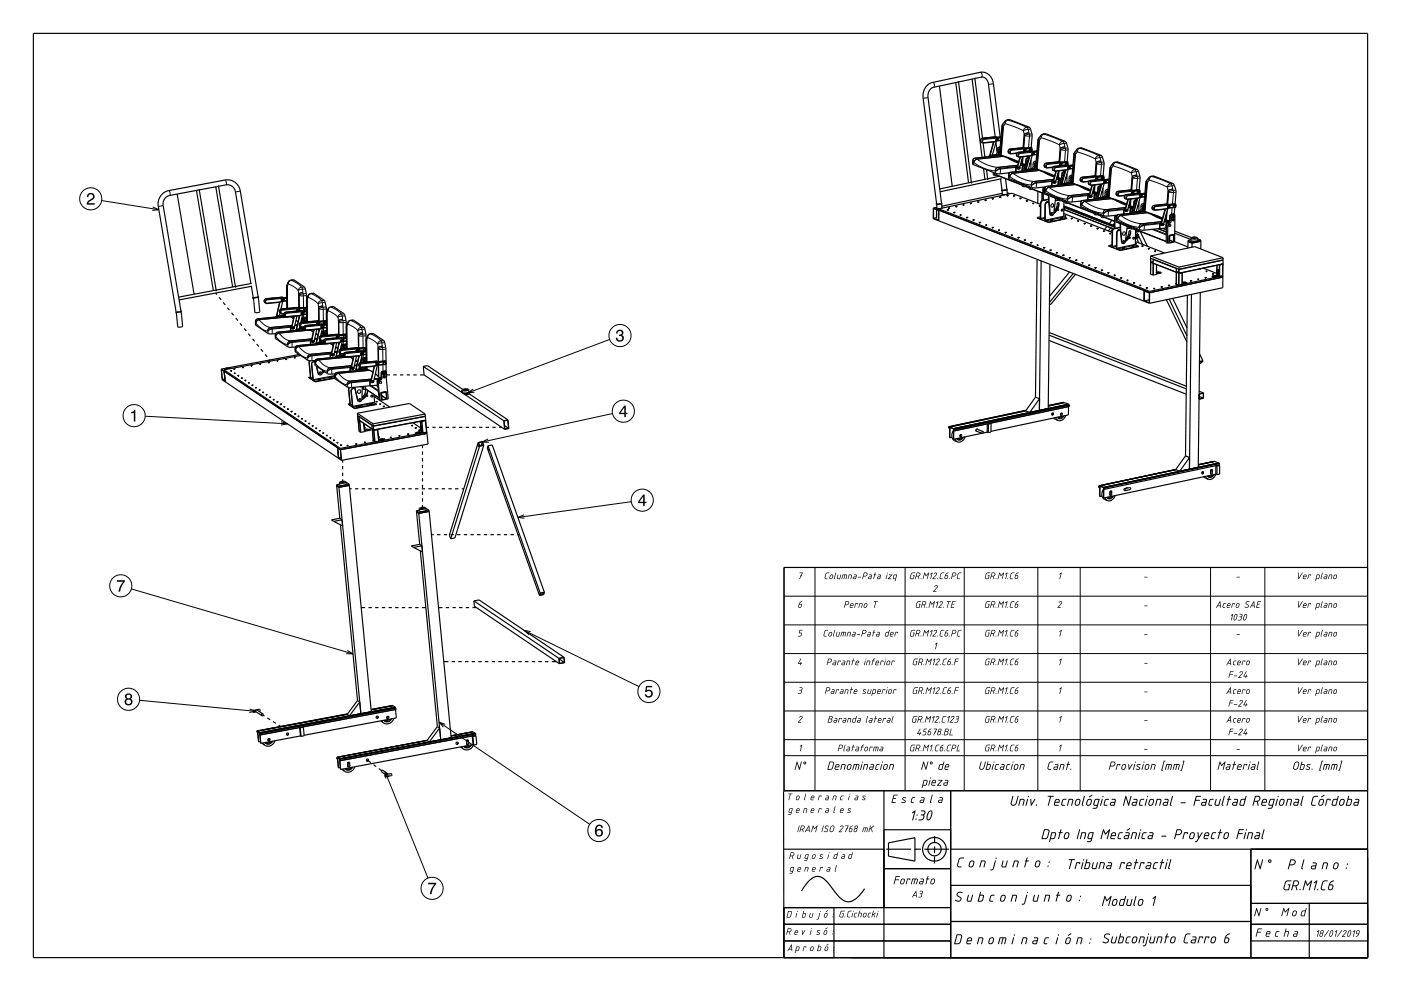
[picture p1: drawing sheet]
<svg xmlns="http://www.w3.org/2000/svg" width="420mm" height="297mm" viewBox="0 0 420 297" stroke-linecap="round" stroke-linejoin="round" font-family="sans-serif">
<g fill="none" stroke="#000" stroke-width=".35">
<path d="M10 10h400v277h-400zM281.6 25.8l3.9 30M286.5 24.7l3.9 30.1M287.3 24.3l3.9 30.7M291.4 23.7l3 23.5M292.2 23.3l2.3 18.1M53.1 58.2l5.1 30M58.9 57.1l5.1 30M59.7 56.7l5.2 30.6M64.7 56l5 30M65.5 55.6l5.1 30.6M294.7 42.9l.6 4.2"/>
<path d="M294.9 50.5l.4 3.3M295.3 60h.1M295.3 60h.2M295.5 60h.1M295.7 50.9l.4 3.1M296.6 46.9h.1M296.7 46.7l-.2 .3M297.1 46.9h.1M297.2 46.9h.1M297.3 46.9h-.2M297.5 59.6h.1M297.5 59.6l.1 .1"/>
<path d="M297.5 59.5v.1M297.5 59.5h.2M297.5 59.5h.1M297.5 59.6l.2 .1M297.6 59.6v.1M297.7 59.6h-.1M297.7 59.6v.1M297.7 59.7h-.1M297.7 59.5h.1M297.8 59.5l-.1 .1M297.8 59.6l-.1 .1M297.8 59.5v.1"/>
<path d="M297.8 51.7v.7l.4 .2M297.8 42.6l-1.2 4.3M297.9 42.5l-1.1 4.2M298.2 42.5h.1M298.2 51.8v.8M298.2 42.4v.1M298.3 41l-2-15.9-.4-1-.6-.7-1.2-.3-14.2 3.1-1.1 .7-.5 1.1-.1 1.1 4.1 31.9M298.4 46.4h.1M298.6 42.1h.1M298.6 42.7l.3 2.7M298.6 52.5l-.4 .1M298.6 52.4l7.9 3.1"/>
<path d="M298.6 52v.5M298.6 42.1l.1 .1M298.7 41.9h.1M298.7 41.9l.1 .1M298.7 42.1v.1M298.7 41.6l.2 .1M298.8 42h.1M298.8 41.8l-.1 .1M298.8 41.8h.1M298.8 41.6h.1M298.9 42.1l-.7 .4M298.9 41.8h.1"/>
<path d="M298.9 41.8l-.1 .2M298.9 41.8l.1 .1M298.9 42h-.1M298.9 42h.1M298.9 41.8h-.1M298.9 46.4l-1.9 .2-.4 .3M298.9 41.7l.1 .3-.3 .1M298.9 41.7h-.3v.4M299 41.9h.1M299 41.9l-.1 .1M299 42.1l.2-.7-.7-.4-4.1 .4-.5 .7 .2 .5 .7 .3 3.4-.4M299 42.1h-.1"/>
<path d="M299 46.3h.1M299.1 46.3l-.2 .1M299.1 46.3h.1M299.6 52.8l-17.9 3.8M299.6 46.3l.4 .2M299.7 46.2l-.7 .1M299.7 46.2l-.2-.1 .1-1.5 .2-.3-.4 .5-.2 1.5M299.7 46.3l-2.6 .3-.4 .3M299.7 59.1h.1M299.7 59.1l.1 .1M299.7 59.1h.2M299.7 59.2h.2"/>
<path d="M299.8 59.1v.1M299.8 44l-.8 .4-.1 1.5-.5 .5M299.8 41.1l-2.1-16.5-.6-1.5-1-1-1.1-.4h-1.1l-14.5 3-1.5 1-.9 1.5-.3 1.9 4.1 32M299.9 59.1h-.1M299.9 59.2h-.1M300 59.1h.1M300 53.6l.4 3.4M300 59.1h-.1M300 59.2h-.1M300 59.1l-.1 .1M300 46.5l5.3 2.1M300 42.2l-1.3 .1-1.2 4.2"/>
<path d="M300 46.5l5.4 2M300.1 46.6l-8.1 .9-.3 .3-.2 1.4 7.2 2.8 3.9-.2M300.1 41l-1.1 .2M300.3 53.5l-18.5 4M300.4 56.9l-.2 .1 .2 .1M300.4 57.1l.1 1M300.4 57.1h.1M300.4 57v.1M300.4 57h.1M300.5 58v.3l.6 .1M300.5 58.1l.7 .3M300.5 57.9l-18.2 3.9"/>
<path d="M300.5 58.1v.1M301.4 53.6l.5 3.2-1.4 .3M301.8 56.7l.2 .1-.2 .2-1.3 .1M301.9 56.9v1.2M301.9 58.6l.1 .1M301.9 58.7h.1M301.9 58.6v.1M301.9 58.6h.1M301.9 58.7h.2M301.9 58.6h.2M301.9 57.7l.9 .4M301.9 58.1l.1 .1"/>
<path d="M301.9 58.1h.1M302 58.7h.1M302 58.6h-.1M302 58.6h.1M302 58.6v.1M302.1 58.7h-.1M302.1 58.6v.1M302.1 58.6h.1M302.2 58.6h-.1M302.2 58.6l-.1 .1M302.2 47.4l3.1 1.4M303.8 58.7h.1"/>
<path d="M303.8 58.8h.1M303.8 58.7v.1M303.9 58.7h.1M303.9 58.7h.2M303.9 58.8h.1M303.9 58.7v.1M303.9 58.6v.1M303.9 58.6l.2 .1M304 58.7h.1M304 58.7h-.1M304 58.8h-.1M304 58.7v.1"/>
<path d="M304.1 58.7h.1M304.1 58.7h-.1M304.1 58.7l-.1 .1M305 49.7l-.4 .4-.1 1.4M305 49.7l-.3 .4-.1 1.4M305.1 49.7h-.1M305.4 50.4h.1M305.4 50.4l.1 .1M305.5 50.6l-.3 .1M305.5 50.5h.1M305.5 50.3l-.1 .1M305.5 50.3h.1"/>
<path d="M305.5 50.4l.1 .1M305.5 50.4l-.1 .1M305.5 50.4h.1M305.5 50.2v.1M305.5 50.3v.1M305.6 50.5h-.1M305.6 50.2h.1M305.6 50.5h.1M305.6 50.2l-.1 .1M305.6 50.2v.1M305.6 50.3h.1M305.6 50.3v.2"/>
<path d="M305.8 59.5v.1M305.8 59.5h.1M305.8 59.4h.1M305.8 47.1l-.9 3.1 .3 .5M305.8 59.5h.2M305.8 59.4h.2M305.9 47.1l-.9 3.2 .2 .4M306 59.5h-.2M306 59.5l-.2 .1M306 59.4h.1M306 49l.6 .1M306 59.4v.1"/>
<path d="M306 59.5h.1M306 48.9l1.4 .5M306.1 48.8l1.5 .4M306.5 55.1v.7l.4 .2M306.5 50.4h.1M306.6 47l-.9 3.2M306.8 45.1l.1 .3M306.8 45.1h.1M306.9 55.2v.8M306.9 45.4h.1M307 44.9l-.2 .2M307 44.9h.1"/>
<path d="M307.1 45.5l.4-.3 .1-.5-.8-.5-4 .5-.6 .5 .2 .6 .5 .3 1.9-.2M307.2 44.8h.1M307.2 44.8l-.2 .1M307.2 44.8l.1 .3-.4 .3M307.3 55.8l1.3 .5M307.3 55.4v.5l-.4 .1M307.3 49.5l-.5 .4-.3 .5M307.4 51.2h.1M307.5 50.9l-.2 .3M307.5 49.5h-.2M307.5 49.4l-1.7 .2 1.5-.1M307.6 49.2v.1"/>
<path d="M307.6 50.3l-.4 .2 .1 .4v-.3l.3-.3M307.8 49.8l-.7 .5-.2 .9M307.9 50.8l-.4 .4M307.9 51.1h.1M308 51.1h.1M308 51.1h-.1M308.2 47.5h-.1M308.2 47.5l-.5 .5-.2 1.4-.9 .9-.1 1M308.3 47.8l-.2 .4-.1 .7M308.4 47.5h-.2M308.5 44.9l.3 .4M308.5 44.9l.2 .1"/>
<path d="M308.6 55.9v.7l.4 .2M308.6 46.8l-1.2 4.4M308.7 44.6l-.2 .3M308.7 44.6h.2M308.7 46.8l-1.1 4.1M308.8 48.8l-.1 .5zM308.9 44.6l-.2 .4M309 46.7h-.1M309 56.1v.7M309 46.6v.1M309.1 44.2h.1M309.1 44.2l-1.8 .2"/>
<path d="M309.1 47.9v2.7M309.1 44.2l.3 .2-.1 .8M309.1 44.2l.3-3.7-.7-2.2-5.9-2.4h-.9l-.6 .4-.9 1.3-.8 8.7M309.2 50.6h.1M309.2 44.6h-.3M309.2 44.6v.6l-.1-.6-.3 .3v.4l-.1-.3M309.2 44.6h-.5M309.3 46.3l.2 .1M309.4 56.7l3.2 1.2M309.4 56.2v.5l-.4 .1M309.4 46.4h.1M309.4 46.3h.1"/>
<path d="M309.5 46.2h.1M309.5 46.2l.1 .1M309.5 46.4h.1M309.5 45.8l.2 .1M309.6 46.3h.1M309.6 46l-.1 .2M309.6 46h.1M309.6 45.8h.1M309.6 46.2h.1M309.6 46.2h-.1M309.6 46l.1 .1M309.6 45.8l-.3 .2 .1 .4"/>
<path d="M309.6 45.8l.1 .1M309.7 46.4l-.7 .3M309.7 46.1h.1M309.7 46.1l-.1 .1M309.7 46.2l-.1 .1M309.7 46h.1M309.7 46.2h.1M309.7 46h-.1M309.7 46l.1 .1M309.7 46.3l.3-.3v-.4l-.7-.4-4.1 .4-.5 .7 .2 .5 .7 .3 3.3-.4M309.7 45.9l.1 .3-.3 .2M309.8 46.1h.1"/>
<path d="M309.8 46.1l-.1 .1M309.8 50.5v.1M309.8 50.5h.1M309.9 50.5l-.2 .1M309.9 50.5h.1M310.4 50.5l5.8 2.2M310.4 50.4l-.6 .1M310.4 50.4l-.1-.1 .1-1.5 .2-.3-.5 .6-.1 1.4M310.4 50.5l-2.6 .3-.4 .4M310.6 48.3l-.8 .4-.2 1.5-.4 .4M310.8 50.8l5.3 2.1M310.8 50.7v.1"/>
<path d="M310.8 46.3l-1.4 .2-1.1 4.2M310.8 50.8l-8 .9-.3 .4-.2 1.3 7.2 2.8 3.9-.2M310.9 45.3l-1.2 .1M311.1 57.4v3.5M312.4 57.8l-.1 2.3M312.6 59.3h.1M312.6 59.3l.1 .7M312.7 56.4l.1 .1M312.7 56.4l-.1 2.9M312.7 59.3l.1 .7M312.8 56.5l-.1 2.8M312.8 56.3h.1"/>
<path d="M312.8 56.3l-.1 .1M312.8 56.3h.3M312.9 56.3l-.1 .2M313 51.7l3.1 1.3M313.1 56.3v1.8l1.2 .5M313.1 56.3h-.2M314.3 59.9l.5 4.3 .4 .4M314.3 59.8l-1.8 .4-.4 .6-.2 4.9 1.3-.2M314.3 59.9l.1 .1M314.3 59.7l-1.9 .4-.4 .4-.2 5.1M314.3 58.2v1.7M314.4 60l.5 4.2 .3 .4"/>
<path d="M314.5 58.2l-.1 1.8M314.8 58.3l.1 .5 2.4 1M315.7 50l4.4-.6 .6 .3 .1 .4-.2 .4-.9 .5-3.3 .3-.8-.4zM315.8 54l-.3 .3-.2 1.4M315.8 53.9l-.4 .4-.2 1.4M316.2 54.6h.1M316.2 54.6v.1M316.2 54.8l-.2 .1M316.2 54.7h.1M316.2 54.5v.1M316.3 54.5h-.1M316.3 54.7h.1"/>
<path d="M316.3 54.7h-.1M316.3 54.5h.1M316.3 54.5v.2M316.3 54.5l.1 .1M316.4 54.7h-.1M316.4 54.5h.1M316.4 54.7h.1M316.4 54.5h-.1M316.4 54.5v.1M316.4 54.6h.1M316.4 54.6v.1M316.4 59.4l-.5 4.5"/>
<path d="M316.6 51.3l-.9 3.1 .3 .5M316.7 51.3l-.9 3.2 .2 .4M316.8 53.2l.6 .2M316.8 53.1l1.3 .6M316.8 53.1l1.6 .4M317.1 59.7l.2 .1M317.3 60l-.9 .1M317.3 59.9l-.9 .2M317.3 59.3v.7l.4 .2M317.3 54.6v.1M317.4 51.2l-.9 3.2M317.6 49.4l.1 .2"/>
<path d="M317.6 49.4h.1M317.7 59.5v.7M317.7 49.6h.1M317.7 49.1l-.1 .3M317.7 49.1h.1M317.9 49.7l.4-.3 .1-.5-.8-.4-4.1 .4-.5 .5 .1 .6 .6 .3 1.9-.1M318 49.1h.1M318 49.1h-.3M318 49.1l.1 .2-.4 .3M318.1 59.6v.5l-.4 .1M318.1 53.8l-.6 .3-.2 .5M318.1 53.8l-1.5 .1"/>
<path d="M318.2 55.4h.1M318.2 55.1l-.1 .3M318.3 53.7l-.2 .1M318.3 53.6l-1.7 .2M318.4 54.5l-.4 .3 .2 .4M318.4 54.5h.1M318.4 54.6l-.3 .2 .1 .4M318.6 54l-.7 .5-.2 .9M318.7 55.3h.1M318.8 55.3h.1M318.8 55.3h-.1M318.9 51.7h.1"/>
<path d="M318.9 51.7l-.4 .5-.2 1.5-.9 .8-.1 1M319.1 52l-.3 .4v.7M319.2 51.7h-.3M319.3 49.2l.2 .3M319.3 49.2h.2M319.4 51l-1.2 4.4M319.5 48.8l.1 .1M319.5 48.8l-.2 .4M319.5 51l-1.1 4.1M319.6 53l-.1 .5zM319.6 48.9l-.1 .3M319.7 51h.1"/>
<path d="M319.8 50.8l-.1 .2M319.9 48.4h.1M319.9 48.4l-1.8 .2M319.9 52.1l-.1 2.8M319.9 48.4l.3 .2-.1 .8M319.9 48.4l.3-3.7-.7-2.2-5.9-2.4-.9 .1-.6 .3-.9 1.3-.8 8.7M319.9 54.9h.1M320 48.8l-.4 .1M320 48.8v.6l-.1-.6-.3 .2v.5l-.1-.3M320 48.8h-.5M320.1 50.5l.2 .1M320.2 50.6h.1"/>
<path d="M320.3 50.4h.1M320.3 50.4l.1 .1M320.3 50.6h.1M320.3 50l.2 .1M320.4 50.5h.1M320.4 50.2l-.1 .2M320.4 50v.1M320.4 50.4l.1 .1M320.4 50.4h-.1M320.4 50.4h.1M320.4 50.2v.1M320.4 50l-.3 .2 .1 .4"/>
<path d="M320.4 50l.1 .1M320.4 50.3h.1M320.4 50.3v.1M320.5 50.2h.1M320.5 50.5h-.1M320.5 50.5h.1M320.5 50.2h-.1M320.5 50.2v.1M320.5 50.1l.1 .3-.3 .2M320.5 50.3v.2M320.6 54.7l-.1 .1M320.6 54.7l.1 .1"/>
<path d="M320.7 54.8l-2.2 .2-.3 .4M320.7 54.8h.1M320.7 54.7l.2-1.4 .5-.6-.2 .3-.2 1.5 .2 .1-.6 .1M321.2 54.8l-2.6 .2-.3 .4M321.4 52.5l-.8 .4-.2 1.5-.5 .5M321.6 54.9l5.3 2.2M321.6 50.6l-1.4 .1-1.1 4.3M321.6 55l-8 .9-.3 .4-.2 1.3 7.2 2.9 3.9-.3M321.7 49.5l-1.2 .1M323.8 55.9l3.1 1.4M326.1 59.9l.1-1.3 .4-.5-.4 .4-.2 1.4M327 58.8h.1"/>
<path d="M327 58.8v.2M327 59.1h-.3M327 59h.1M327 58.7v.1M327 58.7h.1M327.1 58.9h.1M327.1 58.9h-.1M327.1 58.7v.1M327.1 58.8h.1M327.1 58.8v.1M327.2 58.9l-.2 .1M327.2 58.7h.1"/>
<path d="M327.2 58.9h.1M327.2 58.7h-.2M327.2 58.7v.1M327.2 58.8h.1M327.2 58.8v.1M327.4 55.5l-.9 3.2 .2 .4M327.5 55.5l-.9 3.2 .1 .4M327.6 57.5l.6 .1M327.6 57.4l1.3 .5M327.6 57.3l1.5 .4M328.1 55.4l-.8 3.2M328.4 53.6l.1 .2"/>
<path d="M328.4 53.6h.1M328.5 53.8h.1M328.5 53.3l-.1 .3M328.6 58h.3M328.7 53.9l.4-.3v-.4l-.7-.5-4.1 .4-.5 .5 .1 .6 .7 .4 1.8-.2M328.8 53.3h.1M328.8 53.3h-.3M328.8 53.3l.1 .2-.4 .3M328.9 58l-.6 .3-.2 .6M328.9 59.4h.1M329 59.6h.1M329 58h-.1"/>
<path d="M329.1 57.9l-1.7 .2M329.1 57.7h.1M329.2 58.7l-.4 .2 .1 .5M329.2 58.7v.1M329.2 58.8l-.3 .2v.6M329.3 58.3l-.7 .4-.1 1M329.5 59.6h.1M329.6 59.5h.1M329.6 59.5l-.1 .1M329.7 56h.1M329.7 56l-.4 .4-.2 1.5-.9 .8-.1 1M329.9 56.2l-.3 .5v.7"/>
<path d="M330 55.9l-.3 .1M330.1 53.4l.2 .3M330.1 53.4h.2M330.2 55.2l-1.2 4.4M330.3 53l-.2 .4M330.3 53l.1 .1M330.3 55.2l-1.1 4.1M330.4 57.2l-.1 .5 .1-.5M330.4 53.1l-.1 .3M330.5 55.2h.1M330.6 55.1l-.1 .1M330.7 52.7h.1"/>
<path d="M330.7 52.7l-1.9 .1M330.7 56.3l-.1 2.8M330.7 52.7l.3 .2-.1 .8M330.7 52.7l.3-3.7-.7-2.3-6-2.4-1 .1-.4 .3-1 1.6-.7 8.4 5.8 2.2M330.7 59.1h.1M330.8 53l-.4 .1M330.8 53v.7l-.1-.6-.3 .2v.4l-.1-.3M330.8 53h-.5M330.9 54.7l.1 .1M330.9 54.7l.2 .1M331 54.8h.1M331.1 54.6v.1"/>
<path d="M331.1 54.8h-.1M331.1 54.2l.3 .4-.3 .2M331.1 54.7h.1M331.1 54.5v.1M331.2 54.5h-.1M331.2 54.2v.1M331.2 54.6l.1 .1M331.2 54.6l-.1 .1M331.2 54.6h.1M331.2 54.4v.1M331.2 54.3l-.3 .1v.3M331.2 54.3h.1"/>
<path d="M331.2 54.8l-.7 .4M331.2 54.5h.1M331.2 54.5v.1M331.3 54.7h-.2M331.3 54.4h.1M331.3 54.7h.1M331.3 54.4l-.1 .1M331.3 54.4v.1M331.3 54.8l.3-.7-.7-.4-4.1 .4-.5 .7 .2 .5 .6 .2 3.4-.3M331.3 54.5v.1M331.3 54.6v.1M331.4 59h-.1"/>
<path d="M331.4 59h.1M331.5 59l-2.2 .2-.3 .4M332 58.9l5.7 2.4M332 58.9l-.6 .1M332 58.8h-.2l.2-1.6 .2-.2-.5 .4-.2 1.5M332 59l-2.6 .3-.3 .3M332.2 56.7l-.8 .4-.2 1.5-.5 .5M332.3 59.2h.1M332.4 54.8l-1.4 .1-1.1 4.3M332.4 59.2l5.3 2M332.4 59.2l-8 .9-.4 .4-.1 1.3 7.2 2.9 3.9-.2M332.4 53.7l-1.1 .1"/>
<path d="M338.1 59.8l-.8 3.1 .2 .5M338.3 59.7l-.9 3.3 .1 .4M338.9 59.7l-.9 3.1M339.2 57.8l.1 .3M339.2 57.8h.1M339.3 58.1h.1M339.3 57.5l-.1 .3M339.6 57.5h.1M339.6 57.5h-.3M339.6 57.5l.1 .3-.4 .3M339.7 57.1l-.6-.2-3.9 .4-.6 .6 .1 .6 .7 .3 1.8-.2M339.7 57.1l.2 .5-.5 .5"/>
<path d="M340.9 57.6l.3 .3-.1-.2M340.9 57.6l.2 .1M341 59.5l-1.3 4.3M341.1 57.2l-.2 .4M341.1 57.2l.1 .1M341.1 59.4l-1.2 4.1M341.2 57.3l-.1 .4M341.3 59.4h.1M341.4 59.3l-.1 .1M341.4 56.9h.1M341.4 56.9l-1.8 .2M341.5 56.9l.3 .2-.1 .8"/>
<path d="M341.5 57.9l.2-.4-.3-.2-.3 .3 .1 .3M341.5 56.9l.3-3.7-.7-2.2-5.9-2.4h-.9l-.6 .4-.9 1.3-.8 8.6M341.5 57.2l-.3 .1M341.5 57.2l.2 .3-.2 .4M341.5 57.2h-.4M341.7 59h.2M341.8 59h-.1M341.8 59.2l-1.2 4.2M341.9 58.8h.1M341.9 58.8v.1M341.9 59l.1 .1M341.9 58.9h.1"/>
<path d="M341.9 58.7v.1M341.9 58.7h.1M342 58.7h.1M342 58.5h.1M342 59l-.7 .4M342 58.7l-.1 .2M342 58.7l.1 .1M342 58.9h-.1M342 58.9h.1M342 58.7h-.1M342.1 59l.3-.7-.8-.4-4.1 .4-.4 .7 .1 .5 .7 .3 3.4-.4M342.1 58.5l.1 .3-.2 .3"/>
<path d="M342.1 58.6l-.4 .1 .2 .3M342.1 58.8h.1M342.1 58.8l-.1 .1M343.1 59l-1.3 .2M343.2 57.9l-1.1 .1M279.8 62.3v3.2l63.2 24.8M279.8 62.3l63.2 24.8M279.9 62.5l1.4 .6v2.9l-1.4-.6zM280.7 65.2l-.8 .2M280.8 62.8l-.1 2.7M280.8 61.3l.1 .9M280.9 62.2v.2l.7 .2"/>
<path d="M280.9 62.3l.7 .2M280.9 62.1l-1.1 .2M280.9 62.2v.2M281.4 62.6v3.6M281.4 62.6l63.2 24.7M282.3 60.9l.1 .2-.9 .1-.7 .1v-.2M282.3 61.1l.1 1.2M282.3 60.9l-1.5 .2M282.4 62.2v.2M282.4 62.3h.1M284 62.9h.1M284 62.9l.1 .1"/>
<path d="M284 62.9h.2M284 63h.2M284.1 62.9v.1M284.2 62.9h-.1M284.2 63h-.1M284.2 62.9v.1M284.2 62.9h.1M284.3 62.9h-.1M284.3 62.9l-.1 .1M284.3 62.4h.1M284.3 62.4l.1 .1M284.3 62.3v.1"/>
<path d="M284.3 62.3h.1M284.3 62.3h.2M284.3 62.4l.2 .1M284.4 62.4v.1M284.5 62.4h.1M284.5 62.4h-.1M284.5 62.5h-.1M284.5 62.4v.1M284.5 62.3h.1M284.6 62.3l-.1 .1M284.6 62.3l-.1 .2M285.9 63.7l.1 .1"/>
<path d="M285.9 63.7h.1M285.9 63.6v.1M285.9 63.6h.1M285.9 63.8h.2M285.9 63.6h.2M286 63.7v.1M286.1 63.8h-.1M286.1 63.7h-.1M286.1 63.6l.1 .1M286.2 63.7h-.1M286.2 63.7l-.1 .1M286.2 63.7h.1"/>
<path d="M286.5 62h.1M286.5 61.9h.1M286.5 61.9v.1M286.5 62h.2M286.5 61.9h.2M286.6 61.9v.1M286.7 61.9h-.1M286.7 62h-.1M286.7 61.9h.1M286.8 62h-.1M286.8 61.9l-.1 .1M287.8 64.4l.1 .1"/>
<path d="M287.8 64.5h.1M287.8 64.4v.1M287.9 64.4h-.1M287.9 64.4h.2M287.9 64.5h.1M288 64.4h.1M288 64.4l-.1 .1M288 64.5h-.1M288 64.4v.1M288.1 64.4h.1M288.1 64.4l-.1 .1M288.1 64.4h-.1"/>
<path d="M288.7 61.4l.1 .1M288.7 61.5h.1M288.7 61.4v.1M288.7 61.4h.1M288.7 61.4h.2M288.7 61.5h.2M288.8 61.5h.1M288.9 61.5h-.1M288.9 61.5h.1M288.9 61.4h.1M289 61.4l-.1 .1M289.8 65.2h.1"/>
<path d="M289.8 65.2v.1M289.8 65.1v.1M289.8 65.3h.2M289.8 65.1h.2M289.8 65.1h.1M290 65.2h-.2M290 65.3h-.2M290 65.2v.1M290 65.1v.1M290 65.2h.1M290.9 61h.1M290.9 61l.1 .1"/>
<path d="M290.9 60.9v.1M290.9 60.9h.2M290.9 61l.2 .1M291 61v.1M291.1 61h-.1M291.1 61.1h-.1M291.1 61v.1M291.2 60.9h.1M291.2 60.9l-.1 .1M291.2 60.9l-.1 .2M291.7 65.9l.1 .1M291.7 66h.1"/>
<path d="M291.7 65.9v.1M291.7 65.9h.1M291.7 65.9h.2M291.7 66h.2M291.8 66h.1M291.9 66h-.1M291.9 66h.1M291.9 65.9h.1M293.1 60.5h.1M293.1 60.6h.1M293.1 60.5v.1M293.1 60.5h.2"/>
<path d="M293.1 60.6h.2M293.2 60.5v.1M293.3 60.5h-.1M293.3 60.6h-.1M293.3 60.5v.1M293.3 60.5h.1M293.4 60.6h-.1M293.6 66.7h.1M293.6 66.8h.1M293.6 66.7v.1M293.6 66.8h.2M293.6 66.7h.2"/>
<path d="M293.7 66.7v.1M293.8 66.7h.1M293.8 66.7h-.1M293.8 66.8h-.1M293.8 66.7v.1M293.9 66.7h-.1M293.9 66.7l-.1 .1M295.3 60l.1 .1M295.3 60.1h.2M295.4 60.1h.1M295.5 60.1h-.1M295.5 60l-.1 .1"/>
<path d="M295.5 60v.1M295.5 67.4l.1 .1M295.6 60h-.1M295.6 60l-.1 .1M295.6 67.4h-.1M295.6 67.4h.2M295.6 67.5h.1M295.7 67.5h-.1M295.7 67.5h.1M295.8 67.4h.1M295.8 67.4l-.1 .1M297.5 68.2h.1"/>
<path d="M297.5 68.3h.1M297.5 68.2v.1M297.5 68.2h.2M297.5 68.3h.2M297.7 68.2h-.2M297.7 68.2h.1M297.7 68.3h-.2M297.7 68.2v.1M297.7 68.3h.1M299.4 69h.1M299.4 68.9l.1 .1M299.4 68.9h.2"/>
<path d="M299.4 68.9v.1M299.4 69h.2M299.5 69h.1M299.6 69h-.1M299.6 69h.1M299.6 68.9h.1M299.6 68.9v.1M301.3 69.7h.1M301.3 69.7l.1 .1M301.3 69.7h.2M301.3 69.8h.2M301.4 69.7v.1"/>
<path d="M301.5 69.7h-.1M301.5 69.8h-.1M301.5 69.7v.1M301.5 69.7h.1M301.6 69.7h-.1M301.6 69.7l-.1 .1M303.2 70.5l.1 .1M303.2 70.4l.1 .1M303.2 70.4v.1M303.3 70.4h.1M303.3 70.5h.1M303.3 70.4h.2"/>
<path d="M303.3 70.5v.1M303.4 70.5l-.1 .1M303.4 70.5h-.1M303.4 70.5h.1M303.5 70.4h.1M303.5 70.5h-.1M305.2 71.2h.1M305.2 71.3h.1M305.2 71.2v.1M305.2 71.2h.2M305.2 71.3h.2M305.3 71.2h.1"/>
<path d="M305.3 71.2h-.1M305.4 71.3h-.2M305.4 71.2v.1M305.4 71.2h.1M307.1 72h.1M307.1 72l.1 .1M307.1 71.9v.1M307.1 71.9h.1M307.1 72l.2 .1M307.1 71.9h.2M307.2 72v.1M307.3 72.1h-.1"/>
<path d="M307.3 72h-.1M307.3 72v.1M307.3 71.9h.1M307.3 71.9v.1M307.3 71.9v.2M307.7 60.2h.1M307.7 60.2l.1 .1M307.7 60.2h.2M307.7 60.3h.2M307.8 60.2v.1M307.9 60.2h-.1M307.9 60.3h-.1"/>
<path d="M307.9 60.2v.1M307.9 60.2h.1M308 60.2h-.1M308 60.2l-.1 .1M309 72.7h.1M309 72.8h.1M309 72.7v.1M309 72.7h.2M309 72.8h.2M309.1 72.7v.1M309.2 72.7h-.1M309.2 72.8h-.1"/>
<path d="M309.2 72.7v.1M309.2 72.7h.1M309.3 72.7h-.1M309.3 72.7l-.1 .1M309.6 61h.1M309.6 61l.1 .1M309.6 60.9h.1M309.6 61l.2 .1M309.6 60.9h.2M309.7 61v.1M309.8 61.1h-.1M309.8 60.9h.1"/>
<path d="M309.8 60.9v.2M309.9 60.9l-.2 .1M309.9 60.9l-.1 .2M310.9 77.7l-.5 41.3M310.9 73.5l.1 .1M310.9 73.5h.1M311 73.4h.1M311 73.5l.1 .1M311 73.4h.2M311 65.4h.1M311 73.5v.1M311 65.2l.8 .3"/>
<path d="M311 65.2v.2M311 65.3h-.1l3.4 1.4 5.6-1.2-.1-.1M311.1 73.5h-.1M311.1 73.6h-.1M311.2 73.4v.1M311.2 73.4l-.1 .2M311.2 73.5h-.1M311.2 73.5l-.1 .1M311.5 61.7h.1M311.6 61.7h.1M311.6 61.7h.2M311.6 61.7v.1"/>
<path d="M311.6 61.8h.1M311.7 61.7h-.1M311.7 61.8h-.1M311.8 65.5h.1M311.8 61.7h.1M311.8 61.7h-.1M311.8 61.8h-.1M311.8 61.7l-.1 .1M311.9 65l-.9 .2M311.9 61.3l-8.5-3.4-22 4.7M312.1 78.2l-.5 44.8v-3.5M312.9 74.2h.1"/>
<path d="M312.9 74.2v.1M312.9 74.2h.2M312.9 74.3h.2M313 74.2h-.1M313 74.2h.1M313.1 74.3h-.2M313.1 74.2v.1M313.1 74.2h.1M314.3 60.5l-.4-.1-.4 .4M314.4 60.5l-.8 .2-.3 .5v5.1M314.4 60.6l-.7 .2-.3 .5v4.9l1.2 .3 5.2-1.1M314.8 79.2l-.6 43.2"/>
<path d="M314.8 75h.1M314.8 75l.1 .1M314.8 74.9h.1M314.8 75.1h.2M314.8 74.9h.2M314.9 75v.1M314.9 65.9h.1M314.9 65.9l.2 .3M315 75h-.1M315 75.1h-.1M315 75v.1M315.1 66.2h.1"/>
<path d="M315 74.9v.1M315 65.8l-.1 .1M315 65.8h.5M315 65.8v.1M315 65.9l.1 .1M315 75h.1M315.1 66.2h.3h-.3M315.1 66v.2M315.4 66.2h-.3M315.4 66h-.3M315.4 66v.2M315.5 65.8l-.5 .1"/>
<path d="M315.5 65.8h.1M315.5 65.8l.1 .1M315.5 66.1l-.1 .1M315.5 63.7l-.3 .2 .2 .4M315.5 63.7h.1M315.6 63.7l.1 .4-.3 .2M315.6 63.7l-.3 .2 .1 .4M315.6 65.9l-.2 .1M315.6 66.1l-.2 .1M315.6 65.9v.2M315.9 63.9l-.2 .5-.5 .2M316.4 62.7l.4 .1"/>
<path d="M316.6 62.4l.4 .2M316.7 75.7l.1 .1M316.7 75.8h.1M316.7 75.7v.1M316.7 75.7h.1M316.7 75.7h.2M316.7 63l-.7 .3M316.7 75.8h.2M316.8 75.8h.1M316.8 62.9l-.8 .3 .7-1 .3-1.3 .3-.2 .2 .5-.3 1.1-.5 1-.8 .6M316.9 75.8h-.1M316.9 75.7h.1"/>
<path d="M317 75.7l-.1 .1M317 75.8h-.1M317.2 62.1l-.5 .2M317.2 62l-.5 .2M317.3 62.7l-.1 .3M317.3 60.7l-.2 1.7-1.2 1.4M317.9 65.3h.1M317.9 65.3l.1 .3M318 65.6h.1M317.9 65.2v.1M317.9 65.2h.5M317.9 65.3l.1 .1"/>
<path d="M318 65.5h.1M318 65.4v.2M318.1 60.1l1.3 .5M318.3 65.6h-.3M318.3 65.4h-.3M318.3 65.4v.2M318.3 65.5h.1M318.4 65.2l.1 .1M318.4 65.2l-.5 .1M318.5 60.2l.1 .1M318.5 65.3l-.2 .1M318.5 65.3l-.2 .3"/>
<path d="M318.6 76.5h.1M318.6 76.5l.1 .1M318.7 76.4l-.1 .1M318.7 76.4h.1M318.7 76.4h.2M318.7 76.6h.1M318.7 76.5v.1M318.8 76.5h-.1M318.8 76.6h-.1M318.8 76.5v.1M318.9 76.4v.1M318.9 76.5h-.1"/>
<path d="M318.9 76.5l-.1 .1M318.9 64l14.5 5.7M318.9 61.7l15.2 6M318.9 60.4v4.4l.9 .6M319 62.2l.1 .7-.2 .1M319 62.2h-.1M319 62.1h-.1M319.1 62.9l14.6 5.7M319.2 64.7l.1 .1M319.3 64.7h-.1M319.3 64.7h.1M319.3 64.8h.1"/>
<path d="M319.3 64.7h.2M319.4 64.7h.1M319.4 60.1l-.1 .8 .5 .1M319.4 64.7v.1M319.4 64.8h-.1M319.4 64.8h.1M319.5 64.7h.1M319.5 64.7l-.1 .1M319.5 64.8h-.1M319.5 64.7v.1M319.8 65.4v.1M319.8 60.3v.7"/>
<path d="M320.2 60.9l7.9 3.1M320.2 60.4l-.1 .5-.3 .1M320.5 77.2l.1 .1M320.6 77.2h.1M320.6 77.2h.2M320.6 77.3h.2M320.6 77.3h.1M320.8 77.3h-.2M320.8 77.3h.1M320.8 77.2h.1M320.8 77.2v.1M321.2 65.5h.1"/>
<path d="M321.2 65.5v.1M321.2 65.4v.1M321.2 65.4h.2M321.2 65.6h.2M321.4 65.5h-.2M321.4 65.6h-.2M321.4 65.5v.1M321.4 65.4v.1M321.4 65.5h.1M322.5 78h.1M322.5 78.1h.1M322.5 78v.1"/>
<path d="M322.5 77.9v.1M322.5 77.9l.2 .1M322.5 78.1h.2M322.6 78v.1M322.7 78h-.1M322.7 78.1h-.1M322.7 78h.1M322.7 78v.1M323.1 66.3h.1M323.1 66.2l.1 .1M323.1 66.2v.1M323.1 66.2h.1"/>
<path d="M323.1 66.3h.2M323.1 66.2h.2M323.2 66.3h.1M323.3 66.3h-.1M323.3 66.3h.1M323.3 66.2h.1M323.3 66.2v.1M324.4 78.7l.1 .1M324.4 78.7h.1M324.4 78.8h.2M324.4 78.7h.2M324.5 78.8h.1"/>
<path d="M324.6 78.8h-.1M324.6 78.8h.1M324.6 78.7h.1M324.7 78.7l-.1 .1M325 67h.1M325 67l.1 .1M325 67h.2M325 67.1h.2M325.1 67v.1M325.2 67h.1M325.2 67.1h-.1M325.2 67v.1"/>
<path d="M325.3 67h-.1M325.3 67l-.1 .1M326.3 79.5h.2M326.3 79.5l.1 .1M326.4 79.5h-.1M326.4 79.5h.2M326.4 79.5v.1M326.4 79.6h.1M326.5 79.6h-.1M326.5 79.5v.1M326.6 79.5h.1M326.6 79.5h-.1"/>
<path d="M326.6 79.6h-.1M326.6 79.5v.1M326.9 67.7l.1 .1M327 67.7h-.1M327 67.7h.1M327 67.8h.1M327 67.7h.2M327.1 67.8h-.1M327.1 67.8h.1M327.2 67.7h.1M327.2 67.7l-.1 .1M328.1 63.5v.8l.4 .1"/>
<path d="M328.5 63.7v.7M328.9 68.5h.1M328.9 64.3l1.2 .5M328.9 68.6h.1M328.9 68.5v.1M328.9 63.8v.6h-.4M328.9 68.5h.2M328.9 68.6h.2M329.1 68.5h-.2M329.1 68.6h-.2M329.1 68.5h.1M329.1 68.6h.1"/>
<path d="M329.1 68.5v.1M330.1 64.4v.7l.4 .1M330.5 64.5v.7M330.8 69.2l.1 .1M330.8 69.2h.1M330.8 69.3h.2M330.8 69.2h.2M330.9 69.3h.1M330.9 65.2h-.4M330.9 65.1l3.2 1.2M330.9 64.7v.5M331 69.3h-.1"/>
<path d="M331 69.3h.1M331 69.2h.1M331 69.2v.1M331.8 67.9l-.7 .9M332.5 73.8h.1M332.5 73.6v.2M332.5 73.7h-.2l3.5 1.4 5.6-1.2-.2-.1M332.7 70h.1M332.7 70l.1 .1M332.7 70h.2M332.7 70.1h.2M332.8 70v.1"/>
<path d="M332.9 70h-.1M332.9 70.1h-.1M332.9 70v.1M332.9 70h.1M333 70h-.1M333 70l-.1 .1M333 68.3l-.8 .9M333.4 66.1l-.9 .9M333.4 73.4l-.9 .2M333.6 68.6l-.7 .9M334.1 67.7h.1M334.1 67.7l.1 .8"/>
<path d="M334.1 66.9l-.4 .6M334.1 64.9h.2M334.1 64.9v2.8M334.2 67.7l.1 .7M334.3 64.9l-.1 2.8M334.3 64.7h.1M334.3 64.7l-.2 .2M334.3 64.7h.3M334.4 64.7l-.1 .2M334.6 64.7h-.2M334.6 64.7h.1M334.6 64.7v1.8l1.2 .5"/>
<path d="M334.6 60.1l3.1 1.4M335.8 68.9l-.5-.1-.3 .4M335.8 68.3l.4 4.2 .4 .5M335.8 68.2l-1.8 .4-.5 .6-.1 4.9 1.3-.2M335.8 68.3l.1 .1M335.8 68.1l-1.9 .4-.4 .3-.2 5.1-.8-.3M335.8 66.6v1.7M335.9 68.9l-.8 .2-.3 .6v5M335.9 69l-.7 .2-.3 .5v4.9l1.1 .3 5.2-1.1M335.9 68.4l.4 4.2 .3 .4M335.9 66.6v1.8M336.3 66.8v.4l2.5 1"/>
<path d="M336.4 74.3l.2 .1M336.4 74.3l.2 .3M336.5 74.2l-.1 .1M336.5 74.2h.5M336.5 74.2h.1M336.6 74.6h.1M336.6 74.4v.2M336.9 74.6h-.3M336.9 74.4h-.3M336.9 74.4v.2M336.9 74.2h.1M336.9 74.2h-.4"/>
<path d="M336.9 74.6h.1M337 74.2h.1M337 74.2v.1M337 74.3l-.1 .1M337 74.3l-.1 .3M337 72.1l-.3 .2 .1 .4M337 72.1l.1 .4-.3 .2M337.4 72.3l-.3 .6-.5 .1M337.4 62.4l-.4 .4-.1 1.3M337.4 62.3l-.4 .5-.2 1.4M337.8 63.1v.1M337.8 63.3l-.3 .1"/>
<path d="M337.8 63.2h.1M337.8 63.1l.1 .1M337.8 63.1h.1M337.9 62.9v.1M337.9 63h.1M337.9 63l-.1 .1M337.9 67.8l-.5 4.5M337.9 71.1l.4 .2-.8 .3 .7-1 .3-1.2 .3-.2 .2 .4-.3 1.3-1.3 1.4M337.9 63.2h-.1M337.9 62.9h.1M337.9 63.2h.1M337.9 62.9l-.1 .2"/>
<path d="M338 62.9v.1M338 63h.1M338 63l-.1 .2M338.1 70.8l.4 .2M338.2 71.4l-.7 .3M338.4 61.7l.6 .1M338.4 61.6l1.3 .5M338.4 61.5l.4 .2M338.6 68.1l.2 .1-1 .3M338.6 70.5l-.5 .2M338.7 70.5l-.5 .1M338.8 71.1l-.1 .3"/>
<path d="M338.8 69.1v.7l-.3 1.1-1.1 1.3M338.8 68.3l-1 .3M338.8 67.8v.7l.4 .2M338.9 61.7l1 .2M338.9 63.1h.1M339.3 67.9l-.1 .8M339.3 73.9l.2 .1M339.3 73.7l.2 .1M339.3 73.7v.2M339.4 62.2h.3M339.4 73.9l.4 .1M339.4 73.6l-.1 .1"/>
<path d="M339.4 73.9l.1 .1M339.4 73.6h.5M339.4 73.6h.1M339.5 74h.1M339.5 73.8v.2M339.6 68.5l1.3 .5M339.6 68.1v.5l-.4 .1M339.7 62.2h.1M339.7 62.2l-.6 .3-.2 .6M339.7 63.6h.1M339.7 63.8h.1M339.8 74h-.3"/>
<path d="M339.8 74h.1M339.8 63.6l-.2 .2M339.8 62.2h-.1M339.8 73.8h-.3M339.8 73.8v.2M339.9 73.6h.1M339.9 73.6v.1M339.9 73.9h-.1M339.9 62.1l-1.7 .2M339.9 68.6l.2 .1M339.9 73.7l-.1 .1M339.9 73.7l-.1 .3"/>
<path d="M340 63l-.4 .2 .1 .4M340 63h.1M340 63l-.3 .2 .1 .4M340.1 62.5l-.7 .5-.1 .9M340.2 63.8h.1M340.3 63.8h.1M340.4 72.4l8.8 3.4M340.4 63.8h-.2M340.4 63.8h.1M340.4 73.1h.1M340.4 73h.1M340.4 73v.1"/>
<path d="M340.4 70.1l.9 .4M340.4 68.9l.8 1.5M340.4 68.8v4.4l.8 .6M340.4 73.1h.2M340.4 73h.2M340.4 70.6h.1M340.5 73v.1M340.5 60.2h.1M340.5 60.2l-.5 .4-.2 1.6-.8 .7-.1 1M340.6 71.3l.1 .1M340.6 70.5v.8l-.2 .1M340.6 70.5l-.2 .1"/>
<path d="M340.6 73.1h-.1M340.6 73h-.1M340.6 73h.1M340.7 73h-.1M340.7 73.1h-.1M340.7 73v.1M340.7 60.5l-.3 1M340.7 71.3l.7 1.5M340.7 71.2v.1M340.7 70.7v.7M340.7 71.3h.1M340.8 60.1l-.3 .1"/>
<path d="M340.9 68.6v.7l.4 .2M341.2 61.4l-.2 .5zM341.2 73.9h.1M341.2 73.8v.1M341.2 70.5l-.5 .2M341.2 70.5h.1M341.3 70.5v.1M341.3 70.5l-.6 .2M341.3 71.1l-.5 .2M341.3 68.7v.8M341.3 71.1l-.6 .3M341.3 70.8l1.2 2.4"/>
<path d="M341.3 70.6v.5M341.5 60.5l-.1 2.8M341.7 69.3l7.9 3.1M341.7 68.9v.5l-.4 .1M341.8 69.4l2.2 4.4M342.2 63.2h-.1M342.2 63.2h.1M342.2 63.2l-2.1 .3-.4 .3M342.3 73.8h.1M342.3 73.8l.1 .1M342.4 73.7h.1M342.4 73.7h.2"/>
<path d="M342.4 73.9h.1M342.4 73.8v.1M342.5 73.8h.1M342.5 73.8h-.1M342.5 73.9h-.1M342.5 73.8v.1M342.6 73.7v.1M342.6 73.8h-.1M342.6 73.8l-.1 .1M342.8 63.2l.3 .2M342.8 63.1l-.6 .1M342.8 63.1l-.2-.1 .1-1.5 .3-.3-.5 .5-.2 1.5"/>
<path d="M342.8 63.2l-2.6 .3-.4 .3M343 60.9l-.8 .4-.2 1.5-.5 .5M343.1 63.4l5.4 2.1M343.1 63.4h.1M343.1 63.4l5.4 2M343.2 63.5l-8 .8-.4 .5-.1 1.3 7.3 2.8 5.6-.4M344.3 74.5v.1M344.3 74.5h.1M344.3 74.6h.2M344.3 74.5h.2M344.3 74.6h.1M344.5 74.6h-.2"/>
<path d="M344.5 74.5l-.2 .1M344.5 74.5v.1M344.5 74.5h.1M344.9 78.5l.1 .1M344.9 76.7l.1 .7M344.9 76.7l8.5 3.4M344.9 76.7l13.3-2.8 8.5 3.3M345 78.6l-.1 3.5M345 77.4l-.1 1.1M345 77.4h.1M345 78.6l.7 .3M345 77.4l.7 .4"/>
<path d="M345.4 64.3l3 1.4M345.6 61.8l.3-.2 4-.5 .7 .3 .1 .3-.2 .5-.9 .5-3.3 .3-.9-.4zM345.7 78.9h.1M345.7 77.8v1M345.7 77.8l7 2.6M345.8 77.7l-.1 .1M345.8 78.9l6.8 2.7M346.2 75.3h.1M346.2 75.3l.1 .1M346.2 75.2h.1M346.2 75.2h.2M346.2 75.4h.2"/>
<path d="M346.3 75.3v.1M346.4 75.3h-.1M346.4 75.4h-.1M346.4 75.2v.1M346.4 75.2v.2M346.4 75.3h.1M346.4 75.3v.1M346.7 79.3v2.9l-1 .2-.8-.2M347.2 68.5l2.5 1M347.6 68.5h.1M348.1 76h.1M348.1 76h.2"/>
<path d="M348.2 66.6l-.4 .4-.1 1.5M348.2 66.6l-.5 .4-.1 1.5M348.3 76h.1M348.5 68.4l1.2 .5M348.5 67.3h.1M348.5 67.3l.1 .1M348.6 67.5l-.3 .1M348.6 67.4h.1M348.6 67.2l-.1 .1M348.6 67.2h.1M348.6 67.3l.1 .1M348.6 67.3h.1"/>
<path d="M348.6 67.1l.1 .1M348.7 67.2h.1M348.7 67.2l-.1 .1M348.7 67.4h-.1M348.7 67.1h.1M348.7 67.4h.1M348.7 67.1l-.1 .1M348.7 67.1l.1 .1M348.8 67.2h.1M348.8 67.2l-.1 .2M349.1 65.9l.7 .1M349.2 65.8l1.3 .5"/>
<path d="M349.2 65.7l1.5 .5M349.3 62.7l-1.3 4.4 .3 .5M349.4 62.7l-1.3 4.5 .2 .4M349.6 62.7h.1M349.6 69.8v.1M349.7 62.5l-.1 .2M349.7 68.4l-2 .1M349.7 67.3h.1M349.9 62l.1 .3M349.9 62h.1M350 62.3h.1M350.1 61.8l-.2 .2"/>
<path d="M350.1 61.8h.1M350.1 62.4l-1.3 4.7M350.1 62.1h.1M350.3 61.9l-.2 .2M350.3 61.9l-.1 .2M350.3 61.7l-.2 .1M350.3 61.7v.6h-.2M350.4 72.7l.2 .1M350.4 66.4l-1.4 .1M350.4 66.4h.1M350.5 66.4l-.6 .4-.2 .5M350.6 66.4h-.1"/>
<path d="M350.7 72.7h.1M350.7 66.3l-1.7 .2M350.8 67.2l-.4 .2 .2 .5M350.8 67.2l-.3 .3 .1 .4M350.8 67.2l.2 .4-.4 .3M351.3 64.4h.1M351.3 64.4l-.5 .5-.2 1.5-.7 .5-.2 .4-.1 5.4 .4 .2M351.5 65.9l.2 .3M351.5 65.9h.1M351.5 65.1l.2 .3M351.5 65.1l.1 .1M351.6 65.9l.1 .3"/>
<path d="M351.6 65.2l.1 .2M351.6 65.6l-.1 .3M351.6 65.6l.1 .1M351.6 64.8l-.1 .3M351.6 64.8l.1 .1M351.7 70.3l.1 .1M351.7 61.8l.3 .4M351.7 61.8l.1 .1M351.7 65.7l-.1 .2M351.7 64.9l-.1 .3M351.7 70.3h.1M351.8 70.5h.1"/>
<path d="M351.8 70.5l-1.1 .2v2M351.8 70.4l-1.2 .3v2.1M351.8 70.3l-1.4 .3v2.2l-.4 .1M351.8 70.4h.1M351.8 70.5v1.9l-1.1 .3M351.8 70.4v2.1l-1.2 .3M351.8 64.3l.4 .2M351.8 61.9l.2 .3M351.8 61.5l-.1 .3M351.8 61.5h.2M351.9 65.6l-.2 .1M351.9 65.6l.1 .4"/>
<path d="M351.9 65.6h-.3M351.9 64.8l-.2 .1M351.9 64.8l.1 .4M351.9 64.8h-.3M352 61.5l-.2 .4M352 66l-.3 .2M352 65.2l-.3 .2M352.1 72.4l4 1.6M352.1 72.4l-.2 .1M352.2 69.9l4.9 1.9M352.2 69.3l5 1.9M352.2 62.2l-.2 1.8 .2 .2"/>
<path d="M352.2 61.1h.1M352.2 64.2l-.9 .2M352.2 64.2v.2M352.2 61.1l-1.8 .2M352.2 64.5l-.9 .3-.2 1.7-1 .9-.1 5.5M352.2 64.5l-.1 7.9M352.2 61.1l.3 .2-.1 .8-2.3 .3M352.3 61.1l.3-3.7-.7-2.2-5.9-2.4h-.9l-.7 .4-.9 1.3-.7 8.7M352.3 61.5h-.3M352.3 61.5l.1 .4M352.3 61.5h-.5M352.4 61.9l-.4 .3"/>
<path d="M356.1 72.4l1.3 .5M356.1 72.4v1.9M356.2 72.1l1.2 .4M356.2 72.1l-.1 .3M357.1 71.9l-.9 .2M357.1 71.4v.7l1 .2 .9-.2 .1-.7M357.1 71.4l1 .3 1-.3M357.4 72.9l-.1 1.2M357.4 72.5v.4M357.6 71.1h1M357.6 71.1l-.1 .2 .6 .1 .6-.1-.1-.2M357.6 71.1l-.5 .3"/>
<path d="M357.8 71.2h.5zM358.6 71.1l.5 .3M359.1 71.6l.9 .4M360 72.3l-2.6 .6M360 72l-2.6 .5M360 72v2.6M364.8 79.5v2.1M365.5 79.4h.2M365.6 79.4h.1M366.6 79.1h.1M366.6 79.2l-.9 .2M366.6 79.1v.1"/>
<path d="M366.6 79.1v3.6M366.6 79.1l-13.2 2.8M366.6 77.9v1.2M366.7 77.9l-13.3 2.8M366.7 77.2v.7M366.7 77.2l-13.3 2.9M54.3 93.3h.1M54.3 93.4l.4 4.4-.5 .2-.9-.1-.5-4.2M54.3 93.3l-.2 .2-1.4 .1 1.6-.3M64.6 87.8l.4 .5M65.7 89.1l.6 .8M66.9 90.6l.6 .8"/>
<path d="M68.2 92.2l.6 .8M69.4 93.7l.6 .8M70.7 95.3l.6 .8M71.9 96.9l.7 .7M73.2 98.4l.6 .8M74.4 100l.7 .7M75.2 85l-4.6-27.6-.7-1.3-.9-.6-1.1-.1-17.4 3.3-1.2 1-.4 1.6 5.4 32M75.4 85.8l.5 3.4M75.4 84.9l-21.9 4.2M75.6 85.8l-21.9 4.1M75.8 89.3h.1M75.9 89.3h.1"/>
<path d="M75.9 89.2l-.1 .1M75.9 89.2h.1M75.9 89.2v.1M77.4 88.9l.1 .1-1.6 .3M77.4 89l-5.4-32.1-.7-1.4-1.1-1-1.3-.6h-1.4l-17.2 3.3-1.6 .9-1 1.6-.2 2.1 5.3 31.8M77.4 89.1l.5 4.3-.6 .3-.9-.1-.4-4.3M77.4 88.9l-1.5 .3M79.4 89.7l.3-.2 4.8-.4 .6 .2 .1 .4-.2 .4-1 .5-4 .4-.7-.5zM82.8 94.8l.4-.1-.4 .3zM83.3 94.9h.1M83.3 95h.1M83.4 94.9l-.2 .1"/>
<path d="M83.8 90.6l-.9 4.2M83.9 90.6l-.9 4.1M84 93.8l-.2 .8M84 90.6h.1M84 90.5v.1M84.3 90l.2 .2M84.4 90.1l.1 .1M84.4 90.2h.2M84.5 90h.1M84.5 90l.1 .1M84.6 89.8l-.1 .2M84.6 89.8h.1"/>
<path d="M84.6 90.1h.1M84.6 89.6l.2 .1M84.7 90l-.1 .1M84.7 90v.1M84.7 90h.1M84.7 89.8h.1M84.7 89.8v.1M84.7 89.8h-.1M84.7 89.8l.1 .1M84.7 89.7h.1M84.7 90.1h-.1M84.7 90.1h.1"/>
<path d="M84.7 89.9h.1M84.7 89.9v.1M84.7 90.3l-.5 2.4M84.8 89.7l.1 .1M84.8 89.7l-.4 .1v.4M84.8 89.9h.1M84.8 89.9l-.1 .2M84.8 89.7v.4l-.3 .1M85.2 94.5l-2 .1M85.3 93.7l.4-.2 4.8-.4 .5 .2 .2 .4-.2 .4-1 .5-4 .4-.8-.5zM85.4 94.8l-8.1 .7-.6 .4-.1 1.5 3.8 2.6h2.2M86 89.1l-1.1 .1"/>
<path d="M86 90.2l-1.5 .1M86 92.2l-.3 .3M86 85.4l.7-1.3 1.4-.2 3.1 2.1 .6 2.1 .1 1.6M86 85.4h.1M86 85.4v7.1M87 94.9l1 .5M87.2 99.2v-1.1l.3-.5-.4 .4v1.2M87.5 95.1l.5 .4M87.8 98.3h.1M87.8 98.3l.1 .1M87.9 98.2l-.1 .1M87.9 98.2h.1"/>
<path d="M87.9 98.4h.1M88 98.4h-.1M88 98.4h.1M88 98.2h.1M88 98.2h-.1M88 98.2l.1 .1M88 98.2v.2M88.1 98.3h.1M88.1 98.3l-.1 .1M88.2 94.8l-.8 3.3 .2 .5M88.2 94.8l-.7 3.4 .1 .4M88.7 96l.4 .3"/>
<path d="M88.7 95.9l.6 .6M88.9 93l.1 .2M88.9 93h.1M89 92.8l-.1 .2M89 92.8h.1M89 94.7l-.8 3.6-.6 .3M89.1 97.5l-.7 .1M89.1 97.5h-.7M89.2 98.7l-.5 .3M89.2 99h.1M89.3 92.7h.1M89.3 92.7l-.3 .1"/>
<path d="M89.3 92.7l.1 .5M89.4 99h-.2M89.6 93.2l.2-.7-.6-.3-4.9 .4-.3 .2-.2 .5 .1 .4 .6 .4 .7-.1M89.8 94.6l-1 4.2M89.9 97.8l-.2 .8M90 94.6h-.1M90 94.5v.1M90 98.3h.5h-.3l-.3 .3zM90.1 97.9l-.2 .1M90.3 94.1h.1M90.3 94.1l.2 .1M90.3 94.1l.1 .1"/>
<path d="M90.3 94.2h.1M90.5 94h.1M90.5 94v.1M90.5 98.3l.1 .2M90.5 94.2h.1M90.5 93.9h.1M90.5 93.9v.1M90.5 94.1h.1M90.6 93.6l.1 .2M90.6 94.1h-.1M90.6 94.1h.1M90.6 93.8v.1"/>
<path d="M90.6 93.9h.1M90.7 93.8h.1M90.7 93.8l-.2 .1M90.7 93.8v.1M90.7 93.7v.1M90.7 94.1h-.2M90.7 94.1h.1M90.7 93.9h.1M90.7 93.9l-.1 .2M90.7 94.3l-.5 2.4M90.7 93.7l.1 .1M90.7 93.7h-.3l-.1 .4"/>
<path d="M90.7 93.9v.1M90.7 94v.1M90.7 93.8l.1 .3-.4 .1M91 96.1l.2 .3M91 96.1h.1M91 95.4h.1M91 95.4l-.5 .4v.8M91 92.8l.3 .4M91 92.8l.1 .1M91.1 92.9l.2 .3M91.1 95.8l-.1 .3M91.1 95.8l.1 .1"/>
<path d="M91.1 98.5l-2 .2-.4 .3M91.2 95.9l-.2 .2M91.2 92.5l-.2 .3M91.2 92.5h.1M91.2 92.5l-.1 .4M91.4 98.8l-8.2 .8-.5 .4-.1 1.5 3.8 2.5h2.2M91.4 95.8l-.2 .1M91.4 95.8l.2 .4M91.4 95.8h-.3M91.6 96.2l-.4 .2M91.6 95.3l.2 .2M91.6 92.4l-.4 .1"/>
<path d="M91.6 92.4l.2 .5M91.8 92.9l-.5 .3M91.8 92.1h.1M91.8 92.1l-2.3 .2M91.8 95.5l-1 .3-.1 .8M91.8 95.5l.1 .8M91.9 89.7l.1 6.8M91.9 93.1l-1 .1M91.9 94.2l-1.4 .2M91.9 95.2l-.9 .2M92 96.3l-.3 .2M92 89.4l.1-.3a1.38 1.38 0 0 1 1.1-1.1l.9-.1 3.2 2.2 .5 2.1 .1 1.6"/>
<path d="M92 89.4h.1M92 89.4l-.1 .3M92.9 98.9l1.1 .6M93.4 99.2l.5 .3M94.2 98.8l-.8 3.4M94.7 100l.6 .5M94.8 97.1l.1 .1M94.8 97.1h.1M95 96.8l-.2 .3M95 96.8h.1M95 98.7l-.8 3.7-.6 .2M95.3 96.8h.1"/>
<path d="M95.3 96.8h-.3M95.3 96.8v.4M95.6 97.2l.1-.6-.6-.4-4.8 .4-.4 .3-.2 .4 .2 .5 .5 .3 .7-.1M95.7 98.6l-.9 4.2M95.8 98.6l-.9 4.1M95.9 98.6l-3.9 .4-.6-.2M95.9 98.6l1.2-.6v-.5l-.4-.4-5.1 .5-.5 .5 .3 .7M95.9 98.6h.1M95.9 98.5v.1M96.2 98.1l.2 .1M96.2 98.1l.1 .1M96.3 98.2h.1"/>
<path d="M96.4 98h.1M96.4 98l.1 .1M96.4 98.2h.1M96.5 97.9l-.1 .1M96.5 97.9h.1M96.5 98.1h.1M96.5 97.7l.2 .1M96.6 98.1h-.1M96.6 98.1h.1M96.6 97.9h.1M96.6 97.9h-.1M96.6 97.9l.1 .1"/>
<path d="M96.6 97.7l.1 .1M96.6 97.9v.2M96.6 98.3l-.5 2.4M96.7 98h.1M96.7 98l-.1 .1M96.7 97.8v.3l-.3 .1M96.8 97.8l-.4-.1-.2 .4M96.9 99.4h.1M96.9 99.4l-.5 .4v.8M97 96.9l.3 .3M97 96.9h.1M97 99.8l-.1 .3"/>
<path d="M97 99.8l.1 .1M97.1 99.9l-.1 .3M97.1 96.5l-.1 .4M97.1 96.5h.1M97.2 96.5l-.2 .4M97.4 99.8l-.3 .1M97.4 99.8l.1 .4M97.4 99.8h-.4M97.6 99.3l.2 .2M97.6 96.5h-.4M97.6 96.5l.1 .5M97.6 96.5h-.5"/>
<path d="M97.7 97l-.4 .2M97.8 96.1h.1M97.8 96.1l-2.3 .2M97.8 96.1l.1 .1M97.8 99.5l.1 .8-.3 .2M97.8 99.5l-1 .2-.2 .9M97.9 97.2l-1.1 .1M97.9 98.2l-1.5 .2M97.9 99.3l-1 .1M97.9 93.4l.8-1.2 1.3-.3 3.2 2.1 .5 2.1 .1 1.7M97.9 93.4h.1M97.9 93.4v7.1"/>
<path d="M103.9 97.5l.7-1.3 1.3-.3 3.2 2.2 .6 2.1 .1 1.5M103.9 97.5h.1M103.9 97.5v7M314.5 99.7l41.1 16M320.6 81.5l-6 7.3M321.8 82l-7.2 8.6M322.4 82.2l-7.4 9-.4 .1M328.2 80.3h.1M328.2 80.2l.1 .1M328.2 80.2v.1M328.3 80.2h-.1M328.3 80.2h.1"/>
<path d="M328.3 80.3h.2M328.3 80.2h.2M328.3 80.3h.1M328.5 80.3h-.2M328.5 80.3h.1M328.5 80.2h.1M328.5 80.2v.1M330.2 81h.1M330.2 81l.1 .1M330.2 81h.2M330.2 81.1h.2M330.3 81v.1"/>
<path d="M330.4 81h-.1M330.4 81.1h-.1M330.4 81v.1M330.4 81h.1M332.1 81.7l.1 .1M332.1 81.7l.1 .2M332.1 81.7h.1M332.1 81.8l.2 .1M332.1 81.7h.2M332.2 81.8v.1M332.3 81.8h-.1M332.3 81.8l-.1 .1"/>
<path d="M332.3 81.8h.1M332.3 81.7h.1M332.4 81.7l-.1 .1M334 82.5h.1M334 82.6h.1M334 82.5v.1M334.1 82.5h-.1M334.1 82.5h.2M334.1 82.6h.1M334.1 82.5v.1M334.2 82.5h-.1M334.2 82.5h.1"/>
<path d="M334.2 82.6h-.1M334.3 82.5h.1M334.3 82.6h-.1M334.3 82.5l-.1 .1M335.9 83.3h.1M335.9 83.3l.1 .1M336 83.2l-.1 .1M336 83.2h.2M336 83.2h.1M336 83.3l.2 .1M336 83.3v.1M336.1 83.3h.1"/>
<path d="M336.2 83.4h-.2M336.2 83.3v.1M336.2 83.2v.1M336.2 83.3h.1M337.9 84h.1M337.9 84l.1 .1M337.9 84h.2M337.9 84.1h.2M338 84v.1M338.1 84h-.1M338.1 84.1h-.1M338.1 84v.1"/>
<path d="M338.1 84h.1M339.8 84.8h.1M339.8 84.8l.1 .1M339.8 84.7h.1M339.8 84.7h.2M339.8 84.9h.2M339.9 84.8v.1M340 84.8h-.1M340 84.9h-.1M340 84.8v.1M340 84.8h.1M340 84.7l.1 .1"/>
<path d="M340.1 84.8l-.1 .1M341.7 85.5h.1M341.8 85.5h.1M341.7 85.5l.1 .1M341.8 85.6h.1M341.8 85.5h.2M341.9 85.5h.1M341.8 85.5v.1M341.9 85.6h-.1M341.9 85.5v.1M342 85.5h.1M342 85.5h-.1"/>
<path d="M342 85.5l-.1 .1M343 90.3l1.6 .6M343 87.1v3.2M343 87.1l1.6 .6M343.1 87.2l1.5 .6-.1 2.9-1.4-.5zM343.6 86.3h.1M343.6 86.3l.1 .1M343.7 86.2l-.1 .1M343.7 86.2h.2M343.7 86.4h.2M343.7 86.3v.1M343.9 86.3h-.2"/>
<path d="M343.9 86.4h-.2M343.9 86.3v.1M343.9 86.2v.1M343.9 86.3h.1M344.5 89.9l-1.4 .3M344.6 87.7v3.2M344.6 87.3v.4M344.9 82.1h.1M345.9 86.5h.1M345.9 86.5l.1 .1M345.9 86.4v.1M345.9 86.4h.1"/>
<path d="M345.9 86.6h.2M345.9 86.4h.2M346 86.5v.1M346.1 86.6h-.1M346.1 86.5h-.1M346.1 86.5v.1M346.1 86.4h.1M346.1 86.4l.1 .1M346.2 86.5h-.1M346.2 86.5l-.1 .1M346.7 82h.1M346.7 80.9l.1 .2"/>
<path d="M346.8 81.1l-.1 .2M346.8 81.1l-.1 .1M346.8 81.6l.2 .1M346.8 81.7h-.1M346.8 81.6l.2 .2M346.9 81.8h.3M346.9 81.5l-.1 .1M346.9 81.5h.4M346.9 81.5h.1M347 81.7v.1M347.2 81.8h-.2M347.2 81.7h-.2"/>
<path d="M347.2 81.7v.1M347.3 81.5v.1M347.3 81.8h.1M347.3 81.6l-.1 .1M347.3 81.6l-.1 .2M347.7 81.5h.1M347.7 81.5l-.4 .1M347.7 81.5l.4 .2M348.1 86h.1M348.1 81.7l-1.4 .3M348.1 81.7l-1.4 .4M348.1 86h.2"/>
<path d="M348.1 86l.1 .1M348.1 86.1h.2M348.2 86v.1M348.2 86h.1M348.3 86.1h-.1M348.3 86v.1M348.3 86h.1M348.4 86h-.1M348.4 86l-.1 .1M349.7 89.8l6.1 12.7M350.3 85.5l.1 .1M350.3 85.6h.1"/>
<path d="M350.3 85.5v.1M350.3 85.5h.1M350.3 85.5h.2M350.3 85.6h.2M350.4 85.6h.1M350.5 89.6l5.3 11M350.5 85.6h-.1M350.5 85.5h.1M350.6 85.6h-.1M350.6 85.5l-.1 .1M350.6 85.5v.1M351.6 89.4l4.2 8.9"/>
<path d="M352.5 85.1h.1M352.5 85.1l.1 .1M352.5 85h.1M352.5 85v.1M352.6 85.1v.1M352.6 85h-.1M352.6 85h.1M352.6 81.5v3.7M352.6 85.2l.9 .3M352.6 81.6l.8 .3M352.7 80.5l-.1 1.1M352.7 80.4h-.1"/>
<path d="M352.7 80.4l-.1 .1M352.7 80.4v.1M352.7 80.4h.1M352.7 80.5l.7 .2v1.2M353.4 81.9h.1M353.4 80.7v.1M353.4 80.1v.6M354.4 81.7l-1 .2M354.4 81.7h.1M354.4 81.8l-1 .1M354.4 81.8h.1M354.4 85h.1"/>
<path d="M354.4 81.7v3.6M354.6 84.6l.2 .1M354.6 84.7h-.2M354.6 84.6l.2 .2M354.7 84.6h.1M354.7 84.8h.3M354.7 84.6h.4M354.8 84.7v.1M354.8 84.6h-.1M354.8 84.6h.3M354.9 84.6h-.2M355 84.8h-.2"/>
<path d="M355 84.7h-.2M355 84.7v.1M355.1 84.6h.1M355.1 84.8h-.1M355.1 84.6l-.1 .1M355.1 84.6l-.1 .2M355.4 84.5h.1M355.4 84.5l-.3 .1M355.4 84.5l.4 .2M355.8 84.7h.1M355.8 84.7l-1.4 .3M355.8 84.7l-1.4 .4"/>
<path d="M356 88.5l-.6 48.1M356.9 84.1l.1 .1M356.9 84.2h.1M356.9 84.1v.1M356.9 84.1h.1M356.9 84.1h.2M356.9 84.2h.2M357 84.2h.1M357.1 84.2h-.1M357.1 84.1h.1M357.1 84.1v.1M357.1 84.2h.1"/>
<path d="M357.2 88.2l-.6 52.4v-3.5M359.1 83.7h.1M359.1 83.7l.1 .1M359.1 83.6v.1M359.1 83.6h.1M359.1 83.6h.2M359.1 83.7l.2 .1M359.2 83.7v.1M359.3 83.8h-.1M359.3 83.6v.1M359.3 83.6v.2M359.3 83.7h-.1"/>
<path d="M359.3 83.7v.1M359.6 80.6h.1M359.7 80.6h.2M359.7 80.6h.1M359.8 87.7l-.6 52.3M359.8 80.6h.1M359.9 80.6h-.2M359.9 80.6h.1M360.8 80.4l4 1.5M361.3 83.2h.1M361.3 83.2l.1 .1M361.3 83.3h.2"/>
<path d="M361.3 83.2h.2M361.4 83.2v.1M361.5 83.3h-.1M361.5 83.2h-.1M361.5 83.2v.1M361.5 83.2h.1M361.6 81.3h.1M361.6 81.3l.1 .1M361.6 81.4h.2M361.6 81.3h.2M361.7 81.3v.1M361.8 81.4h-.1"/>
<path d="M361.8 81.3h-.1M361.8 81.3v.1M361.8 81.3h.1M363.5 82.7l.1 .1M363.5 82.8h.1M363.5 82.7v.1M363.5 82.1h.1M363.5 82.1l.1 .1M363.5 82.7h.1M363.5 82.7h.2M363.5 82v.1M363.5 82h.2"/>
<path d="M363.5 82.1l.2 .1M363.6 82.8h.1M363.6 82.1v.1M363.7 82.8h-.1M363.7 82.8h.1M363.7 82.7h.1M363.7 82.1h-.1M363.7 82.1v.1M363.7 82.2h-.1M363.7 82h.1M363.7 82.7v.1M363.8 82l-.1 .1"/>
<path d="M363.8 82l-.1 .2M364.1 82.7l-.7 .2 .4 .2M364.1 82.6l.2 .1M364.1 82.6l.2 .2M364.2 82.6h.1M364.2 82.8h.1M364.2 82.6h.4M364.2 82.8h.3M364.3 82.7v.1M364.5 82.8h-.2M364.5 82.7h-.2M364.5 82.7v.1"/>
<path d="M364.6 82.6h.1M364.6 82.8h.1M364.6 82.6l-.1 .1M364.6 82.6l-.1 .2M364.8 82.5l-.2 .1M364.8 82h.1M364.8 82v.5M364.8 81.6v.4M364.8 81.6h.1M364.8 81.6h.3M364.9 81.6l.1 .3M365 82h-.1"/>
<path d="M365 81.9v.1M365.1 81.6v.2M365.1 81.6h-.2M365.1 81.7h.1M365.1 81.7v.1M365.1 81.8l-.2 .2M365.1 81.8l-.1 .1M365.4 82.8l-1.6 .3M365.4 80.9l-.5-.1-.1 .8M365.4 80.9l-.2 1.8-1.4 .4M365.4 80.9v1.9M366.6 82.7l-1.2 .1"/>
<path d="M366.6 82.6v.1M366.6 83v3.2l-22 4.7M366.6 83l-22 4.7M366.6 82.7v.3M366.6 82.7l-22 4.6M66.3 110.6l.3 3.2 .9 .6M66.3 110.6l.9 .6M66.4 110.8l34.8 23.4M67.2 110.8l.3 3.6M67.2 110.8l34.8 23.6M67.2 111.3l.3 3-.8-.6 .7-.1M67.5 114.4l34 23"/>
<path d="M68.8 110.5h.1M68.8 110.5l-1.1-.1-.4 .2 .2 .2M68.9 110.5l-1.2-.1-.4 .2 .1 .2M69.2 111.1v.1M69.2 111.1h.1M69.2 111.2h.1M69.3 111.2h.1M69.3 111.2h-.1M69.4 111.2h.1M69.4 111.2h-.2M69.4 111.1h.1M69.4 111.1h-.2"/>
<path d="M69.4 111.1v.1M70.1 110.6h.1M70.1 110.6v.1M70.1 110.7h.1M70.2 110.6h.1M70.2 110.6h-.1M70.2 111.9h.1M70.2 111.9l.1 .1M70.3 110.6v.1M70.3 110.7h-.2M70.3 111.8l-.1 .1M70.3 111.8h.1"/>
<path d="M70.3 111.9v.1M70.3 110.6h.1M70.3 110.5l-.2 .1M70.4 111.9h-.1M70.4 111.9h.1M70.4 111.9l-.1 .1M70.5 111.8h-.2M70.5 111.8h.1M70.5 111.9l-.2 .1M70.5 111.8l-.1 .1M71.3 112.6h.1M71.3 112.6l.1 .1"/>
<path d="M71.3 112.5v.1M71.5 112.6h-.2M71.5 112.6v.1M71.5 112.7h-.1M71.5 112.5h-.2M71.5 112.5h.1M71.5 112.5l.1 .1M71.5 112.6l-.1 .1M71.6 112.6h-.1M71.6 112.6l-.1 .1M72.4 113.4h.1M72.4 113.3h.1"/>
<path d="M72.5 113.3h-.1M72.5 113.3v.1M72.5 113.4h-.1M72.6 113.2l-.2 .1M72.6 113.2h.1M72.6 113.3h.1M72.6 113.4h-.2M72.6 113.3h-.1M72.6 113.3l-.1 .1M72.7 110.1v.1M72.7 110.1h.1M72.7 110.2h.1"/>
<path d="M72.8 110.1h-.1M72.8 110.1l.1 .1M72.9 110.2h-.2M72.9 110.1h-.2M72.9 110.1h.1M72.9 110.1h-.1M72.9 110.1v.1M72.9 110.2h.1M73.4 114l.1 .1M73.4 114.1h.1M73.5 114h.1M73.4 114h.1"/>
<path d="M73.6 114h-.1M73.6 114v.1M73.6 114.1h-.1M73.7 114h-.2M73.7 114h.1M73.7 114.1h-.2M73.7 114h-.1M73.7 114v.1M73.7 114.1h-.1M74.5 114.7v.1M74.5 114.7h.1M74.7 114.7h-.2"/>
<path d="M74.7 114.7v.1M74.7 114.8h-.2M74.7 114.7h.1M74.8 114.7h-.1M74.8 114.7v.1M74.8 114.8h-.1M75.3 109.6h.1M75.3 109.6v.1M75.4 109.6h-.1M75.4 109.6v.1M75.4 109.7h-.1M75.5 109.6h-.2"/>
<path d="M75.5 109.6h.1M75.5 109.7h-.2M75.5 109.6h-.1M75.5 109.6l-.1 .1M75.5 115.4l.1 .1M75.6 115.4h-.1M75.6 115.5h.1M75.7 115.5h.1M75.7 115.5h-.1M75.7 115.4h-.1M75.7 115.4h.1M75.7 101.5l.6 .8"/>
<path d="M75.8 115.4h-.2M75.8 115.4h.1M75.8 115.5h-.2M75.8 115.4l-.1 .1M76.6 116.2h.1M76.6 116.2l.1 .1M76.6 116.1v.1M76.6 116.1h.1M76.7 116.2v.1M76.8 116.2h-.1M76.8 116.2h.1M76.8 116.2l-.1 .1"/>
<path d="M76.8 116.1h-.2M76.8 116.1h.1M76.9 116.1l-.1 .1M77 103.1l.6 .8M77.7 116.9h.1M77.7 116.9v.1M77.7 116.8v.1M77.8 116.9h-.1M77.8 116.9l.1 .1M77.9 117h-.2M77.9 109.1v.1M77.9 109.1h.1"/>
<path d="M77.9 116.8h-.2M77.9 116.8h.1M77.9 116.8v.1M77.9 116.9l-.2 .1M77.9 116.9h-.1M77.9 116.9h.1M77.9 116.9v.1M78 109.1h-.1M78 109.1v.1M78 109.2h-.1M78.1 109.1h-.2M78.1 109.1h.1"/>
<path d="M78.1 109.2h-.2M78.1 109.1h-.1M78.1 109.1v.1M78.1 109.2h-.1M78.2 104.6l.6 .8M78.7 117.6v.1M78.8 117.6h.1M78.7 117.7h.1M78.8 117.6h-.1M78.9 117.6h-.1M78.9 117.6v.1M78.9 117.7h-.1"/>
<path d="M79 117.5l-.2 .1M79 117.5h.1M79 117.5v.1M79 117.7h-.2M79 117.6h-.1M79 117.6h.1M79 117.6l-.1 .1M79.5 106.2l.6 .8M79.8 118.3h.1M79.8 118.4h.1M80 118.3h-.2M80 118.3v.1"/>
<path d="M80 118.4h-.2M80 118.3h.1M80.1 118.3h.1M80 118.4h-.1M80.1 118.3h-.1M80.1 118.3v.1M80.1 118.4h-.1M80.4 108.6l.1 .1M80.5 108.6h-.1M80.5 108.6h.1M80.5 108.7h.1M80.6 108.7h-.1"/>
<path d="M80.6 108.7h.1M80.7 108.6h.1M80.7 108.6h-.2M80.7 108.7h-.2M80.7 108.6l-.1 .1M80.7 108.6v.1M80.7 108.7h-.1M80.7 107.8l.4 .4M80.9 119v.1M80.9 119.1h.1M80.9 119h.1M81 119l-.1 .1"/>
<path d="M81 119v.1M81 119.1h-.1M81.1 119h-.2M81.1 119h.1M81.1 119.1h-.2M81.1 119h-.1M81.1 119v.1M81.1 119.1h-.1M81.9 119.7l.1 .1M81.9 119.7h.1M82 119.8h.1M82.1 119.8h.1"/>
<path d="M82.1 119.8h-.1M82.1 119.7h-.2M82.1 119.7h.1M82.2 119.7h.1M82.2 119.8h-.2M82.2 119.7l-.1 .1M83 108.1l.1 .1M83.1 108.1h-.1M83.1 108.2h.1M83.2 108.2h.1M83.2 108.2h-.1M83.3 108.1h-.2"/>
<path d="M83.3 108.1h.1M83.3 108.2h-.2M83.3 108.1l-.1 .1M85.6 107.7h.1M85.7 107.6l-.1 .1M85.7 107.7v.1M85.8 107.7h-.1M85.8 107.7v.1M85.8 107.8h-.1M85.9 107.6h-.2M85.9 107.6h.1M85.9 107.7l-.2 .1"/>
<path d="M85.9 107.6l-.1 .1M85.9 107.6v.1M85.9 107.7l-.1 .1M88.2 107.2h.1M88.2 107.2l.1 .1M88.3 107.2h-.1M88.3 107.1v.1M88.3 107.2v.1M88.4 107.2h-.1M88.4 107.2v.1M88.4 107.3h-.1M88.5 107.1h-.2"/>
<path d="M88.5 107.1h.1M88.5 107.1v.1M88.5 107.2l-.2 .1M88.5 107.2h-.1M88.5 107.2l-.1 .1M89.7 106.2l-23.4 4.4M90.1 106.5l-22.9 4.3M92.7 113.2h.1M92.7 113.1v.1M92.7 113.1l1.8 1.4 5.9-1.2M92.8 108.1l-.2 .5 .5 4.8-.4-.3M92.9 108.1l-.2 .6 .4 4.9 .7-.2"/>
<path d="M93.1 113l-.4 .1M93.4 102.1l.2 .5M93.4 102.2l.2 .4M93.5 101.6l-.4 .5v1.1v-1.1l.4-.4M93.8 102.2v.3M93.8 102.2h.1M93.8 102.4v.1M93.8 102.5h.1M93.9 102.4h-.1M93.9 102.4h.1M93.9 102.2h.1M94 102.2h.1"/>
<path d="M94 102.2h-.2M94 102.2v.1M94 102.4l-.2 .1M94 102.4h.1M94 102.2l-.1 .2M94 102.3h.1M94 102.3v.1M94.4 108.4l-.7 .2-.2 .5 .5 4.9 .7 .3 5.7-1.1M94.4 108l.1 .2M94.5 108.3l-.8 .2-.3 .5 .5 5.1M94.5 108v.1M94.7 100l.4 .3"/>
<path d="M94.8 109.7l.5 2.2 .3 .4M94.9 109.8l.7 2.5M95.1 101.5l-.8 .1M95.2 103h.1M95.3 103h-.1M95.5 113.7l.1 .1M95.5 113.7l.1 .3M95.5 113.6v.1M95.6 113.9h.1M95.6 113.8v.2M95.6 114h.1M95.9 101.8l-.2 .8"/>
<path d="M95.9 113.7l-.3 .1M95.9 113.7v.2M95.9 113.9l-.3 .1M96 113.9h.1M96 113.6h-.5M96 113.6h.1M96 101.9l-.2 .1M96 113.6l.1 .1M96 113.9h-.4M96.1 113.7h-.2M96.1 113.7l-.2 .2M96.2 111.5l-.4 .1 .1 .4"/>
<path d="M96.2 111.5l.1 .4-.4 .1M96.4 102.3l-.3-.1-.2 .4M96.4 102.3h-.3l-.2 .3M96.4 102.3l.2 .2M96.7 111.7l-.4 .6h-.7M96.7 111v.7M96.7 111h.1M96.8 111l-.1 .1M96.8 111.1h-.1M96.9 100.1l.2 .3M96.9 100.1l.1 .1M97 100.2l.2 .2"/>
<path d="M97.1 102.5l-2.1 .2-.4 .4M97.1 102.5l-2.1 .2-.3 .3M97.1 100.4h.1M97.2 111.3l-.5 .4M97.2 101.8l.4-.2 4.8-.5 .5 .3 .2 .3-.2 .4-1 .5-4 .4-.8-.4zM97.3 111.4l-.7 .4M97.3 102.8l-8.1 .8-.6 .4v1.5l3.7 2.5h2.2M97.5 100.2l-.3 .2M98.9 102.9l1 .6-.5-.3M98.9 113l.1 .3M99 113.1h.1M99 113h-.1"/>
<path d="M99 113h.1M99 113.3h.1M99 113.1v.2M99.1 107.2v-1.1l.3-.4-.4 .4v1.1M99.1 113.3h.1M99.3 113.1h-.3M99.3 113.1v.2M99.3 113.3h-.3M99.4 113.3h.1M99.4 112.9l-.4 .1M99.5 113h.1M99.5 113.2l-.5 .1"/>
<path d="M99.5 113l-.2 .1M99.5 113l-.2 .3M99.7 106.4h.1M99.7 106.4l.1 .1M99.8 106.2l-.1 .2M99.8 106.2h.1M99.8 106.5h.1M99.9 106.4h-.1M99.9 106.4h.1M99.9 106.2h.1M99.9 106.2h-.1M99.9 106.2l.1 .1"/>
<path d="M99.9 106.4l-.1 .1M99.9 106.3h.1M99.9 106.3v.1M100 106.3h.1M100 106.3l-.1 .1M100.1 102.8l-.8 3.4 .2 .4M100.1 102.8l-.7 3.4 .1 .4M100.4 112v.2M100.6 104l.4 .3M100.7 104l.6 .5M100.8 101.1l.1 .2M100.8 101.1h.1"/>
<path d="M100.8 106.8l.9-4.1-1 4.1M100.9 100.8l-.1 .3M100.9 100.8h.1M100.9 102.7l-.8 3.7-.2 .2h-.4M101 106.7l-.4 .4M101 105.5l-.7 .1M101.1 106.7l-.5 .4M101.1 107h.1M101.2 107h.1M101.2 100.8h.1M101.2 100.8h-.3M101.2 100.8l.1 .4"/>
<path d="M101.3 107h-.2M101.5 101.2l.2-.6-.6-.4-5.2 .6-.2 .5 .1 .5 .6 .3h.7M101.8 105.8l-.2 .8M101.9 102.6h.1M101.9 102.5v.1M102 105.9l-.2 .2M102.2 102.1v.1M102.2 102.1l.2 .2M102.2 102.2h.1M102.4 102v.2M102.4 106.3h-.4l-.2 .3M102.4 106.3h-.3l-.2 .3"/>
<path d="M102.4 106.3l.1 .2M102.4 102.2h.1M102.5 101.7l.1 .1M102.5 102.1h-.1M102.5 102.1h.1M102.5 101.9h.1M102.6 101.9l-.2 .1M102.6 101.9h.1M102.6 101.9v.1M102.6 101.7v.1M102.6 102.1l-.2 .1M102.6 102.1h.1"/>
<path d="M102.6 102l-.1 .1M102.6 102.4l-.5 2.3M102.6 101.7l.1 .2M102.6 101.7l-.3 .1-.1 .3M102.6 102h.1M102.6 101.8l.1 .4h-.4M102.6 102v.1M102.9 104.1l.2 .3M102.9 104.1v.1M102.9 103.5h.1M102.9 103.5l-.5 .4v.8M102.9 100.9l.3 .3"/>
<path d="M102.9 100.9h.1M102.9 104.2l.2 .2M103 100.9l.2 .3M103 103.9h.1M103 103.9l-.1 .2M103 106.5l-2 .2M103 106.5l-1.9 .2M103.1 103.9l-.2 .3M103.1 100.5l-.2 .4M103.1 100.5v.1M103.1 100.6l-.1 .3M103.3 106.8l-8.2 .8-.5 .4-.1 1.5 3.8 2.5h2.2"/>
<path d="M103.3 103.8l-.2 .1M103.3 103.8l.2 .4M103.3 103.8l-.3 .1M103.5 104.2l-.4 .2M103.5 103.3l.2 .2M103.5 100.5l-.4 .1M103.5 100.5l.2 .5M103.5 100.5h-.4M103.7 101l-.5 .2M103.7 100.1h.1M103.7 100.1l-2.3 .3M103.7 103.5l-.9 .3-.2 .8"/>
<path d="M103.7 100.1l.1 .1M103.7 103.5l.1 .8M103.8 101.2l-1 .1M103.8 102.2l-1.4 .2M103.8 103.3l-.9 .2M103.9 104.3l-.3 .2M104.7 116.1l-.2 .5 .4 4.8-.4-.3M104.8 116.2l-.2 .5 .4 4.8 .6-.1M104.8 107l1.1 .5M105.3 107.2l.5 .3M105.4 109.7l-.4 .4v1.1M105.7 110.4h.1"/>
<path d="M105.7 110.4v.1M105.7 110.2v.2M105.7 110.2l.2 .1M105.7 110.2h.1M105.7 110.5h.1M105.8 110.4h-.1M105.8 110.4h.1M105.8 110.4l.1 .1M105.8 110.2l.1 .1M105.9 110.5h-.2M105.9 110.5h.1M105.9 110.3h.1"/>
<path d="M105.9 110.3l-.1 .1M105.9 110.3v.2M106 106.8l-.7 3.4 .2 .4M106.1 106.8l-.8 3.4 .2 .4M106.3 116.1l.9 3.8 .3 .4M106.4 116.1l1.1 4.2M106.6 108l.4 .3M106.6 108l.6 .5M106.7 105.1l.1 .2M106.7 105.1h.1M106.9 104.8l-.2 .3M106.9 104.8h.1"/>
<path d="M106.9 106.8l-.8 3.6-.3 .3-.3-.1M107 109.6h-.8M107 109.5l-.8 .1M107.1 111h.1M107.2 104.8h.1M107.2 104.8h-.3M107.2 104.8v.4M107.2 111h-.2M107.5 105.2l.1-.6-.6-.4-5.2 .6-.2 .5 .2 .5 .5 .3h.7M107.6 106.7l-.9 4.1M107.7 106.7l-1 4.1M107.8 109.8l-.2 .9"/>
<path d="M107.8 108.9l5.1-.7 .6 .3 .1 .3-.2 .5-1 .5-4 .3-.8-.5zM107.8 106.7l-4 .4-.6-.3M107.8 106.7h.1M107.8 106.7l1.2-.8v-.4l-.4-.3-5.1 .4-.5 .6 .2 .6M107.8 106.5v.2M107.9 110l-.2 .1M108.1 119.5l-.5 .1 .1 .4M108.1 119.5v.4l-.4 .1M108.1 119.5l-.4 .1v.4M108.1 106.1l.2 .2M108.1 106.2l.2 .1M108.2 106.2h.1"/>
<path d="M108.3 110.3h-.4l-.1 .3M108.3 110.3h.1M108.3 106.1h.1M108.3 106.1l.1 .1M108.3 110.3h-.3l-.2 .3M108.3 110.3l.2 .3M108.3 106.3h.1M108.4 106h.1M108.4 105.9l-.1 .2M108.4 105.9h.1M108.4 106.2h.1M108.4 105.7l.2 .1"/>
<path d="M108.4 115.9h-.5M108.4 115.9h.1M108.5 106.1h-.2M108.5 106.1h.1M108.5 105.9v.1M108.5 119.7l-.4 .6h-.6M108.5 105.9h.1M108.5 105.9h-.1M108.5 105.9l.1 .1M108.5 105.7l.1 .1M108.5 115.8l.3 .3M108.5 106.1l-.1 .1"/>
<path d="M108.5 106h.1M108.5 106v.1M108.5 106.4l-.5 2.3M108.5 105.7l.2 .2M108.5 105.7l-.3 .1-.1 .4M108.6 106h.1M108.6 106l-.1 .1M108.6 105.8v.4l-.3 .1M108.6 115.9l-.1 3.8M108.6 115.9h.1M108.8 115.8l.1 .8 .2 .1M108.8 108.2l.3 .2"/>
<path d="M108.8 108.2h.1M108.8 107.5h.1M108.8 107.5l-.5 .4v.8M108.9 104.9h.1M108.9 104.9l.3 .3M108.9 108.2l.2 .2M108.9 107.9l-.1 .3M108.9 107.9h.1M109 107.9l-.1 .3M109 115.8l.1 .9M109 104.5l-.1 .4M109 104.5l.1 .1"/>
<path d="M109.1 104.6l-.2 .3M109.2 107.8l-.3 .1M109.2 107.8l.1 .1M109.3 118.2h.1M109.3 118.2l.4 .3M109.3 107.9h-.3M109.3 107.9l.1 .3M109.4 118.3h-.2M109.4 118l.5 .3M109.4 108.2l-.3 .2M109.4 118.3l-.3 .1M109.4 110.4v.1"/>
<path d="M109.4 110.4h.1M109.5 110.5l-2.7 .2-.3 .4M109.5 110.5h.1M109.5 107.4l.2 .1M109.5 110l-.4 .5M109.5 104.5l-.4 .1M109.5 104.5l.1 .5M109.5 104.5h-.5M109.5 115.7l.1 .9-.5 .1M109.6 116.5l4 2.8M109.6 118.7l-1.1 .4M109.6 105l-.4 .2"/>
<path d="M109.7 116.6l-.4 1.5-.8 .9M109.7 104.2l-2.3 .2M109.7 104.2h.1M109.7 107.5l.1 .8-.3 .3M109.7 107.5l-1 .3-.2 .9M109.7 110l-.1 .4M109.8 105.2l-1.1 .1M109.8 106.3l-1.5 .1M109.8 107.3l-1 .2M109.8 110v.5M109.8 110.5l2 1M109.8 110.5l-2.9 .3-.3 .3"/>
<path d="M109.8 110.4h-.4M109.8 101.5l.7-1.3 1.4-.3 3.2 2.2 .6 2.3v3.8M109.8 101.5h.1M109.8 101.5v7M109.9 118.1l-.1 .2M110.2 116.9l-.5 1.7-1.2 1.1M110.2 118.5l-.2 .2M110.2 110.7l-9.2 .9-.6 .6v1.2l4 2.7 6.5-.5M110.2 117l-.5 1.7-1.2 1.1M110.9 114.2v1.4M110.9 115.6h.1M111.2 114.2l.2 .4"/>
<path d="M111.3 111.2l.5 .4M111.3 113.7l-.4 .6M111.3 113.7l-.4 .5M111.6 114.4h.1M111.6 114.4l.1 .1M111.7 114.5h.1M111.8 114.4l-.1 .1M111.8 114.4v.1M111.8 114.4h.1M111.8 114.2v.1M111.8 114.2h.1M111.8 114.2l-.2 .2"/>
<path d="M111.8 114.2l.1 .1M111.8 114.5h-.1M111.8 114.3h.1M111.8 114.3v.1M111.9 114.3h.1M111.9 114.3l-.1 .2M112.1 118.3l.2 2.3 .5 .4M112.2 109.8l-1 4.4M112.3 109.8l-1.1 4.4M112.4 109.8h.1M112.4 109.6v.2M112.5 118.5v.2"/>
<path d="M112.5 118.6l.1 .1M112.5 118.7l-.4 .1 4.8 3.2M112.5 112.1l.4 .2M112.5 118.6h.1M112.5 112l1 1 .8 .2M112.6 118.7h.1M112.6 118.6h.1M112.7 109.1l.1 .3M112.7 109.1h.1M112.8 115.5l.5 .3M112.8 108.8l-.1 .3M112.8 108.8h.1"/>
<path d="M112.8 109.4h.1M113.1 108.8h.1M113.1 109.5l-1.1 4.9-.3 .3-.3-.1M113.1 108.8h-.3M113.1 108.8v.5l-.3 .1M113.2 115.4l-2.2 .2M113.2 115.4l.1 .1M113.7 113.5h.3M114 113.5l-.6 .3-.2 .6M114.2 113.5h-.2M114.2 113.2l.1 .1M114.2 113.4l-2 .3"/>
<path d="M114.3 114.4h-.5l.1 .5M114.3 114.4l-.5 .1 .1 .4M114.3 114.4v.4l-.4 .1M114.3 113.2h.1M114.4 117.8l1.3-.2 .2 1.9-1.3 .3zM114.4 119.8l.1 .1M114.6 119.8h.1M114.8 112.2l.1 .2M114.8 112.2h.1M114.8 111.5h.1M114.8 111.5l-.6 .5v1.4l-.8 .6-.2 .5 .5 5.3 .2 .2M114.8 108.9l.1 .1"/>
<path d="M114.8 108.9l.3 .4M114.8 112.2l.2 .2M114.8 113l.3 .2M114.8 113h.1M114.9 109l.2 .3M114.9 111.9l-.1 .3M114.9 111.9h.1M114.9 113l.2 .2M114.9 112.4h.1M115 108.5l-.2 .4M115 108.5v.1M115 112.7l-.2 .3"/>
<path d="M115 112.7h.1M115 112.7l-.1 .3M115 108.6l-.1 .4M115.2 111.9h-.3M115.2 111.9l.2 .4M115.3 112.7h-.3M115.3 112.7l.1 .4M115.4 112.3l-.4 .1M115.4 111.4l.2 .1M115.4 108.5l-.4 .1M115.4 108.5l.2 .5M115.4 108.5h-.4"/>
<path d="M115.4 113.1l-.3 .1M115.6 109l-.5 .3M115.6 108.2h.1M115.6 108.2l-2.3 .2M115.6 111.5l-1 .4-.1 1.6-1.1 1 .5 5.5M115.6 111.5l.8 8-.4 .1M115.6 117.4l.1 .1M115.7 112.4h1.2M115.7 117.4l-1.5 .3 .2 2.2-.5 .1M115.7 108.2l.1 1-2.9 .3M115.7 109.2l.2 2.1M115.7 117.5l-1.4 .3 .2 2.1"/>
<path d="M115.7 117.5l.3 2.1-1.5 .3M115.9 111.3l-1.1 .2M115.9 111.3l-.1 1.9M117.9 112.4h1M119.9 112.4h1M121.9 112.4h1M123.9 112.4h1M125.9 112.4h1.2M126.9 109.8l24.1 16.3M126.9 109.8l.2 2.6M126.9 109.8l1.2-.2 10.7 7.1M127.1 112.4l24.2 16.3"/>
<path d="M138.4 117.3l.1 .1M138.4 117.3v.3M138.5 117.2l-.1 .1M138.9 116.7l-.4 .3M139.2 117.8l.3 .2M139.2 116.7h.1M139.2 116.7h.5zM139.5 118v.3l1.3-.2M140 116.6l.1 .1-.6 .2h-.6v-.2M140 116.6l-1.1 .1M140 116.6l.5 .2M140.4 117.6l.3 .2"/>
<path d="M140.5 116.8v.7l-1 .3-.9-.1-.1-.7M140.5 116.8l-1.1 .4-.9-.2M140.7 117.8l-1.2 .2M140.7 117.8l.1 .3M140.8 118.1l11.5 7.8M310.4 119l-2.9 4.1M310.4 119l1.2 .5M311.6 119.5l-2.9 4.1-1.2-.5M314.5 102l41.1 16.1M314.5 100.4l41.1 16.1M359.5 117.3l1.3 .5M359.5 118.1v1.5"/>
<path d="M359.6 108.4l1-.2-.6 .6M359.6 108.4h.1M359.6 106l1 2.1M359.8 108.3l.2 .5M360.6 108.1l-.6 .7-.4 .1 .4-.1M360.6 108.1l-1 .3M360.7 117.8v1.5l-1.2-.5M360.8 117.8v1.6l-1.3 .2M360.8 117.8l-1.3 .3M83 120.5h.1M83 120.5v.1M83 120.4v.1"/>
<path d="M83 120.4h.1M83.1 120.5h.1M83.1 120.5h-.1M83.1 120.4h-.1M83.1 120.4h.1M83.2 120.5h.1M83.2 120.5l-.2 .1M83.2 120.4h.1M83.2 120.4h-.2M83.2 120.4v.1M84 121.2h.1M84 121.2l.1 .1"/>
<path d="M84.1 121.2h-.1M84.1 121.2h.1M84.1 121.2v.1M84.2 121.2h-.1M84.2 121.2v.1M84.2 121.3h-.1M84.3 121.1v.1M84.3 121.1l-.2 .1M84.3 121.2l-.2 .1M84.3 121.2h-.1M84.3 121.2l-.1 .1M85.1 121.9h.1"/>
<path d="M85.1 121.9l.1 .1M85.1 122h.1M85.3 121.9h-.2M85.3 121.9v.1M85.3 122h-.1M85.3 121.8l-.2 .1M85.3 121.8h.1M85.4 121.9h.1M85.4 121.9h-.1M85.4 121.9l-.1 .1M86.2 122.6v.1M86.2 122.7h.1"/>
<path d="M86.2 122.6h.1M86.3 122.6h-.1M86.3 122.6v.1M86.3 122.7h-.1M86.4 122.6h.1M86.4 122.6h-.2M86.4 122.7h-.2M86.4 122.6h-.1M86.4 122.6v.1M86.4 122.7h-.1M87.2 123.3l.1 .1M87.2 123.4h.1"/>
<path d="M87.3 123.3h-.1M87.4 123.3l-.1 .1M87.4 123.3v.1M87.4 123.4h-.1M87.5 123.3h.1M87.5 123.3h-.2M87.5 123.4h-.2M87.5 123.3h-.1M87.5 123.3v.1M87.5 123.4h-.1M88.3 124v.1M88.3 124h.1"/>
<path d="M88.3 124.1h.1M88.4 124.1h.1M88.4 124.1h-.1M88.5 124.1h.1M88.5 124.1h-.2M88.5 124h.1M88.5 124h-.2M88.6 124l-.1 .1M89.3 124.8h.1M89.3 124.8l.1 .1M89.4 124.7l-.1 .1M89.4 124.8v.1"/>
<path d="M89.5 124.8h-.1M89.5 124.8v.1M89.5 124.9h-.1M89.6 124.7h-.2M89.6 124.7h.1M89.6 124.8l-.2 .1M89.6 124.7l-.1 .1M89.6 124.7l-.1 .2M90.4 125.5h.1M90.4 125.5l.1 .1M90.5 125.5v.1M90.6 125.5h-.1"/>
<path d="M90.6 125.5v.1M90.6 125.6h-.1M90.6 125.4l-.2 .1M90.6 125.4h.1M90.6 125.4l.1 .1M90.6 125.5l-.1 .1M90.7 125.5h-.1M90.7 125.5l-.1 .1M91.5 126.2h.1M91.5 126.2v.1M91.5 126.3h.1M91.6 126.2h-.1"/>
<path d="M91.6 126.2l.1 .1M91.7 126.3h-.2M91.7 126.1l-.2 .1M91.7 126.1h.1M91.7 126.1v.1M91.7 126.2h-.1M91.7 126.2h.1M91.7 126.2v.1M92.5 126.9h.1M92.5 126.9l.1 .1M92.5 127h.1M92.6 126.9h-.1"/>
<path d="M92.7 126.9h-.1M92.7 126.9v.1M92.7 127h-.1M92.8 126.9h-.2M92.8 126.9h.1M92.8 127h-.2M92.8 126.9h-.1M92.8 126.9v.1M92.8 127h-.1M93.6 127.6v.1M93.6 127.7h.1M93.6 127.6h.1"/>
<path d="M93.8 127.6l-.2 .1M93.8 127.6v.1M93.8 127.7h-.2M93.8 127.6h-.2M93.8 127.6h.1M93.8 127.7h-.1M93.9 127.6h-.1M93.9 127.6v.1M93.9 127.7h-.1M94.7 128.3v.1M94.7 128.4h.1M94.7 128.3h.1"/>
<path d="M94.8 128.4h.1M94.8 128.4h-.1M94.9 128.3h-.2M94.9 128.3h.1M94.9 128.4h-.2M94.9 128.3l-.1 .1M95.7 129.1h.1M95.7 129.1l.1 .1M95.7 129v.1M95.7 129h.1M95.8 129.1v.1M95.9 129.1h-.1"/>
<path d="M95.9 129.1v.1M95.9 129.2h-.1M95.9 129h-.2M95.9 129h.1M96 129h.1M96 129.1l-.2 .1M96 129l-.1 .1M96 129l-.1 .2M96.8 129.8h.1M96.8 129.8v.1M97 129.8h-.2M97 129.8v.1"/>
<path d="M97 129.9h-.2M97 129.7l-.2 .1M97 129.7h.1M97 129.7v.1M97 129.8l-.2 .1M97 129.8h.1M97.8 130.5h.1M97.8 130.5v.1M97.8 130.6h.1M97.9 130.5h-.1M97.9 130.5h.1M98 130.5h-.1"/>
<path d="M98 130.5v.1M98 130.6h-.1M98.1 130.5h-.2M98.1 130.5h.1M98.1 130.6h-.2M98.1 130.5h-.1M98.1 130.5l-.1 .1M98.9 131.2l.1 .1M98.9 131.3h.1M98.9 131.2h.1M99.1 131.2h-.2M99.1 131.2v.1"/>
<path d="M99.1 131.3h-.1M99.1 131.2h.1M99.2 131.2h.1M99.2 131.2h-.1M99.2 131.2l-.1 .1M100 131.9v.1M100 132h.2M100 131.9h.1M100.1 131.9l-.1 .1M100.1 131.9l.1 .1M100.2 131.9h-.2M100.2 131.9h.1"/>
<path d="M100.2 132h-.2M100.2 131.9h-.1M100.2 131.9v.1M100.2 132h.1M101 132.6l.1 .1M101.1 132.6h-.1M101.1 132.7h.1M101.2 134.2l.3 3.2M101.2 134.2l.9 .6M101.2 132.7h.1M101.2 132.7h-.1M101.2 134.3l.8 .6 .3 2.9-.8-.5 .8-.2"/>
<path d="M101.3 132.6h-.2M101.3 132.6h.1M101.3 132.7h-.2M101.3 132.6l-.1 .1M101.5 137.4l.9 .6M102 134.4l.1 .4M102.1 134.8l.3 3.2M102.1 133.4h.1M102.1 133.4v.1M102.1 133.3v.1M102.1 133.3h.1M102.3 133.4h-.2"/>
<path d="M102.3 133.4v.1M102.3 133.5h-.2M102.3 133.3h-.2M102.3 133.3h.1M102.3 133.4l-.1 .1M102.4 133.3l-.1 .1M102.4 133.3l-.1 .2M102.7 137.9v.8M102.7 139.7v1M104 133.5h.2M104.1 133.6h.1M104.1 133.5h-.1"/>
<path d="M104.1 133.5h.1M104.2 133.5v.1M104.2 133.6h-.1M104.3 133.5h-.2M104.3 133.5h.1M104.3 133.6h-.2M104.3 133.5h-.1M104.3 133.5l-.1 .1M104.5 121.1v.1M104.5 121.2h.1M104.9 121l-.4 .1M106.6 133l.1 .1"/>
<path d="M106.7 133.1h.1M106.6 133.1h.1M106.7 133h-.1M106.8 133.1h-.1M106.8 133.1h.1M106.9 133h-.2M106.9 133h.1M106.9 133.1h-.2M106.9 133l-.1 .1M107.1 123.9l.1 .6M107.1 123.9l4.7 3.1M107.1 123.9l15.7-3 4.7 3.2"/>
<path d="M107.2 124.5l.1 1.2M107.2 124.5h.1M107.2 124.6l.1 1.1M107.2 124.6h.1M107.2 124.6l.4 .2M107.3 125.7l.1 .1M107.3 121.7l.1 .1M107.3 121.7l.2 .3M107.3 125.7h.1M107.3 125.8l.4 3.5M107.4 125.7l.3 .3M107.4 121.6l-.1 .1"/>
<path d="M107.4 121.9h.1M107.4 121.8l.1 .2M107.5 122h.1M107.6 124.8l.1 .1M107.6 124.8l3.9 2.6M107.6 124.8v.1M107.6 124.9l.1 1.1M107.7 124.8v.1M107.7 129.3h.1M107.7 126h.1M107.7 126l.1 .1M107.7 121.7l-.3 .1"/>
<path d="M107.7 121.7l.1 .2M107.8 126h-.1M107.8 126h.1M107.8 121.9l-.3 .1M107.8 126l4.2 2.9M107.8 121.9h.1M107.9 121.6h-.5M107.9 121.6h.1M107.9 121.6v.1M107.9 121.9h-.1M107.9 121.9l-.4 .1M107.9 121.7h-.2"/>
<path d="M107.9 121.7v.1M107.9 121.8l-.1 .1M109.1 126.9l.2 2.4-1.2 .3-.4-.3M109.1 127.3h.1M109.2 127.3l.2 1.8M109.2 132.5l.1 .1M109.2 132.5v.1M109.2 132.6h.1M109.3 132.5h-.1M109.3 132.5h.1M109.3 128.2v.1M109.3 128h.1"/>
<path d="M109.3 128.3h.1M109.4 128h.1M109.4 128v.3M109.4 128v.4M109.4 128h-.1M109.4 129.1h.1M109.4 132.6h-.1M109.4 132.6h.1M109.4 128.3v.1M109.4 128.4l-.1 .1M109.4 128.3h-.1M109.4 128.4h.1"/>
<path d="M109.5 132.5h-.2M109.5 132.5h.1M109.5 132.6h-.2M109.5 132.5l-.1 .1M109.8 128.7l.1 .1M109.8 128.7v.2M109.8 128.8l-.4 .1M109.8 128.9h.1M109.8 128.7h.1M109.9 128.8v.1M110.1 128.8h-.2M110.1 128.8v.1"/>
<path d="M110.1 128.9h-.2M110.2 128.6l-.4 .1M110.2 128.6h.1M110.2 128.6l.1 .1M110.2 128.9h-.3M110.3 128.7l-.2 .1M110.3 128.7v.1M110.3 128.7l.8 .1M110.3 128.8l-.2 .1M110.8 121l.1 .1M110.8 121l.1 .3M110.8 121h.1"/>
<path d="M110.8 121.3h.1M110.9 121.3h.1M110.9 121.1v.2M111 128.8l-1.6 .3M111.1 128.8h.1M111.1 128.8l-1.8 .5M111.2 121.1h-.3M111.2 121.1v.2M111.2 121.3h-.3M111.3 121.3h.1M111.3 120.9l-.5 .1M111.3 120.9v.1"/>
<path d="M111.3 121h.1M111.4 121l-.2 .1M111.4 121l-.2 .3M111.5 127.4h.1M111.5 127.4l.1 1.2M111.5 127.4l.4 .4M111.6 128.5l.3 3.7M111.8 132.1l.1 .1M111.8 127l.1 .7M111.9 132h.1M111.9 132l-.1 .1M111.9 127.7v.1"/>
<path d="M111.9 127.8l.1 1M112 128.9h.1M112 128.8v.1M112.8 121h.1M112.8 121l-6.6 1.3-.5-.5-.4-4.7 .3-.5 .8-.2h-.6l-.6 .6 .6 5.1M112.8 121v.2M112.8 121.1l-6.5 1.3-1.8-1.3M112.8 120.4v.1M112.8 120.4h.1M112.8 121.2h.1M112.8 120.3v.1M113 120.4h-.2"/>
<path d="M113 120.4h.1M113 120.4l-.2 .1M113 120.3h-.2M113 120.3h.1M113.1 120.3l-.1 .1M113.1 128.7h.1M113.2 128.7h.1M113.2 128.7l.4 3.5-1.2 .2-.5-.2M113.2 128.7l-1.1 .2M113.4 130.2h.1M113.4 130.2l.2 1.7 1.7-.2M113.5 130.8h.1"/>
<path d="M113.6 130.9v.2M113.6 130.8v.4M113.6 130.9h-.1M113.6 131.2v.1M113.6 131.1v.1M113.6 131.1h-.1M113.6 131.2h.1M113.8 121.1h.1M113.8 121.1l.1 .1M113.9 121.1h-.1M113.9 121.1v.1M114 121.1h.1"/>
<path d="M114 121.1h-.1M114 121.1v.1M114 121.2h-.1M114.1 131.6v.1M114.1 131.6l.1 .2M114.1 131.7l-.5 .1M114.1 121h-.2M114.1 121h.1M114.1 121v.1M114.1 121.1l-.2 .1M114.1 121.1h-.1M114.1 131.6h.1"/>
<path d="M114.1 121.1l-.1 .1M114.1 131.7l.1 .1M114.4 131.7h-.3M114.4 131.7v.1M114.4 131.8h-.2M114.5 131.5l-.4 .1M114.5 131.5h.1M114.5 131.5l.1 .1M114.5 131.8h-.3M114.6 131.6h.1M114.6 131.6l-.2 .1M114.6 131.6l-.2 .2"/>
<path d="M114.6 131.6l.7 .1M114.7 131.5h-.2M114.7 131.5l-.1 .1M114.7 131.5h.1M114.7 131.6h.1M114.7 131.6h-.1M114.9 121.8h.1M114.9 121.8l.1 .1M115 121.8v.1M115.1 121.8h-.1M115.1 121.8v.1M115.1 121.9h-.1"/>
<path d="M115.1 121.7l-.2 .1M115.1 121.7h.1M115.1 121.7l.1 .1M115.2 121.8h-.1M115.2 121.8l-.1 .1M115.4 131.7h.1M115.4 131.7l-1.8 .4M117 131.1h.1M117 131.1l.1 .1M117.1 131.1v.1M117.2 131.1h-.1M117.2 131.1v.1"/>
<path d="M117.2 131.2h-.1M117.2 131l-.2 .1M117.2 131h.1M117.2 131l.1 .1M117.3 131.2h-.2M117.3 131.1h-.1M117.3 131.1l-.1 .1M119.6 130.6h.1M119.6 130.6v.1M119.6 130.7h.1M119.7 130.6v.1M119.7 130.6h.1"/>
<path d="M119.8 130.6v.1M119.8 130.7h-.1M119.8 130.6h-.2M119.8 130.6h.1M119.9 130.6h.1M119.9 130.6h-.1M119.9 130.6l-.1 .1M122.2 130.1v.1M122.2 130.2h.1M122.2 130.1h.1M122.4 130.1h-.2M122.4 130.1v.1"/>
<path d="M122.4 130.2h-.1M122.4 130.1h.1M122.5 130.1h-.1M122.5 130.1v.1M122.5 130.2h-.1M123.4 127.5v.1M123.4 127.6h.1M123.4 127.5h.1M123.6 127.5l-.2 .1M123.6 127.5v.1M123.6 127.6h-.1M123.6 127.5h-.2"/>
<path d="M123.6 127.5h.1M123.7 127.5h.1M123.7 127.5h-.1M123.7 127.5v.1M123.7 127.6h-.1M123.8 126.7l2.3 1.6M124.5 128.2v.1M124.5 128.3h.1M124.5 128.2h.1M124.6 128.3h-.1M124.6 128.3h.1M124.7 128.3h-.2"/>
<path d="M124.7 128.2h.1M124.7 128.2h-.2M124.7 128.2l-.1 .1M124.7 128.2v.1M124.7 128.3h.1M124.8 129.6v.1M124.8 129.6h.1M124.8 129.7h.1M124.9 129.6l-.1 .1M124.9 129.6h.1M125 129.6h-.2M125 129.6h.1"/>
<path d="M125.1 129.6h-.1M125.1 129.6h.1M125.3 129.5l.1 .1M125.3 129.5l.1 .2M125.3 129.6l-.8 .1 .2 .3M125.4 129.5h-.1M125.4 129.5h.3M125.4 129.5h.1M125.4 129.6v.1M125.5 129l.1 .1M125.6 129h.1M125.6 128.9l-.1 .1"/>
<path d="M125.6 128.9h.1M125.6 129v.1M125.6 129.5l-.2 .1M125.6 129.5l.1 .2M125.7 129.7h-.3M125.7 129h-.1M125.7 129h.1M125.7 129l-.1 .1M125.7 129.5h-.1M125.7 129.4l-.3 .1M125.7 129.4v.1M125.7 129.4h.1"/>
<path d="M125.7 129.4l.1 .1M125.8 128.9h-.2M125.8 128.9h.1M125.8 129l-.2 .1M125.8 129.6l-.4 .1M125.8 128.9l-.1 .1M125.8 129.5h-.1M125.8 129.5l-.1 .2M126 126.3l.1 1.3M126 128.5l.1 .4M126 128.5h.1M126 128.4v.1"/>
<path d="M126 128.4l.1 .1M126 128.4l.3 .1M126.1 128.9h.1M126.1 128.5l.1 .2M126.1 127.6v.8M126.1 127.6l.3 .2M126.2 128.7v.2M126.2 128.9v.5l-.4 .1M126.3 128.5v.2M126.3 128.5h-.2M126.3 128.5v.3M126.3 128.7l-.1 .2"/>
<path d="M126.3 128.7h-.1M126.4 126.2h.1M126.4 127.8v1.7l-1.7 .5M126.4 127.8l.2 1.9M126.6 129.7h.2M126.6 129.7l-1.9 .3M126.7 133.4v.9M126.7 135.3v1M126.7 137.3v1M126.7 139.3v1M127.5 124.1v.6M127.5 124.1l-15.7 2.9"/>
<path d="M127.5 124.7l.1 1.3M127.5 124.7l-15.6 3M127.5 126l-1.1 .2M127.6 126h-.1M127.6 126h.1M127.6 126l.3 3.5M127.6 126l-15.6 2.9M127.8 128.1h.8M127.9 129.5h.1M128 129.5l.3 3.6-25.9 4.9M128 129.5l-26 4.9M128 129.9l-25.9 4.9"/>
<path d="M129.6 128.1h1M131.6 128.1h1M133.6 128.1h1M135.6 128.1h1M137.6 128.1h1M139.6 128.1h1M141.6 128.1h1M143.4 132.6l-8.7 27.8 .4 1.1M143.4 132.6l.4 1.1M143.4 132.6l1.2-.2 .4 1.1M143.4 133.5v.4zM143.4 133.6l.1 .2"/>
<path d="M143.6 128.1h1M143.8 133.7l-8.7 27.8M144.5 133.5h.1M144.6 133.3l-.1 .2M144.6 133.3v.2zM144.6 132.4l-1.1 .3 .3 .9M144.6 132.4l.3 1M144.6 132.4l-.4 1.2M145 133.5l-8.6 27.7-1.3 .3M145 133.5l-1.2 .2M145.6 128.1h1M146.3 133.6l-.2 .7 15.6 44.1"/>
<path d="M146.3 133.6l15.6 44.1M146.3 133.6l1.3-.3 15.6 44.2M146.4 134.6l.1 .3zM146.5 134.6v.3M147.6 128.1h1M149.6 128.1h.8M151 126.1l.3 2.6M151.1 126.2l.2 2.4 1.2-.2M151.2 127.5l1.3 .9M152.2 125.9l.3 2.5M152.3 125.9l.2 2.5-1.2 .3M152.3 125.9l-1.3 .2"/>
<path d="M284.5 127.9v.4M284.5 127.9l.2 .1M284.5 128v.3M284.5 128h.1M284.5 128l.2 .1M284.7 128.5v.1M284.7 128.3h-.2M284.7 128v3.2M284.7 128l1.2 .5M284.7 131.2l.1-3.1 1.1 .4v3.1M285.4 131.1l-.7 .1M285.9 129l-.5 1.1 .1 1.2 .5 .6 1.1 .5"/>
<path d="M285.9 128.5v.5l.3 .1M285.9 128.5v3.1M285.9 128.5h.1M286 129h.1M286 128.5v.5M286 129l.1 .1M286.1 129.1h.1M286.2 129.1h.1M286.2 128.7v.4M286.2 128.7h.1M286.3 131.6l.8 .8M286.8 131.4l.1 .1"/>
<path d="M287.8 130.8h.1M287.8 130.8l.2 .1M287.9 130.9h.1M288 130.2l.2 .1M288.1 130.2l.1 .1M288.2 130.3l-.3 .2 .1 .4M288.2 130.3l.1 .3-.3 .3M288.2 130.3l-.4 .1 .1 .5M288.8 131l-1 .9-.6-.1-.3-.3M289.3 130.9l-1 1.4-1.2 .1M292.6 129.2l1.9 .7M292.6 129.2h.1"/>
<path d="M292.7 129.2h.1M292.8 128.6l1.9 .7M292.9 128.6h.1M292.9 128.6l-.3 .2 .1 .4M294.4 129.9l-8.5 1.7M294.7 129.3l-.3 .2 .1 .4M294.7 129.3l.1 .4-.3 .2M295.9 129.5l-1.1 .3M295.9 129.5l.4 .1M296 127l-.1 2.5M296.1 127l.2 .1M296.3 127.1v2.5"/>
<path d="M296.9 126.8l.2 .1M297.1 126.9v2.6l-.8 .1M297.1 126.9l-.8 .2M307.5 123.1l-22.8 4.9M307.6 123l-23.1 4.9M315.5 123.8v.6M315.6 123.8l.1 .4-.3 .2M315.9 125.3l1.3 .7M316.4 125.2l.8 .8M318 124.4l.1 .1M318 124.4h.1M318.2 123.8l.2 .1"/>
<path d="M318.3 123.8v.1M318.3 123.8l.1 .1M318.3 123.8l-.4 .3 .3 .4M318.4 123.9l-.4 .2 .1 .4M318.4 123.9l.1 .4-.4 .2M318.9 124.6l-.9 .9-.5-.1-.5-.4M319.1 120.7l-4.8 .9M319.1 120.7l1.2 .5M319.1 120.7l-4.8 1M319.5 124.5l-.9 1.3-.7 .3-.7-.1M320.3 121.9v2.4l-23.2 5M320.3 121.2l-34.4 7.3"/>
<path d="M320.3 121.2h.1M320.4 121.2v.2M320.4 121.2l-34.4 7.3M320.6 121.4h.1M320.6 121.8l-34.4 7.3M320.6 121.8h.1M320.6 121.4v.4M320.6 121.4l-34.4 7.3M355.4 136.6l-3 4.2 1.3 .4 2.9-4.1M355.4 136.6l1.2 .5M363.8 138.3h.1M364.1 138.3h.1"/>
<path d="M364.1 138.3l1.2 .5M364.1 138.3l-4.9 1M364.9 139.7l-.1 2.6M364.9 139.7l-.4-.1v2.5M365.3 139.4h.1M365.3 139.4l.3 .1M365.3 138.8h.1M365.3 138.8l-34.4 7.3M365.4 138.8l.2 .1v.4l-34.4 7.3M365.6 139.5v2.6l-.8 .2M365.6 139.5l-.7 .2M100.9 145.3l.7 .4"/>
<path d="M100.9 145.3v.3M100.9 145.6l.7 .4M100.9 145.6l1 9.7M101.6 145.7v.3M101.6 146l6.6 67.9-.3-3.5M101.8 145.1l-.9 .2M101.9 155.3l.6 .5M101.9 155.3l-2.5 .5 .6 .5M102.1 157.3l5.1 52.6M102.2 144.4l-.5 .3M102.5 144.4h.5zM102.5 155.8l.2 1.8-2.7-1.3"/>
<path d="M102.5 155.8l-2.5 .5M102.7 141.7v1M102.7 143.7v.7M103.3 144.3l-1.1 .1M103.3 144.3v.1l-.5 .2h-.6v-.2M103.3 144.3l.4 .2M103.7 144.5l.1 .7-1.1 .3-.9-.1-.1-.7M103.7 144.5l-1 .4-1-.2M103.8 144.7h.2l.7 .4M104.7 145.1l-3.1 .6M104.7 145.1v.4M104.7 145.5l-3.1 .5"/>
<path d="M104.7 145.5l6.6 67.8M104.8 146.5h.6M106.4 146.5h1M108.4 146.5h1M110.4 146.5h1M112.4 146.5h1M114.4 146.5h1M116.4 146.5h1M118.4 146.5h1M120.4 146.5h1M122.4 146.5h1M124.4 146.5h1"/>
<path d="M124.8 153.1l.7 .4M124.8 153.1l.1 .3M124.9 153.4l.9 9.7M125.5 153.5l6.6 68.2-.3-3.5M125.7 152.9l-.9 .2M126.1 152.2l-.4 .3M126.4 152.2h.5zM126.4 146.5h1M126.7 141.3v1M126.7 143.3v1M126.7 145.3v1M126.7 147.3v1"/>
<path d="M126.7 149.3v1M126.7 151.3v.9M127.2 152.1l-1.1 .1M127.2 152.1l.1 .1-.6 .2h-.6v-.2M127.2 152.1l.5 .2M127.7 152.3v.7l-1 .3-.9-.1-.1-.7M127.7 152.3l-1.1 .4-.9-.2M127.7 152.5h.3l.6 .5M128.4 146.5h1M128.6 153l-3.1 .5M128.6 153l.1 .3M128.7 153.3l-3.2 .6-.6-.5"/>
<path d="M128.7 153.3l6.6 67.8M130.4 146.5h1M132.4 146.5h1M134.4 146.5h1M136.4 146.5h1M138.4 146.5h.6M329.4 145.6v.4l.2 .1M329.4 145.6h.1M329.4 146h.1M329.4 145.6v.4M329.5 146l.1 .1M329.6 146.1h.1"/>
<path d="M329.6 146.1l.1 .1M329.6 145.6v.5M329.6 145.6h.1M329.6 145.6h-.2M329.7 146.1v.1M329.7 145.6v.6M329.7 145.6l1.2 .5M329.7 145.6v3.2M329.7 148.8v-3.1l1.1 .4 .1 3.2M330.4 148.7l-.7 .1M330.8 146.6l-.4 1.1v1.1l.5 .8 1.1 .4M330.9 146.1v3.2"/>
<path d="M330.9 146.1l.3 .1v.4M330.9 146.1v.5h.2M331 146.2h.1M331.1 146.3h.1M331.1 146.6h.1M331.1 146.3v.3M331.2 149.2l.8 .8M332.8 148.1v.3M332.8 147.2h.1M332.8 147.2v1.3M333 148.5h-.1M333.1 147.3l-.1 .2"/>
<path d="M333.3 147.1l-.5 .1M333.3 147.1v1.3l-.5 .1M333.8 148.6l-1 .9-.6-.1-.4-.3M334.3 148.5l-.9 1.3-.7 .3-.7-.1M337.1 146.5l.2 .2-.1 .4M337.1 146.5l-.1 .3 .2 .3M337.8 146.2l.2 .1M337.9 146.2v.1M337.9 146.2l-.3 .2M337.9 146.2l.1 .1M337.9 146.3l-.8 .2M338 146.3h.1"/>
<path d="M338 146.3l.8-.2 .1 .5-1.7 .5M352.5 140.7l-23.1 4.9M360.5 141.4v.6M360.6 141.4l.1 .4-.3 .2M360.8 142.9l1.4 .7M361.4 142.8l.8 .8M362.9 141.8v.1M362.9 141.8l.1 .3M362.9 141.7v.1M362.9 140.8h.1M362.9 140.8v1M363 140.8v1.3"/>
<path d="M363.2 142.1h-.1M363.2 140.9v.2M363.4 140.7h.1M363.5 140.7l-.5 .1M363.5 140.7l-.1 1.3-.4 .1M363.9 142.2l-.4 .6-.6 .3-.6-.1-.3-.4M364.5 142.1l-1 1.3-.7 .3-.6-.1M364.5 142.1l-33.6 7.2M364.5 142.1l.3 .2M125.8 163.1l.7 .5M125.8 163.1l-2.5 .5 .7 .5M126 165.1l5.1 52.6"/>
<path d="M126.5 163.6l.2 1.8-2.7-1.3M126.5 163.6l-2.5 .5M129.3 160.2h.7M131 160.2h1M133 160.2h1M135 160.2h1M137 160.2h1M139 160.2h1M141 160.2h1M143 160.2h1M145 160.2h1M147 160.2h1"/>
<path d="M149 160.2h1M151 160.2h1M153 160.2h1M155 160.2h.8M161.9 177.7l-.2 .7M162 177.8l-.2 .6 1.1-.2M162.7 177.6l.2 .6M163 178.2l-1.3 .2M163.1 177.6l-.2 .6M163.2 177.5l-1.3 .2M163.2 177.5l-.2 .7M410 170.1h-175v67.1"/>
<path d="M108.3 182.1h1.2M110.5 182.1h1M112.5 182.1h1M114.5 182.1h1M116.5 182.1h1M118.5 182.1h1M120.5 182.1h1M122.5 182.1h1M124.5 182.1h1M126.5 182.1h1.2M131.5 182.1h1.1M133 198.3h1.4"/>
<path d="M133.6 182.1h1M135.4 198.3h1M135.6 182.1h1M137.4 198.3h1M137.6 182.1h1M139.4 198.3h1M139.6 182.1h1M141.4 198.3h1M141.6 182.1h1.2M142.1 180.1l1.5-.3 25.5 17.2M142.1 180.1l.1 1.6 25.5 17.2M142.1 180.1l25.4 17.2"/>
<path d="M143.4 198.3h1M145.4 198.3h1M147.4 198.3h1M149.4 198.3h1M151.4 198.3h1M153.4 198.3h1M155.4 198.3h1M157.4 198.3h1M159.4 198.3h1M161.4 198.3h1M163.4 198.3h1M165.4 198.3h1.4"/>
<path d="M167.5 197.3l.2 1.6M167.6 197.3l1.4-.2 .2 1.4-1.4 .3zM167.6 197.5l1.6 1M169.1 197l.2 1.6-1.6 .3M169.1 197l-1.6 .3M75.9 212.9l1.9-.4 .1 .6-.2 .1M75.9 212.9l.1 .6M75.9 212.9h.1M76.8 213.3l-.8 .2M77.1 219.1v.4M77.1 219.1h.1M77.1 219.1l.8 .5"/>
<path d="M77.1 219.5h.1M77.2 219.1v.1M77.2 219.2h.1M77.2 219.2l.1 .5zM77.2 219.1l.4 3.3M77.2 219.5h-.1M77.9 219.7l-.6-.4 .3 3.1M77.9 219.6l.3 3.2M77.9 219.6h.1M78 219.8h.1M78 219.8l.1 .4M78.7 214.2l.6 .4"/>
<path d="M78.8 214l-.4 .1 .1 .4M78.8 214l.1 .4-.4 .1M78.8 214l-1.7-1.2h-.3v.5l1.7 1.2M80.1 215.2l.9 .5M81.8 216.2l.9 .6M83.5 217.3l.7 .4M86.4 219.7v.4l-.4 .2M89.8 218.1l.3 2.5M89.9 218l.1 .1M90 218.1l.3 2.6M90.8 217.9l.1 .1M90.9 218l.3 2.5-.9 .2"/>
<path d="M90.9 218l-.9 .1M104.1 214.1l-26.9 5M104.2 214l-27.1 5.1M107.2 209.9l-3.1 4.2M107.2 209.9l.7 .5M107.9 210.4l-3.1 4.2-.7-.5M113.2 214.7l.1 .4-.4 .1M114.2 216l.8 .6M114.4 216l.6 .6M116 215.2l.1 .1M116.1 215.3h.2M116.1 215.2l.1 .1"/>
<path d="M116.3 214.7l.2 .1M116.4 214.7h.1M116.4 214.7l.1 .1M116.5 214.8l-.5 .1 .1 .4M116.5 214.8l.1 .2M116.6 215l-.2-.3h-.3v.6M116.6 215l-.2 .2-.3 .1M117.4 215.4l-.4 .6-.7 .3h-.7l-.6-.4M117.7 211.4h.1M117.7 211.4l-6.5 1.2M117.7 211.4l.1 .1M117.8 211.5h.1"/>
<path d="M117.8 211.5l.7 .5M117.8 211.5l-6.5 1.3M118 215.3l-.4 .9-.9 .6-.9 .1-.8-.3M118.5 212l-40.6 7.6M118.5 212h.1M118.5 212v.2M118.6 212.7l.2 2.5-27.6 5.2M118.6 212.2h.1M118.7 212.2v.4M118.7 212.2l-40.7 7.6M118.7 212.6l-40.6 7.7M118.7 212.6h.1"/>
<path d="M131.1 217.7l-3.1 4.2M131.1 217.7l.7 .5M131.8 218.2l-3.1 4.2-.7-.5M141.8 219.3h.1M141.8 219.3l.6 .5M141.8 219.3l-6.6 1.2M142.5 219.8h.1M142.5 219.8l-40.7 7.6M142.5 219.8l.1 .5-40.7 7.7M77.9 220.1l.1 .1M77.9 220.1h.1M78 220.1l.1 .2"/>
<path d="M78.1 220.2h.1M78.1 220.3h.1M78.1 220.2v.1M78.1 222.3l-.5 .1M78.6 222.7l.8 .6M78.8 222.7l.6 .6M80.3 221.9l.2 .1M80.5 221.9l.1 .1M80.8 221.4h.1M80.8 221.4l.1 .1M80.8 221.4l.1 .2M80.8 221.4l-.5 .3 .1 .3h.3"/>
<path d="M80.8 221.5l-.4 .1 .1 .4M80.8 221.5l.1 .2M80.9 221.7l-.1 .3h-.3M81.8 222.1l-.5 .6-.6 .3h-.7l-.6-.4M82.4 222l-.5 .9-.7 .6-.9 .1-.9-.3M90.1 220.6l-11.9 2.2M90.1 220.6l.2 .1M101 227l.1 .4M101 227h.1M101 227l.2 .5M101.1 226.9l.1 .6M101.1 226.9v.1"/>
<path d="M101.1 227h-.1M101.1 227l.7 .4M101.1 227l.4 3.1M101.2 227.4h.1M101.2 227.5h.1M101.5 230.1v.1M101.5 230.2l-.3-3.1 .6 .4 .3 3.1M101.8 227.4l.3 3.2M101.8 227.5l.1 .5M101.8 227.4h.1M101.8 227.4v.1M101.8 227.4l.2 .6-.1-.5"/>
<path d="M101.9 227.5h.1M101.9 227.5v.5M102 230.1l-.5 .1M102.5 230.5l.8 .6M102.7 230.5l.6 .6M104.2 228.6h.1M104.2 228.6l.1 .9M104.2 228.6l.1 1.2M104.3 229.6v.1M104.3 229.4v.2M104.3 229.7h.1M104.3 229.8h.1"/>
<path d="M104.6 228.7l-.1 .1M104.7 229.8h-.2M104.8 228.4v.1M104.8 228.5l-.6 .1M104.8 228.5l.1 1.2-.6 .1M104.9 229.4v.1M105.7 229.9l-.5 .6-.6 .3h-.7l-.5-.4M106.3 229.8l-.5 1-.8 .5-.9 .1-.8-.3M110.1 227.8l1.1 .8M110.3 227.5l.1 .4-.5 .2M110.3 227.5l.1 .5-.5 .1M110.3 227.5l-.4 .1v.5"/>
<path d="M112 229.2l.8 .6M113.6 230.4l1 .7M115.4 232.2l.1 .6M116.4 232l-1 .2M116.4 232h.1M116.4 232l.9-.2 .1 .6-1.9 .4M116.5 232l-1.7-1.1h-.4v.4l1.2 .9M128 221.9l-26.9 5M137.2 222.5v.4l-.4 .1M138.1 223.8l.8 .7M138.3 223.8l.6 .7M139.8 221.9h.1"/>
<path d="M139.8 221.9l.2 1.3M139.9 222.7v.3M139.9 222.9l.1 .3M139.9 223h.1M140.2 222l-.1 .1M140.3 223.1h-.2M140.4 221.8h.1M140.4 221.8l-.6 .1M140.4 221.8l.1 1.3-.5 .1M140.5 222.7v.1M141.3 223.2l-.4 .6-.7 .3h-.6l-.6-.4M141.6 220.6l.2 .1"/>
<path d="M141.6 220.6l.2 2.5M141.8 220.7l.2 2.6M141.8 223.1l-39.7 7.5M141.8 223.1l.2 .2M141.9 223.2l-.4 .8-.8 .6-.9 .2-.9-.3M142.5 220.4h.1M142.5 220.4l.2 .1M142.5 220.4l-.9 .2M142.7 220.5l.2 2.6-.9 .2M142.7 220.5l-.9 .2M234.9 237.2l.1 49.8v-15h50M234.9 237h175.1"/>
<path d="M265 237v50M285 237v50M235 254.5h30M265 248.7h20M265.7 254.5h7.4M274.1 254.5h2M274.3 258.1l-7.9-1.5v-4l7.9-1.5v7M277.1 254.5h7.4M280.2 256.7l-.1 2.1M280.2 253.7v2M280.2 250.6v2.1M285 254.5h125"/>
<path d="M375 254.5v32.5M235 277h50M250 272v15M259.2 266.4a7.1 7.1 0 0 1-4.9 3.9 5 5 0 0 1-3.8-2.8l-.7-.8a9.5 9.5 0 0 0-4-4 4 4 0 0 0-4 2.1l-1.5 2.2M265 260.3h20M285 276.2h90M285 265.3h90M375 277h35M375 270.7h35M392.5 270.7v16.3M235 282h50M375 282h35"/>
<circle cx="305.4" cy="50.3" r=".3"/>
<circle cx="307" cy="45.1" r=".1"/>
<circle cx="307.1" cy="45.1" r=".13"/>
<circle cx="316.2" cy="54.6" r=".31"/>
<circle cx="317.8" cy="49.3" r=".1"/>
<circle cx="317.8" cy="49.3" r=".13"/>
<circle cx="327" cy="58.8" r=".31"/>
<circle cx="328.6" cy="53.5" r=".1"/>
<circle cx="328.6" cy="53.5" r=".13"/>
<circle cx="339.4" cy="57.8" r=".1"/>
<circle cx="339.4" cy="57.8" r=".13"/>
<circle cx="315.5" cy="61.7" r=".49"/>
<circle cx="318.4" cy="62.9" r=".23"/>
<circle cx="337" cy="70.1" r=".49"/>
<circle cx="337.8" cy="63" r=".3"/>
<circle cx="339.8" cy="71.3" r=".23"/>
<circle cx="348.6" cy="67.2" r=".31"/>
<circle cx="350.2" cy="62" r=".1"/>
<circle cx="351.8" cy="65.9" r=".24"/>
<circle cx="351.8" cy="65.1" r=".24"/>
<circle cx="352.1" cy="61.8" r=".32"/>
<circle cx="87.9" cy="98.3" r=".29"/>
<circle cx="89.2" cy="93" r=".11"/>
<circle cx="89.2" cy="93" r=".13"/>
<circle cx="91.3" cy="96.1" r=".26"/>
<circle cx="91.5" cy="92.8" r=".34"/>
<circle cx="95.1" cy="97" r=".11"/>
<circle cx="95.1" cy="97" r=".13"/>
<circle cx="97.4" cy="96.8" r=".34"/>
<circle cx="364.9" cy="81.8" r=".19"/>
<circle cx="93.8" cy="102.3" r=".29"/>
<circle cx="97.3" cy="100.1" r=".26"/>
<circle cx="99.8" cy="106.3" r=".29"/>
<circle cx="101.1" cy="101" r=".11"/>
<circle cx="101.1" cy="101" r=".13"/>
<circle cx="103.2" cy="104.1" r=".26"/>
<circle cx="103.4" cy="100.9" r=".34"/>
<circle cx="105.7" cy="110.3" r=".29"/>
<circle cx="107" cy="105.1" r=".11"/>
<circle cx="107" cy="105.1" r=".13"/>
<circle cx="107.7" cy="117.4" r=".51"/>
<circle cx="109.2" cy="108.1" r=".26"/>
<circle cx="109.3" cy="104.9" r=".34"/>
<circle cx="111.5" cy="118.7" r=".24"/>
<circle cx="111.7" cy="114.3" r=".29"/>
<circle cx="113" cy="109.1" r=".11"/>
<circle cx="113" cy="109.1" r=".13"/>
<circle cx="115.1" cy="112.2" r=".26"/>
<circle cx="115.2" cy="113" r=".26"/>
<circle cx="115.3" cy="108.9" r=".34"/>
<circle cx="315.5" cy="124" r=".3"/>
<circle cx="360.5" cy="141.6" r=".3"/>
<circle cx="363.2" cy="141" r=".09"/>
<circle cx="86.2" cy="220" r=".32"/>
<circle cx="113.1" cy="214.9" r=".32"/>
<circle cx="137" cy="222.8" r=".32"/>
<circle cx="140.1" cy="222.1" r=".1"/>
<circle cx="280.1" cy="254.5" r="3.5"/>
<circle cx="280.2" cy="254.5" r="2"/>
</g>
<g fill="none" stroke="#000" stroke-width=".3">
<path d="M278.2 29.2l-1.5 .2M279.5 24.7l.4 .2 .2 .5v.5l-.2 .3M293.8 21.7l.4 .1 .2 .5v.6l-.3 .2M297.8 25l-1.5 .2M300.3 37.8l.3 .2M300.5 37.4l.1 .6M300.6 38l-.7 8.4M300.7 37.1v.6M300.7 37.1l.2 .7M300.7 37.7l.2 .1M300.7 37.7l-.7 8.8M300.7 37.7l-.1 .3"/>
<path d="M300.9 37.8l-.8 8.7M301.2 36.3l.2 .8M301.4 37.1l-.5 .7M301.4 37.1l5.4 2.1M301.9 35.9l.2 .1M302.1 36l5.7 2.2M302.1 36l-.4 .3-.3 .8M302.8 35.9l-.7 .1M306.8 39.2l.2 1M307.8 38.2l.4 .6M307.8 38.2l-.7 .3-.3 .7M308.2 38.8l.3 1"/>
<path d="M308.2 38.8l-1.4 .4M308.5 39.8l-1.4 .4M308.5 39.8l-1.5 .4M308.5 39.8l.1 .4M308.5 38.1l-.7 .1M308.9 38.7l-.7 .1M50.6 57.1l.4 .7-.1 .8M67.5 54l.3 .6v.8M72 57.2l-1.4 .3M291.6 48l.2 .7M291.8 48.7v.6M291.8 48.7h.2"/>
<path d="M292 48.7l3 1.7 3.4 .8M292.1 47.4h.1M292.2 47.4l-.5 .5 .1 .8M292.2 47.4l.7 .3M292.9 47.7h.1M292.9 47.7l-.7 .4-.2 .6M292.9 47.7l3 1.7 3.3 .8M292.9 47.7l-.6 .3-.3 .7M294.5 41.4h.1M294.5 41.4l-.5 .6 .2 .7M294.5 41.4l.4 .2M294.9 41.6l.1 .2"/>
<path d="M294.9 41.6l-.5 .5 .2 .7M294.9 42.7v.2M295 41.8l-.4 .5 .3 .4M296.6 46.9h.1M296.7 46.7l-.2 .3M297 46.6h.1M298.4 51.2l.1 .1M298.4 46.4h.1M298.4 41h.1M298.5 41h.1M298.5 41l.4 .2M298.5 41l-4 .4"/>
<path d="M298.5 51.3l-.1 .6M298.6 52.3l7.9 3.1M298.7 42.2l-.5 .2-3.3 .3M298.9 41.2l.1 .2M298.9 41.2h.1M298.9 41.2l-4 .4M298.9 45.7l.4 .1M298.9 44.9l.4 .1M298.9 41.7l-.2 .1v.3M299 41.4l.2 .2-.2 .4M299 41.4l-4 .4M299.1 46.3h-.1"/>
<path d="M299.2 50.2h.1M299.2 50.2l-.6 .3-.2 .7M299.2 50.2l.7 .2M299.5 44.1l.3 .2M299.6 44.6l.2 .1M299.9 50.4l.1 .2M299.9 50.4l-1.4 .9M300 50.6l-1.5 .7M300 50.6l-.2 1.5M300 42h-1M300.1 41.4h-.8M300.1 41.1l-1 .1"/>
<path d="M300.1 46.6l-7.9 .8M300.1 41l-1.1 .2M300.8 46.9l-7.9 .8M302.2 51.8l.3 .2M302.4 52.2l.2 .7M302.6 52.9l-.1 .6M302.6 52.9l.1 .1M302.7 53l3.2 1.7 3.2 .8M302.8 44.7h.1M302.8 44.7l-.5 .5 .2 .7M302.8 44.7l.4 .1M302.9 51.6l.1 .1"/>
<path d="M303 51.7l-.5 .4 .1 .8M303 51.7l.7 .2M303.2 44.8l-.5 .6 .2 .7M303.2 44.8l.1 .2M303.2 46v.1M303.3 45l-.4 .5 .3 .5M303.7 51.9h.1M303.7 51.9l-.6 .3-.4 .8M303.7 51.9l3 1.7 3.2 .8M303.7 51.9l-.6 .4-.4 .7M304.6 50.2h.1M304.6 50.1l-4.6 .5"/>
<path d="M304.7 49.9l-4.8 .5M304.9 50.2h.1M304.9 45.8l-1.7 .2M305 49.7h.1M305.1 49.5l-5.9 .7M305.3 45.6h.1M305.3 45.6l-.5 .6 .2 .7M305.3 45.6l.4 .2M305.6 50.1l-.3 .2 .1 .3M305.7 45.8l.1 .2M305.7 45.8l-.5 .6 .2 .7M305.7 47l-.1 .1"/>
<path d="M305.8 46l-.4 .5 .3 .5M306.4 50.4h.1M306.4 50.4v.9M306.4 47.6l-.1 1.4M306.5 50.4h.1M306.5 50.4v.9M306.5 50.6l.4 .1M306.6 47l-.2 2M306.7 47l-.2 2.1M306.8 44.2v.1M306.8 44.3l-4 .4M306.8 44.3l.4 .1"/>
<path d="M307 49.5l-.5 .3-.1 .6M307 49.5v.1M307 49.5h.1M307 40.2h.1M307 40.2l-.3 4.1M307 45.4l-.1 .1M307 49.6l-.5 .8M307 49.6l.1 .1M307.1 49.8l.4 .2M307.1 49.3l-1.2 .1M307.1 40.2l-.3 4M307.1 40.2l.1 .4"/>
<path d="M307.2 44.4h.1M307.2 44.4l.1 .2M307.2 44.4l-4 .4M307.2 40.6l1.4 .2M307.2 40.6l-.4 3.7M307.3 44.6l.2 .2-.2 .4M307.3 44.6l-4 .4M307.3 55.7l1.3 .5M307.3 49.5l-.3 .1M307.3 45.2v.1M307.3 45.2l-.1 .1M307.4 51.2h.1"/>
<path d="M307.5 50.9l-.2 .3M307.5 47.8h.2M307.5 47.8l-.1 1.4M307.6 49.1l.3 .1M307.6 48.5v.7M307.6 48.3l.4 .1M307.7 47.8h.1M307.7 47.8v.2M307.8 50.8h.1M308 47.3l-.5 .5M308 47.3v.2M308 47.5l-.3 .3"/>
<path d="M308 47.5l.4 .1M308.1 47.5h-.1M308.1 47.3l.1 .2M308.1 47.3h-.1M308.1 46.8v.5M308.2 47.5h-.1M308.4 47.4l-.2 .1M308.5 47.2l-.4 .1M308.6 40.2v.6M308.6 40.2l-1.4 .4M308.6 40.8l-.3 3.5M308.7 45.2l-1.5 .2"/>
<path d="M308.8 44.6l-1.2 .1M309.1 44.2l-1.8 .2M309.1 55.5h.2M309.2 50.6h.1M309.2 45.2h.1M309.3 45.2h.1M309.3 45.2l.4 .2M309.3 45.2l-4 .4M309.3 55.5l-.1 .7M309.3 44.3l-1.9 .2M309.3 45.1l-.1 .1M309.4 40.1l-.8 .1"/>
<path d="M309.4 56.6l3.2 1.2M309.4 44.5h-.3M309.4 40.7l-.8 .1M309.5 46.4l-.5 .2-3.3 .4M309.7 45.4l.1 .2M309.7 45.4h.1M309.7 45.4l-4 .4M309.7 49.9l.4 .1M309.7 49.1l.4 .1M309.7 45.9l-.3 .2 .1 .3M309.8 45.6l.2 .2-.2 .4M309.8 45.6l-4 .4"/>
<path d="M309.8 46.2v.1M309.9 50.5l-.1 .1M309.9 54.4h.1M310 54.4l-.6 .3-.3 .8M310 54.4l.7 .3M310.2 48.3l.4 .2M310.4 48.8l.2 .1M310.7 54.7v.2M310.7 54.7l-1.4 .8M310.7 54.9l-1.4 .6M310.7 54.9l-.1 1.4M310.8 46.2l-1.1 .1"/>
<path d="M310.8 45.6l-.8 .1M310.9 45.4l-1 .1M310.9 50.8l-7.9 .9M310.9 45.3l-1.1 .1M311.1 42.1l.2 .1M311.3 41.6v.6M311.3 42.2l-.7 8.5M311.5 41.3v.7M311.5 41.3l.1 .7M311.5 42h.1M311.5 42l-.7 8.7M311.5 42l-.2 .2"/>
<path d="M311.6 51.1l-7.9 .8M311.6 42l-.7 8.8M312 40.6l.2 .7M312.2 41.3l-.6 .7M312.2 41.3l5.4 2.1M312.7 40.2h.2M312.9 40.2l5.7 2.2M312.9 40.2l-.5 .4-.2 .7M313 56.1l.3 .1M313.1 58l1.2 .5M313.2 56.5l.2 .6M313.4 57.1l.1 .1"/>
<path d="M313.4 57.1l-.1 .7M313.5 57.2l3.2 1.7 3.2 .8M313.6 48.9h.1M313.6 48.9l-.5 .5 .2 .8M313.6 48.9l.4 .2M313.6 40.1l-.7 .1M313.7 55.9h.1M313.7 55.9l-.4 .4 .1 .8M313.7 55.9l.7 .2M314 49.1l-.5 .6 .2 .6M314 49.1l.1 .2M314 50.2v.2"/>
<path d="M314.1 49.3l-.4 .5 .3 .4M314.4 56.1l.1 .1M314.4 56.1l-.5 .4-.4 .7M314.5 56.2l3.1 1.7 3.1 .7M314.5 56.2l-.6 .3-.4 .7M314.8 58.7l2.5 1M315.4 54.4v.1M315.4 54.4l-4.7 .5M315.4 54.2l-4.7 .5M315.7 54.4l.1 .1M315.7 50l-1.7 .2M315.8 53.9h.1"/>
<path d="M315.9 53.7l-6 .7M316.1 49.9h.1M316.1 49.9l-.6 .5 .3 .7M316.1 49.9l.4 .1M316.4 54.3l-.3 .2 .1 .3M316.5 50l.1 .2M316.5 50l-.5 .6 .2 .7M316.5 51.2l-.1 .1M316.6 50.2l-.4 .6 .3 .4M317.2 54.6h.1M317.2 54.6l-.1 .9M317.2 51.8l-.1 1.4"/>
<path d="M317.3 54.6h.1M317.3 54.6v.9M317.3 54.8l.4 .1M317.3 51.3l-.1 1.9M317.5 51.2l-.2 2.1M317.5 48.5h.1M317.6 48.5l.4 .1M317.6 48.5l-4 .4M317.6 43.4l.2 1M317.8 53.7l-.5 .4-.1 .5M317.8 53.7v.2M317.8 53.7h.1"/>
<path d="M317.8 44.4l.1 .1M317.8 44.4l-.3 4.1M317.8 49.6l-.2 .1M317.8 53.9l-.5 .7M317.8 53.9h.1M317.9 54l.4 .2M317.9 53.5l-1.2 .2M317.9 44.5l-.3 4M317.9 44.5l.1 .4M318 48.6l.1 .1M318 48.6l.1 .2M318 48.6l-4 .5"/>
<path d="M318 44.9l1.4 .1M318 44.9l-.4 3.6M318.1 48.8l.2 .3-.2 .4M318.1 60l1.3 .5M318.1 48.8l-4 .5M318.1 53.7l-.3 .2M318.1 49.5v.1M318.1 49.5h-.1M318.2 55.4h.1M318.2 55.1l-.1 .3M318.3 52h.2M318.3 52l-.1 1.4"/>
<path d="M318.4 53.3l.3 .1M318.4 52.7l-.1 .8M318.4 52.5l.4 .2M318.5 52h.1M318.5 52l-.1 .3M318.6 42.4l.4 .6M318.6 42.4l-.7 .3-.3 .7M318.6 55h.1M318.7 51.5l-.4 .5M318.7 51.5l.1 .2M318.8 51.5h-.1M318.8 51.7l-.3 .3"/>
<path d="M318.8 51.7h.1M318.9 51.5l.1 .2M318.9 51.5h-.1M318.9 51.1v.4M318.9 51.7l.3 .1M319 43l.2 1M319 43l-1.4 .4M319.2 51.6l-.2 .1M319.2 44l-1.3 .5M319.2 44l-1.4 .4M319.2 44l.2 .4M319.3 42.3l-.7 .1"/>
<path d="M319.3 51.4l-.4 .1M319.4 44.4v.6M319.4 44.4l-1.4 .5M319.4 45l-.3 3.5M319.5 49.4l-1.5 .2M319.6 48.8l-1.3 .1M319.7 42.9l-.7 .1M319.9 48.4l-1.8 .2M319.9 59.7h.2M319.9 54.9h.1M320 49.4h.1M320.1 49.4l.1 .1"/>
<path d="M320.1 49.4l.4 .2M320.1 49.4l-4 .5M320.1 59.7l-.1 .7M320.1 48.5l-1.9 .2M320.1 49.4h-.1M320.2 44.3l-.8 .1M320.2 48.7l-.3 .1M320.2 44.9l-.8 .1M320.3 50.6l-.5 .2-3.3 .4M320.5 49.6v.2M320.5 49.6h.1M320.5 49.6l-4 .4"/>
<path d="M320.5 54.1l.4 .2M320.5 53.3l.4 .2M320.5 50.1l-.3 .2 .1 .3M320.5 49.8l.3 .2-.2 .5M320.5 49.8l-3.9 .4M320.7 54.8h-.1M320.7 58.6h.1M320.7 58.6l-.5 .3-.3 .8M320.7 58.6l-.5 .4-.3 .7M320.7 58.6l.7 .3M321 52.6l.4 .1M321.2 53.1h.2"/>
<path d="M321.4 58.9l.1 .2M321.4 58.9l-1.3 .8M321.5 59.1l-1.4 .6M321.5 59.1l-.1 1.4M321.6 50.4l-1.1 .2M321.6 49.8l-.8 .1M321.6 49.6l-.9 .1M321.7 49.5l-1.1 .1M321.9 46.3l.2 .2M322.1 45.8v.7M322.1 46.5l-.7 8.4M322.2 45.6l.1 .6"/>
<path d="M322.3 45.5l.1 .7M322.3 46.2h.1M322.3 46.2l-.7 8.7M322.3 46.2l-.2 .3M322.4 55.3l-8 .8M322.4 46.2l-.7 8.8-8 .9M322.8 44.8l.2 .7M323 45.5l-.6 .7M323 45.5l5.4 2.1M323.5 44.4h.2M323.7 44.4l5.7 2.2M323.7 44.4l-.5 .3-.2 .8"/>
<path d="M324.4 53.1h.1M324.4 53.1l-.5 .6 .2 .7M324.4 44.3l-.7 .1M324.4 53.1l.4 .2M324.8 53.3l-.5 .6 .2 .6M324.8 53.3l.1 .2M324.8 54.5l-.1 .1M324.9 53.5l-.4 .5 .3 .5M326.1 58.7h.1M326.2 58.6l-4.7 .5M326.2 58.4l-4.8 .5M326.5 58.6l.1 .1"/>
<path d="M326.5 54.3l-1.7 .2M326.6 58.1h.1M326.7 58l-6 .6M326.9 54.1h.1M326.9 54.1l-.6 .5 .3 .8M326.9 54.1l.4 .2M327.2 58.6l-.3 .2 .1 .3M327.3 54.3l.1 .2M327.3 54.3l-.6 .5 .3 .7M327.3 55.4l-.1 .1M327.4 54.5l-.5 .5 .4 .4M327.9 58.8h.2"/>
<path d="M327.9 58.8v.9M328 56l-.1 1.4M328.1 58.8v.1M328.1 58.8v.9M328.1 59l.4 .2M328.1 55.5l-.1 1.9M328.3 55.4l-.2 2.1M328.3 52.7h.1M328.4 52.7l.4 .2M328.4 52.7l-4 .4M328.4 47.6l.2 1M328.6 58l-.5 .3-.2 .5"/>
<path d="M328.6 58v.1M328.6 58h.1M328.6 48.6l.1 .1M328.6 48.6l-.3 4.1M328.6 53.8l-.2 .1M328.6 58.1l-.5 .7M328.6 58.1h.1M328.6 58.3l.5 .1M328.7 57.8l-1.2 .1M328.7 48.7l-.3 4M328.7 48.7l.1 .4M328.8 52.9h.1"/>
<path d="M328.8 52.9l.1 .2M328.8 52.9l-4 .4M328.8 49.1l1.4 .1M328.8 49.1l-.4 3.6M328.9 53.1l.2 .2-.2 .4M328.9 53.1l-4 .4M328.9 58l-.3 .1M328.9 53.7v.1M328.9 53.7h-.1M329 59.6h.1M329 59.4l-.1 .2M329.1 56.2h.2"/>
<path d="M329.1 56.2l-.1 1.5M329.2 57.5l.3 .1M329.2 57l-.1 .7M329.2 56.7l.4 .2M329.3 56.2v.1M329.3 56.2l-.1 .3M329.4 46.6l.4 .6M329.4 46.6l-.7 .3-.3 .7M329.4 59.2l.1 .1M329.5 55.7l-.4 .5M329.5 55.7l.1 .2M329.5 55.7h.1"/>
<path d="M329.6 55.7v.2M329.6 55.9l-.3 .3M329.6 55.9l.1 .1M329.6 55.9h.1M329.6 55.9l.4 .2M329.7 55.7l.1 .2M329.7 55.7h-.1M329.7 55.3v.4M329.8 55.9h-.2M329.8 47.2l.2 1M329.8 47.2l-1.4 .4M330 55.9h-.2"/>
<path d="M330 48.2l-1.3 .5M330 48.2l-1.4 .4M330 48.2l.2 .4M330.1 46.6h-.7M330.1 55.6l-.4 .1M330.2 48.6v.6M330.2 48.6l-1.4 .5M330.2 49.2l-.3 3.5M330.3 53.7l-1.5 .1M330.4 53l-1.3 .1M330.5 47.2h-.7M330.7 52.7l-1.8 .2"/>
<path d="M330.7 59.1h.1M330.8 53.7h.1M330.8 53.7h.2M330.8 53.7l.4 .1M330.8 53.7l-3.9 .4M330.9 52.7l-1.9 .2M330.9 53.6h-.1M330.9 48.5l-.7 .1M331 52.9l-.3 .1M331 49.1l-.8 .1M331 54.8l-.4 .3-3.3 .3M331.2 53.8l.1 .2"/>
<path d="M331.2 53.8h.2M331.2 53.8l-3.9 .5M331.3 58.3l.4 .2M331.3 57.5l.4 .2M331.3 54.3l-.3 .2 .1 .3M331.3 54l.3 .3-.2 .3M331.3 54l-3.9 .5M331.4 54.7v.1M331.5 59h-.1M331.8 56.8l.4 .1M332 57.3l.1 .1M332.4 54.7l-1.1 .1"/>
<path d="M332.4 54l-.8 .1M332.4 53.8l-.9 .1M332.4 59.2l-7.9 .9M332.4 53.7l-1.1 .1M332.7 50.5l.2 .2M332.9 50.1v.6M332.9 50.7l-.7 8.4M333 49.8l.1 .6M333.1 49.7l.1 .8M333.1 50.4l.1 .1M333.1 50.4l-.7 8.8M333.1 50.4l-.2 .3"/>
<path d="M333.2 59.5l-7.9 .9M333.2 50.5l-.7 8.7M333.6 49l.1 .7M333.7 49.7l-.5 .8M333.7 49.7l5.5 2.2M334.3 48.6h.2M334.5 48.6l5.6 2.3M334.5 48.6l-.5 .4-.3 .7M335.2 57.3h.1M335.2 57.3l-.6 .6 .3 .7M335.2 48.6h-.7M335.2 57.3l.4 .2"/>
<path d="M335.6 57.5l-.6 .6 .3 .7M335.6 57.5l.1 .2M335.6 58.7l-.1 .1M335.7 57.7l-.4 .5 .3 .5M337.3 58.5l-1.7 .2M337.6 58.3h.1M337.7 58.3l-.6 .6 .3 .7M337.7 58.3l.4 .2M338.1 58.5l.1 .2M338.1 58.5l-.6 .5 .3 .7M338.1 59.6l-.1 .2M338.2 58.7l-.5 .5 .4 .4"/>
<path d="M338.9 59.7l-.1 2M339.1 59.7l-.2 2M339.1 56.9h.1M339.1 56.9l.5 .2M339.1 56.9l-3.9 .4M339.2 51.9l.2 1M339.4 52.9h.1M339.4 52.9l-.4 4M339.4 58l-.2 .1M339.5 52.9l-.3 4M339.5 52.9l.1 .4M339.6 57.1v.2"/>
<path d="M339.6 57.1l-4 .4M339.6 53.3l1.4 .2M339.6 53.3l-.5 3.6M339.6 57.3l.3 .2-.2 .4M339.6 57.3l-3.9 .4M339.7 57.9v.1M339.7 57.9l-.1 .1M340.1 50.9l.5 .6M340.1 50.9l-.6 .3-.3 .7M340.3 60l-.4 .4M340.3 60l.1 .2M340.3 60h.1"/>
<path d="M340.5 59.9l.1 .2M340.5 59.9l-.2 .1M340.5 59.5v.4M340.6 51.5l.2 1M340.6 51.5l-1.4 .4M340.8 52.5l-1.3 .4M340.8 52.5l-1.4 .4M340.8 52.5l.1 .4M340.8 50.8l-.7 .1M340.9 59.8l-.4 .1M340.9 52.9l.1 .6M340.9 52.9l-1.3 .4"/>
<path d="M341 53.5l-.3 3.5M341 57.9l-1.4 .1M341.1 57.2l-1.2 .2M341.3 51.4l-.7 .1M341.5 56.9l-1.9 .2M341.6 57.9h.2M341.6 57.9l.4 .2M341.6 57.9l-3.9 .4M341.7 57l-1.9 .2M341.7 57.8l-.1 .1M341.7 52.8l-.8 .1M341.8 57.2h-.4"/>
<path d="M341.8 53.4l-.8 .1M341.8 59l-.4 .3-3.3 .3M342 58.1l.1 .2M342 58.1l-3.9 .4M342.1 58.5l-.3 .2 .1 .3M342.1 58.3l.2 .2-.1 .4M342.1 58.3l-3.9 .4M342.2 58.9l-.1 .1M343.1 58.9l-1 .1M343.2 58.2l-.8 .1M343.2 58l-.9 .1M343.2 57.9l-1.2 .2"/>
<path d="M343.5 54.7l.2 .2M343.6 54.3l.1 .6M343.7 54.9l-.7 8.4M343.8 54l.1 .6M343.9 54l.1 .7M343.9 54.6l.1 .1M343.9 54.6l-.8 8.8M343.9 54.6l-.2 .3M344 54.7l-.7 8.7M344.4 53.2l.1 .8M344.5 54l-.5 .7M344.5 54l5.5 2.1"/>
<path d="M345.1 52.8l.2 .1M345.3 52.9l5.6 2.2M345.3 52.9l-.5 .4-.3 .7M346 52.8l-.7 .1M350 56.1l.2 1M350.2 57.1h.1M350.2 57.1l-.4 4.1M350.3 57.1l-.4 4M350.3 57.1l.1 .4M350.4 57.5l1.4 .2M350.4 57.5l-.5 3.6M350.9 55.1l.5 .6"/>
<path d="M350.9 55.1l-.6 .3-.3 .7M351.4 55.7l.2 1M351.4 55.7l-1.4 .4M351.6 56.7l-1.3 .4M351.6 56.7l-1.4 .4M351.6 56.7l.1 .4M351.6 55l-.7 .1M351.7 57.1l.1 .6M351.7 57.1l-1.3 .4M351.8 57.7l-.3 3.5M352.1 55.6l-.7 .1M352.5 57l-.8 .1"/>
<path d="M352.6 57.6l-.8 .1M30.5 60.1l17.1 2.8M45.8 62l1.8 .9-2 .2M48.9 61.6l-1.4 .2M311.1 65.3v.1M311.8 65.5h.1M311.9 60.8l.2 .1M312.5 60.1h.1M313.2 65.2l-1.2 .3M313.3 61.4h.1M313.8 60.6l.1 .1M314.1 66.5v.1"/>
<path d="M314.6 66.5v.1M314.7 64.1l.2 .1M314.9 65.9l-1.4 .3M317.4 61h.1M317.9 65.3l-2.5 .5M318.9 64.8l-5.6 1.2M318.9 62l15.2 6M318.9 61.7l15.2 6M319 65l-.7 .2M319.1 62.8l14.7 5.8M319.1 62.3l15 5.9M319.6 65.4v.1"/>
<path d="M320.2 60.8l7.9 3.1M323.8 60.3l.3 .1M324 60.7l.2 .6M324.2 61.3l.1 .1M324.2 61.3l-.1 .7M324.3 61.4l3.2 1.7 3.2 .8M324.5 60.1h.1M324.5 60.1l-.4 .4 .1 .8M324.5 60.1l.7 .3M325.2 60.4h.1M325.2 60.4l-.5 .3-.4 .7M325.3 60.4l3.1 1.7 3.1 .7"/>
<path d="M325.3 60.4l-.7 .3-.3 .7M328.9 64.2l1.2 .5M330.7 63.9l.2 .1M330.9 64l-.1 .6M330.9 65l3.2 1.3M331.5 62.8h.1M331.5 62.8l-.5 .4-.3 .7M331.5 62.8l-.6 .4-.2 .7M331.5 62.8l.7 .3M332.2 63.1l.1 .2M332.2 63.1l-1.3 .9M332.3 63.3l-1.4 .7"/>
<path d="M332.3 63.3l-.1 1.5M332.6 73.7v.1M333.3 73.9l-.1 .1M333.4 69.3h.1M333.9 68.5l.2 .1M334.6 66.4l1.2 .5M334.6 64.5l.3 .1M334.7 73.6l-1.2 .3M334.7 69.8h.2M334.8 64.9l.2 .7M335 65.6l-.1 .6M335 65.6h.1"/>
<path d="M335.1 65.6l3.2 1.8 3.2 .7M335.3 69l.1 .1M335.3 64.3h.1M335.3 64.3l-.4 .4 .1 .9M335.3 64.3l.7 .3M335.6 74.9v.1M336 64.6h.1M336 64.6l-.6 .3-.3 .7M336 64.6l3.3 1.8 3 .7M336 64.6l-.6 .4-.3 .6M336.1 74.9v.1M336.2 72.5l.1 .1"/>
<path d="M336.3 67.1l2.5 1M336.4 74.3l-1.5 .3M336.9 62.9h.1M336.9 62.8l-4.6 .5M337 62.6l-4.8 .5M337.3 62.9h.1M337.4 62.4h.1M337.5 62.2l-6 .6M338 62.8l-.3 .2 .1 .3M338.7 63.1h.2M338.7 63.1v.8M338.8 60.2l-.1 1.4"/>
<path d="M338.9 69.4h.1M338.9 63.1h.1M338.9 63.1v.8M338.9 63.2l.4 .2M339.3 73.7l-2.5 .5M339.3 62.2l-.4 .3-.2 .6M339.3 62.2l.1 .1M339.4 62.2h-.1M339.4 62.3l-.5 .8M339.4 62.3h.1M339.4 62.5l.4 .1M339.4 62l-1.1 .1"/>
<path d="M339.6 68.4l1.3 .5M339.7 62.2l-.3 .1M339.7 63.8h.1M339.8 63.6l-.2 .2M339.9 60.4l.1 .1M339.9 60.4l-.1 1.5M340 61.7l.3 .2M340 61.2l-.1 .7M340 60.9l.4 .2M340 60.5h.1M340 60.5v.2M340.1 63.5h.1"/>
<path d="M340.4 73.2l-5.6 1.2M340.4 70.4l.4 .2M340.4 60.2l-.4 .3M340.4 70.1l.8 .4M340.4 60.2l.3 .1M340.4 60.2h.1M340.5 73.4l-.8 .2M340.6 71.2l.1 .1M340.6 60.1l-.2 .1M340.6 70.7h.1M340.7 71l.5 .2M340.7 70.9l.6 .2"/>
<path d="M340.7 71.3h.1M340.8 60.1h-.2M341.1 73.8v.2M341.2 70.5l.1 .1M341.5 68.1l.1 .1M341.5 63.3h.1M341.6 68.2v.6M341.7 69.2l7.9 3.1M342 62.6l.5 .1M342.1 61.8l.4 .1M342.2 63.2h.1M342.3 67.1h.1"/>
<path d="M342.3 67.1l-.6 .3-.2 .7M342.3 67.1l.7 .2M342.6 61l.4 .2M342.7 61.5l.2 .1M343 67.3l.1 .2M343 67.3l-1.4 .9M343.1 67.5l-1.5 .7M343.1 67.5l-.1 1.5M343.2 63.5l-7.9 .8M343.9 63.8l-7.9 .8M345 78.7l-.1 3.5M345 77.5h.1"/>
<path d="M345.4 68.7l4.2 1.7M345.7 78.9l-.1 3.5M345.7 78.9h.1M345.7 78.5l-.7 .1M345.7 78.4l-.8 .1M345.7 78.8l6.9 2.7 .8-.1M345.7 77.8l7 2.7M345.8 78.9v3.5M345.8 68.7l3.8 1.5M345.9 61.6h.1M346 61.6l-.6 .5 .3 .7M346 61.6l.4 .1"/>
<path d="M346.4 61.7l-.6 .6 .3 .7M346.4 61.7l.1 .2M346.4 62.9l-.1 .1M346.5 61.9l-.5 .6 .4 .4M346.7 79.3v3M347.1 68.5l2.6 1M347.8 67.1l-4.7 .4M347.8 66.8l-4.8 .5M348 67.1h.1M348.1 66.6h.1M348.2 66.4l-5.9 .7M348.7 67l-.2 .2 .1 .3"/>
<path d="M349.5 67.3h.1M349.5 67.3v1M349.5 64.5l-.1 1.4M349.6 67.3h.1M349.6 67.3v1.1M349.7 67.5l.4 .1M349.7 63.9l-.2 2M349.9 61.1h.1M349.9 63.2l-.2 2.8M349.9 61.1l-3.9 .5M349.9 61.1l.4 .2M350.1 66.4l-.4 .3-.2 .6"/>
<path d="M350.1 66.4l.1 .1M350.2 66.4h-.1M350.2 62.3l-.5 .2-3.3 .4M350.2 66.5l-.4 .3-.2 .5M350.2 66.5v.1M350.2 66.2l-1.2 .1 1.2-.1M350.2 66.7l.4 .2M350.3 61.3l.1 .2M350.3 61.3l-3.9 .4M350.4 61.5l.3 .2-.2 .4M350.4 72.6l.2 .1M350.4 61.5l-3.9 .4"/>
<path d="M350.4 66.4l-.2 .1M350.4 70.7l.2 .1M350.5 62.1l-.1 .1M350.5 62.1l-.2 .1M350.6 70.5l.1 .1M350.6 72l1.2 .4M350.6 72.1l1.1 .4M350.6 72.7h.1M350.7 64.7h.1M350.7 64.7l-.2 1.4M350.7 66l.5 .1M350.8 65.4l-.1 .7"/>
<path d="M350.8 65.2l.4 .1M350.8 64.7h.1M350.8 64.7v.2M351.1 64.2l-.4 .5M351.1 64.2l.1 .2M351.1 64.2h.1M351.2 64.4l-.4 .3M351.2 64.4l.5 .2M351.2 64.4h.1M351.2 64.2l.1 .2M351.2 64.2h-.1M351.3 64.4h-.1"/>
<path d="M351.4 62.3l-.2 1.9M351.6 70.3l.2 .1M351.7 70.5h.1M351.8 62.1l-1.4 .2M351.9 61.5l-1.2 .1M352 64l-.8 .2M352.1 64.2l-.8 .2M352.2 61.1l-1.9 .2M352.5 61.2l-1.9 .2M352.5 62h-.1M352.5 61.4h-.3M364.8 79.5v2.1"/>
<path d="M365.5 79.4v3.5M365.7 79.4l-.1 3.5M365.8 79.3h.1M365.9 79.3h.1M366.5 79.1v.1M366.6 79.2l-.1 3.5M366.7 79.1l-13.3 2.8M366.7 78l-13.3 2.8M76.6 96.5v.3M76.6 96.8l.1 .6M76.6 96.8l.1 .1M76.7 96.9l1.9 1.7 1.7 .6"/>
<path d="M77.3 95.5h.1M77.3 95.5l-.6 .5-.1 .8M77.3 95.5l.4 .3M77.7 95.8h.1M77.7 95.8l-.7 .4-.3 .7M77.7 95.8l1.7 1.7 1.7 .7M77.7 95.8l-.6 .3-.4 .8M79.8 89.5h.1M79.8 89.5l-.6 .5 .2 .7M79.8 89.5l.2 .2M80 89.7l.1 .2M80 89.7l-.5 .4 .2 .8"/>
<path d="M80.1 89.9l-.4 .2-.1 .3 .5 .4M80.1 90.8v.2M80.3 99.2v.1M80.3 99.3v.6M81.1 98.2h.1M81.2 98.2l-.7 .3-.2 .7M81.2 98.2l.3 .2M81.5 98.4l.1 .2M81.5 98.4l-.6 .3-.6 .6M81.6 98.6l-.7 .2-.6 .5M81.6 98.6v1.5M83.2 94.6v.1"/>
<path d="M83.2 99.6h.1M83.2 99.6l-.5 .4-.1 .8M83.2 99.6l.4 .2M83.3 94.9v.1M83.3 95h.1M83.6 99.8h.1M83.6 99.8l-.7 .4-.2 .7M83.6 99.8l1.7 1.7 1.8 .7M83.6 99.8l-.6 .4-.3 .7M84.4 92.6h.1M84.4 92.6l-.6 .5 .2 .7M84.4 92.6l.2 .2"/>
<path d="M84.5 89.1h.1M84.5 89.1h.3M84.5 89.1l.2 .1M84.5 89.1l-4.7 .4M84.5 90.2l-.5 .3-3.9 .3M84.6 92.8l-.6 .5 .3 .7M84.6 92.8l.1 .2M84.7 93l-.5 .5 .5 .4M84.7 93.9l-.1 .2M84.7 89.2l.1 .2M84.7 89.2l.3 .1M84.7 89.2l-4.7 .5"/>
<path d="M84.8 89.7l-.4 .1 .1 .4M84.8 89.4l.3 .2-.2 .4M84.8 89.4l-4.7 .5M84.9 90v.1M85.2 93.9h-.5M85.4 94.8l-8.1 .7M85.8 93.5h.1M85.8 93.5l-.6 .5 .2 .7M85.8 93.5l.2 .2M85.9 86h.1M86 85.7v.3M86 89.2l-.9 .1"/>
<path d="M86 89.1l-1.1 .1M86 89.4l-.8 .1M86 90.1l-1.1 .1M86 93.7v.2M86 93.7l-.6 .5 .2 .7M86 86l.1 6.4M86 85.4l.1 .4M86 93.9l-.4 .5 .1 .3 .4 .2M86.1 94.9l-.1 .1M86.1 85.8h.1M86.1 85.8v6.6M86.1 85.8l-.1 .2"/>
<path d="M86.1 85.3v.5M86.1 85.8l.1 6.6M86.4 84.6v.5M86.4 85.1l-.3 .7M86.4 85.1l1.9 1 1.1 1M87 94.9l-9.3 .9M87.1 98.1l.1 .1M87.1 98.1l-5.5 .5M87.2 97.9l-5.7 .5M87.2 84h.1M87.3 84l2 1 1.1 1.1M87.3 84l-.6 .3-.3 .8"/>
<path d="M87.4 98.1l.1 .1M87.5 97.5l-6.4 .7M88.1 98.1l-.4 .1 .1 .3M88.1 83.9l-.8 .1M89.1 92.2h.1M89.1 98.7h.1M89.1 92.2h.3M89.1 92.2l-4.7 .4M89.1 92.2l.2 .1M89.1 97.4l-.7 .1M89.2 99h.1M89.3 99h.1"/>
<path d="M89.3 92.3l.1 .2M89.3 92.3l-4.7 .5M89.4 92.5l.3 .2-.2 .4M89.4 92.5l-4.7 .5M89.4 87.1l.1 1M89.5 93.1v.1M89.5 93.1l-.1 .1M89.5 88.1h.1M89.5 88.1l.1 4.2 2.2-.2M89.6 88.2v4.1M89.6 88.2l.1 .3M89.7 95l-.1-.4v.6"/>
<path d="M89.7 88.5l1.3 .2M89.7 88.5v3.8M89.7 94.6v.1M90.3 96.6h.1M90.3 96.6l-.5 .5 .2 .7M90.3 96.6l.3 .2M90.4 86.1l.3 .6M90.4 86.1l-.7 .3-.3 .7M90.4 96.2l.2 .1M90.5 93.1h.1M90.5 95.7h.1M90.5 95.7v.2"/>
<path d="M90.5 93.1h.7M90.5 93.1l.2 .1M90.5 93.1l-4.7 .4M90.6 96.8l-.6 .5 .2 .7M90.6 96.8v.2M90.6 97l-.4 .5 .4 .5M90.6 98v.1M90.7 86.7l.1 1M90.7 86.7l-1.3 .4M90.7 93.2l.1 .2M90.7 93.2h1.2M90.7 93.2l-4.7 .5"/>
<path d="M90.7 93.8h-.3v.4l-.4 .3-3.9 .4M90.8 93.4l.3 .2-.2 .5M90.8 93.4l-4.8 .5M90.8 87.7l-1.2 .5M90.8 87.7l-1.3 .4M90.8 87.7l.1 .4M90.9 95.2l-.4 .5M90.9 95.2v.2M90.9 94.1v.1M90.9 94.1h-.1M90.9 88.1l.1 .6M90.9 88.1l-1.2 .4"/>
<path d="M90.9 95.2h.1M90.9 95.4l-.3 .3M90.9 95.4l.3 .2M90.9 95.4h.1M91 88.7v3.5M91 94.3v.9M91 95.2l.1 .2M91 95.2h-.1M91.1 95.4h-.2M91.2 97.9l-.6 .1M91.2 92.4l-1.4 .2M91.2 86l-.8 .1"/>
<path d="M91.5 86.6l-.8 .1M91.7 97.6h.1M91.7 97.6l-.6 .5 .3 .7-8.2 .8M91.7 97.6l.2 .1M91.8 88l-.9 .1M91.9 90v.1M91.9 88.6l-.9 .1M91.9 92.2l-2.6 .1M91.9 92.4h-.3M91.9 89.7v.4M91.9 93h-.2M91.9 93.1l-1 .1"/>
<path d="M91.9 93.4l-.7 .1M91.9 94.1l-1.1 .1M91.9 95l-.9 .2M91.9 97.7l.1 .2M91.9 97.7l-.6 .5 .3 .7M91.9 95.2l-.8 .2M91.9 90.1l.1 6.4M92 89.4v.4M92 97.9l-.5 .6 .5 .4M92 98.9v.1M92 89.8h.1M92 89.8l.1 6.7"/>
<path d="M92 89.8l-.1 .3M92 89.3l.1 .5M92.1 89.8l.1 6.7M92.3 88.6l.1 .5M92.4 89.1l-.3 .7M92.4 89.1l1.9 1 1.1 1M93 98.9l-9.4 .9M93.2 88h.1M93.2 88l2 1 1.2 1.1M93.2 88l-.6 .4-.2 .7M94.1 87.9l-.9 .1M95 96.2h.1"/>
<path d="M95.1 96.2h.2M95.1 96.2l.2 .1M95.1 96.2l-4.8 .4M95.3 96.3v.2M95.3 96.3l-4.7 .5M95.3 96.5l.4 .3-.2 .3M95.3 96.5l-4.7 .5M95.4 91.1l.1 1M95.5 97.1v.1M95.5 97.1l-.2 .1M95.5 92.1v.1M95.5 92.1v4.2v-4.1"/>
<path d="M95.5 92.2l.1 .4M95.6 98.7v.6M95.6 98.7v.4M95.6 92.6l1.3 .1M95.6 92.6l.1 3.7M95.7 98.6v.1M96.4 90.1l.2 .6M96.4 90.1l-.7 .3-.3 .7M96.4 97.1h.1M96.4 99.7v.2M96.4 97.1l.3 .1M96.4 97.1l.3 .2"/>
<path d="M96.4 97.1l-4.7 .5M96.4 98.2l-.5 .3-3.9 .4M96.6 90.7l.2 1M96.6 90.7l-1.2 .4M96.7 97.3v.2M96.7 97.3h.2M96.7 97.3l-4.8 .4M96.7 97.8h-.3v.4M96.7 97.5l.3 .2-.2 .4M96.7 97.5l-4.7 .4M96.8 91.7l-1.3 .5M96.8 91.7l-1.3 .4"/>
<path d="M96.8 91.7v.4M96.8 99.2l-.4 .5M96.8 99.2l.1 .2M96.8 98.1v.1M96.8 98.1h.1M96.8 92.1l.1 .6M96.8 92.1l-1.2 .5M96.8 99.2h.1M96.9 99.4l-.5 .3M96.9 99.4h.1M96.9 99.4l.3 .2M96.9 92.7v3.5"/>
<path d="M97 98.3v.9M97 99.2v.2M97 99.2h-.2M97 99.4h-.1M97.2 97.1l-.5 .1M97.2 96.5l-1.5 .1M97.2 90l-.8 .1M97.5 90.6l-.9 .1M97.8 92l-1 .1M97.8 96.1l-2.3 .2M97.8 94l.1 .1M97.8 92.6l-.9 .1"/>
<path d="M97.9 96.2l-2.6 .1M97.9 96.4h-.4M97.9 93.7v.4M97.9 97.2l-1 .1M97.9 97l-.2 .1M97.9 97.5h-.8M97.9 97.3h-.9M97.9 98.1l-1.1 .1M97.9 99l-.9 .2M97.9 94.1l.1 6.4M97.9 99.2l-.9 .2M97.9 93.4l.1 .4"/>
<path d="M98 93.8h.1M98 93.8v6.7M98 93.8l-.1 .3M98 93.3v.5M98 93.8l.1 6.7M98.3 92.6v.5M98.3 93.1l-.3 .7M98.3 93.1l1.9 1 1.1 1M99.1 92h.1M99.2 92l1.8 1 1.3 1.1M99.2 92l-.6 .4-.3 .7M100 91.9l-.8 .1"/>
<path d="M101.3 95.1l.1 1M101.4 96.1h.1M101.4 96.1l.1 4.2M101.5 96.2l.1 .4M101.6 96.6l1.3 .1M101.6 96.6v3.7M102.3 94.1l.3 .6M102.3 94.1l-.7 .3-.3 .7M102.6 94.7l.1 1M102.6 94.7l-1.3 .4M102.7 95.7l-1.2 .5M102.7 95.7l-1.3 .4"/>
<path d="M102.7 95.7l.1 .4M102.8 96.1l.1 .6M102.8 96.1l-1.2 .5M102.9 96.7v3.5M103.2 94l-.9 .1M103.4 94.6l-.8 .1M103.7 96l-.9 .1M103.8 98v.1M103.8 96.6l-.9 .1M103.8 97.7v.4M103.8 98.1l.1 6.4M103.9 97.5v.3"/>
<path d="M103.9 97.8l.1 .1M103.9 97.8l.1 6.7M103.9 97.8l-.1 .3M103.9 97.3l.1 .6M104 97.9l.1 6.6M104.2 96.6l.1 .5M104.3 97.1l-.3 .8M104.3 97.1l1.9 1 1.1 1.1M105.1 96h.1M105.2 96l1.8 1 1.3 1.1M105.2 96l-.7 .4-.2 .7M106 96h-.8"/>
<path d="M107.3 99.2l.1 1M108.3 98.1l.2 .6M108.3 98.1l-.7 .4-.3 .7M108.5 98.7l.2 1M108.5 98.7l-1.2 .5M108.7 99.7l-1.3 .5M108.7 99.7v.4M109.1 98.1h-.8M109.4 98.7h-.9M111.9 100l-.8 .1M346.7 82h.1M347.7 81.5l.4 .2"/>
<path d="M352.7 81.7l-.1 3.5M353.4 81.9l-.1 3.5M353.4 81.9h.1M353.4 81.5l-.7 .1M353.5 81.9v3.6M353.6 81.9h.1M353.7 81.9h.1M354.4 81.7h.1M354.4 81.8v3.5M354.4 85h.1M355.4 84.5l.4 .2M363.4 82.9l.4 .2"/>
<path d="M363.4 82.8l.4 .2M364.8 82.5l.4 .2M364.8 82v.5M364.8 82.5l.4 .1M364.8 80.8l.5 .2M364.9 80.8l.4 .1M82.5 100.5l.1 .3M82.6 100.8v.7M82.6 100.8l.1 .1M82.7 100.9l1.8 1.7 1.7 .7M86.2 103.3h.1M86.3 103.3v.7"/>
<path d="M87.1 102.2h.1M87.1 102.2l-.7 .4-.2 .7M87.1 102.2l-.6 .3-.3 .8M87.1 102.2l.4 .2M87.5 102.4l.1 .2M87.5 102.4l-.7 .3-.5 .6M87.6 102.6l-.8 .2-.5 .5M87.6 102.6v1.5M88.5 104.5v.3M88.5 104.8l.1 .7M88.5 104.8l.1 .1M88.6 104.9l1.9 1.7 1.7 .7"/>
<path d="M89.2 103.6h.1M89.2 103.6l-.6 .4-.1 .8M89.2 103.6l.4 .2M89.6 103.8v.1M89.6 103.8l-.7 .4-.3 .7M89.6 103.9l1.7 1.6 1.7 .7M89.6 103.9l-.7 .4-.3 .6M92.2 107.3h.1M92.2 107.3v.7M92.7 108.7h.1M92.7 113.1v.2M93 106.2h.1"/>
<path d="M93 106.2l-.6 .4-.2 .7M93 102.2h.1M93.1 102.1l-5.5 .5M93.1 106.2l-.7 .3-.2 .8M93.1 106.2l.3 .3M93.1 113.4h-.1M93.1 101.9l-5.6 .5M93.4 102.1v.1M93.4 109.2h.1M93.4 106.5l.1 .2M93.4 106.5l-.7 .2-.5 .6M93.5 101.6l-6.4 .6"/>
<path d="M93.5 106.7l-.7 .2-.6 .4M93.5 106.7v1.4M93.8 113.2l-.6 .1M93.9 108.4l.1 .1M94 102.1h-.3l.1 .4M94.4 114.3v.1M94.4 108.5l.1 .4M94.5 108.9v.6M94.5 108.9h.1M94.6 108.9l1.8 1.7 1.7 .7M94.8 114.3v.1M95.1 102.7h.1"/>
<path d="M95.1 101.4l-.7 .1M95.1 107.6h.1M95.2 107.6l-.6 .4-.1 .9M95.2 107.6l.3 .3M95.2 103h.1M95.3 111.9h.1M95.5 113.7l-1.5 .3M95.5 107.9h.1M95.5 107.9l-.6 .3-.3 .7M95.5 107.9l1.8 1.6 1.7 .7M96.3 100.7h.1M96.3 100.7l-.6 .4 .2 .8"/>
<path d="M96.3 100.7l.2 .1M96.4 100.2l.2 .1M96.5 100.8l-.6 .5 .3 .7M96.5 100.8l.1 .2M96.6 101l-.5 .6 .5 .4M96.6 102v.1M97.1 101.9l-.5 .1M97.3 102.8l-8.1 .8M97.7 101.6h.1M97.7 101.6l-.6 .5 .2 .7M97.7 101.6l.2 .1M97.9 101.7v.2"/>
<path d="M97.9 101.7l-.6 .5 .2 .7M97.9 101.9l-.4 .6 .5 .4M98 102.9l-.1 .1M98.1 111.3h.1M98.2 111.3v.7M98.9 103l-9.3 .8M98.9 113.1l-2.9 .5M99 110.2h.1M99 110.2l-.7 .4-.2 .7M99 106.2h.1M99 106.1l-5.5 .6M99 110.2l.4 .3"/>
<path d="M99.1 105.9l-5.7 .6M99.3 106.2h.1M99.4 110.5l.1 .2M99.4 110.5l-.8 .3-.4 .5M99.4 105.6l-6.4 .6M99.5 110.7l-.8 .2-.5 .4M99.5 110.7v1.4M100 106.1l-.3 .1v.3M100.4 112.5v.4M100.4 112.6l-6.5 1.2M100.4 112.8l-.9 .2M100.4 112.9v.6"/>
<path d="M100.4 112.9h.1M100.5 112.9l1.9 1.8 1.6 .6M101 100.2h.1M101 106.7h.1M101 100.2l.3 .1M101 100.2l.2 .1M101 100.2l-4.7 .5M101 105.4l-.7 .1M101.1 111.6h.1M101.1 111.6l-.6 .4-.1 .9M101.1 111.6l.4 .3M101.1 107h.1"/>
<path d="M101.2 100.3l.1 .2M101.2 100.3l-4.7 .5M101.3 100.5l.3 .3-.2 .4M101.3 100.5l-4.7 .5M101.4 101.2h.1M101.4 101.2h-.1M101.5 111.9h.1M101.5 111.9l1.7 1.6 1.7 .7M101.5 111.9l-.7 .4-.3 .6M101.6 103.1l-.1-.4v.6M101.6 102.7v.1M102.2 104.7h.1"/>
<path d="M102.2 104.7l-.5 .4 .2 .8M102.2 104.7l.3 .1M102.3 104.2l.3 .2M102.4 101.1h.1M102.4 103.7v.2M102.4 101.1h.7M102.4 101.1l.2 .2M102.4 101.1l-4.7 .5M102.4 102.3l-.5 .2-3.9 .4M102.5 104.8l-.6 .5 .2 .7M102.5 104.8v.2M102.5 105l-.4 .6 .4 .4"/>
<path d="M102.5 106v.1M102.6 101.3l.1 .2M102.6 101.3h1.2M102.6 101.3l-4.7 .4M102.6 101.8l-.3 .1v.3M102.7 101.5l.3 .2-.2 .4M102.7 101.5l-4.8 .4M102.8 103.2l-.4 .5M102.8 103.2v.2M102.8 102.1h1M102.8 102.1h-.1M102.8 103.2h.1"/>
<path d="M102.8 103.4l-.4 .3M102.8 103.4l.3 .2M102.8 103.4h.1M102.9 102.3v.9M102.9 103.2l.1 .2M102.9 103.2h-.1M103 103.4h-.2M103.1 105.9l-.6 .1M103.1 100.5l-1.4 .1M103.6 105.6h.1M103.6 105.6l-.6 .5 .2 .7-8 .8M103.6 105.6l.2 .1"/>
<path d="M103.7 100.1l-2.3 .3M103.8 100.2l-2.6 .1M103.8 100.4h-.3M103.8 101.2l-1 .1M103.8 101.1h-.2M103.8 101.5l-.7 .1M103.8 105.7l.1 .2M103.8 105.7l-.6 .6 .3 .6M103.8 103l-.9 .2M103.8 103.2l-.8 .2M103.9 105.9l-.5 .6 .5 .4M103.9 106.9v.1"/>
<path d="M104 115.3l.1 .1M104.1 115.4v.6M104.5 116.7h.1M104.9 107l-9.4 .9M104.9 114.2h.1M104.9 114.2l-.6 .4-.3 .7M104.9 114.2l.4 .3M105 110.2l-5.5 .5M105 109.9l-5.6 .6M105.2 117.2h.1M105.3 110.2h.1M105.3 114.5l.1 .2"/>
<path d="M105.3 114.5l-.7 .3-.5 .6M105.4 109.6l-6.4 .6M105.4 114.7l-1.3 .7M105.4 114.7v1.4M105.8 116.4h.1M105.9 110.1l-.3 .1v.4M106.9 104.2h.1M106.9 110.7h.1M107 104.2l.2 .1M107 104.2l-4.8 .5M107 104.2l.2 .2M107 109.4l-.7 .1"/>
<path d="M107.1 111h.1M107.2 104.4v.2M107.2 104.4l-4.7 .4M107.2 119.9h.1M107.2 104.6l.4 .2-.2 .4M107.2 104.6l-4.7 .4M107.4 105.2h.1M107.4 105.2h-.2M107.4 100.2h.1M107.4 100.2l.1 4.2h-.3M107.4 100.2l.1 .4M107.5 106.7v.5"/>
<path d="M107.5 106.7v.4M107.5 100.6l1.3 .1M107.5 100.6l.1 3.8M107.6 106.7h.1M108.2 108.7h.1M108.2 108.7l-.6 .5 .2 .7M108.2 108.7l.2 .1M108.3 108.2l.2 .2M108.3 105.1h.1M108.3 105.1l.8 .1M108.3 105.1l.2 .2M108.3 105.1l-4.7 .5"/>
<path d="M108.3 107.7h.1M108.3 107.7v.2M108.4 108.8l-.6 .5 .2 .7M108.4 108.8l.1 .2M108.5 109l-.5 .6 .5 .4M108.5 110l-.1 .1M108.5 105.3l.1 .2M108.5 105.3h1.3M108.5 105.3l-4.7 .4M108.6 105.8h-.3v.5l-.5 .2-3.9 .4M108.6 105.5l.3 .2-.2 .4M108.6 105.5l-4.7 .4"/>
<path d="M108.6 115.8l.2 .2M108.7 106.1v.1M108.7 106.1h.1M108.7 107.2l-.4 .5M108.7 107.2l.1 .2M108.7 100.1l.1 .6M108.7 100.1l-1.2 .5M108.7 107.2h.1M108.8 107.4l-.4 .3M108.8 107.4v.1M108.8 107.4h.1M108.8 100.7v3.5"/>
<path d="M108.8 107.5l.3 .1M108.9 106.4v.8M108.9 107.2l.1 .2M108.9 107.2h-.2M109 107.4h-.2M109.1 104.5l-1.5 .1M109.5 110.4l-.1 .1M109.6 116.5l4 2.7M109.7 100l-1 .1M109.7 104.2l-2.3 .2M109.7 102l.1 .1M109.7 104.2l-2.2 .3"/>
<path d="M109.7 100.6l-.9 .1M109.7 104.4l-.3 .1M109.8 101.8v.3M109.8 105.2l-1.1 .1M109.8 105.1h-.2M109.8 105.5l-.8 .1M109.8 106.1l-1.1 .1M109.8 107l-.9 .2M109.8 102.1l.1 6.4M109.8 107.3l-.8 .1M109.8 101.5l.1 .3M109.9 101.8v.1"/>
<path d="M109.9 101.8v6.7M109.9 101.8l-.1 .3M109.9 110v.6M109.9 101.4v.5M109.9 101.9l.1 6.6M109.9 110l.1 .6M110 110v.7M110.2 100.6v.6M110.2 110.7l-9.1 .9M110.2 101.2l-.3 .7M110.2 101.2l1.9 .9 1.1 1.1M110.8 111l-9.3 .9"/>
<path d="M110.9 114.2v.1M110.9 114.2l-5.5 .5M111 113.9l-5.7 .6M111 115.6l2.4 1.7M111 100l.1 .1M111.1 100.1l1.8 .9 1.3 1.2M111.1 100.1l-.6 .3-.3 .8M111.2 114.2h.1M111.3 113.6l-6.4 .6M111.3 115.6l2.1 1.4M111.9 114.1l-.4 .1 .1 .4M112.5 118.5v.1"/>
<path d="M112.7 115.5l.6 .3M112.9 108.2h.1M112.9 108.2l.3 .1M112.9 108.2l-4.7 .5M112.9 108.2l.2 .2M113 109.4l-.6 .2-3.9 .4M113 114.4h.1M113 114.4l.1 1M113.1 108.4l.1 .2M113.1 108.4l-4.7 .4M113.1 114.4h.1M113.1 114.4l.1 1"/>
<path d="M113.2 114.6l.2 .1M113.2 108.6l.3 .2-.2 .4M113.2 108.6l-4.7 .4M113.2 103.2l.1 1M113.3 109.2v.1M113.3 109.2l-.1 .1M113.3 104.2h.1M113.3 104.2l.1 4.2v-4.2M113.4 104.2l.1 .4M113.4 109.5v3.5M113.4 109.4l.1 3.6M113.5 104.6l1.2 .1"/>
<path d="M113.5 104.6v3.8M113.5 109.4l.1 3.7M113.7 113.5l-.5 .3-.2 .6M113.7 113.5v.1M113.7 113.5h.1M113.7 113.6l-.4 .3-.2 .5M113.7 113.6h.1M113.7 113.8l.3 .2M114 113.5l-.3 .1M114.2 117.8l.1 .1M114.2 102.2l.3 .6M114.2 102.2l-.7 .3-.3 .7"/>
<path d="M114.2 112.2l.2 .2M114.3 111.7v.2M114.3 113.3l-2.1 .2M114.3 112.8v.4M114.3 113l.2 .2M114.3 117.6l.1 .1M114.4 119.7v.1M114.4 118.5l1.5 1M114.4 118.6l1.4 1M114.5 102.8l.1 1M114.5 102.8l-1.3 .4M114.5 119.8h.1"/>
<path d="M114.6 103.8l-1.2 .4M114.6 103.8l-1.3 .4M114.6 103.8l.1 .3M114.7 111.3l-.4 .4M114.7 111.3v.2M114.7 104.1v.6M114.7 104.1l-1.2 .5M114.7 111.3h.1M114.7 111.5l-.4 .2M114.7 111.5l.3 .1M114.7 111.5h.1M114.7 104.7l.1 3.5"/>
<path d="M114.8 109.3v1.9M114.8 111.2l.1 .2M114.8 111.2l-.1 .1M114.9 111.4l-.2 .1M115 109.2l-1.8 .1M115 108.5l-1.4 .2M115 102.1l-.8 .1M115.3 102.7l-.8 .1M115.6 117.4h.1M115.6 104.1h-.9M115.6 108.2l-2.3 .2M115.6 117.5l.1 .1"/>
<path d="M115.7 104.6l-1 .1M115.7 108.2l-2.6 .2M115.8 111.1l-1 .1M115.8 108.4l-.4 .1M115.8 109.1h-.3M115.8 111.3l-.9 .1M141.9 116.6l-1.6 1.1 1.9-.2M182.8 101.7l-42.5 16M43.5 124.7l42.7 2.3M84.3 126.4l1.9 .6-2 .4M104.5 121.1v.1M104.9 121.4h.1"/>
<path d="M105.6 121.2l-.6 .1M106.2 122.3v.1M106.6 122.3v.1M107.3 124.6h-.1M107.3 121.7l-1.5 .3M107.7 124.9l3.8 2.6M107.7 125.6l-.4 .1M107.7 125.7l-.3 .1 .3 3.5M107.7 126l.4 3.6M107.7 126h.1M107.8 126l3.8 2.5M107.9 126.1l.3 3.5"/>
<path d="M109 126.9l.3 2.5M109.1 127.3h.1M109.4 129v.1M110.8 121.1l-2.9 .5M110.8 128.6l.2 .2M111.6 128.7l.3 3.5M112 128.5h-.4M112 128.5l-.4 .1M112 128.9l.3 3.5M112 128.9h.1M112.1 128.9l.4 3.5M112.3 120.5l-6.6 1.3"/>
<path d="M112.4 120.8l-1.1 .2M112.6 121.2v.1M112.8 128.8h.1M113.2 128.7l.3 3.5M113.2 128.7h.1M113.4 130.2h.1M113.6 131.9l.1 .1M115.1 131.5l.2 .2M124.5 129.8l.2 .1M124.6 129.7l.2 .2M126 126.3l.1 1.3 .3 .2M126.1 127.7l.2 .2"/>
<path d="M126.2 129.4l.2 .2M126.2 129.3l.3 .2M126.4 126.2l.3 3.5M126.5 126.2l.3 3.5M127.1 126.1h.1M127.2 126.1h.1M127.5 124.8l-15.6 3M127.5 126l.4 3.5M127.6 126h.1M127.6 125.9l-15.6 2.9M146.3 131.6l-1.7 .9 2 .1M183.6 123.9l-39 8.6"/>
<path d="M284.5 128h.1M286.1 129.1h.1M286.2 128.9l-.2 .1h.2M288 131.2l-.4 .3-.5-.1M288.5 131.1l-.8 .6-.9-.3M307.5 123.1l-22.8 4.9M307.6 123l-23.1 4.9M318.2 124.8l-.5 .2h-.4M318.7 124.7l-.9 .6-.8-.3M318.9 120.6l-4.6 1M319.1 120.7l-4.8 1M320.6 121.8l-34.4 7.3"/>
<path d="M365.4 138.8l-34.5 7.3M365.6 138.9l-34.5 7.3M365.6 138.9l-34.4 7.3M157.1 154.3l-1.8 .8 1.9 .2M189.3 150.4l-34 4.7M329.6 146.1h.1M329.6 145.9l-.1 .1h.1M331 146.2h-.1M333 148.8l-.5 .3-.4-.1M333.5 148.7l-.9 .6-.8-.2M363.2 142.4l-.5 .3-.5-.1M363.6 142.3l-.8 .6-.8-.3"/>
<path d="M39.4 176.5l66.4 19.5M235 170.1h175v66.9h-175zM235 178.7h175M244.3 170.1v66.9M271.3 170.1v66.9M289.1 170.1v66.9M311.1 170.1v66.9M323.8 170.1v66.9M362.9 170.1v66.9M379.2 170.1v66.9M104.1 194.9l1.7 1.1-2-.1M157.1 188.9l34.5 16.9"/>
<path d="M159.1 189.3l-2-.4 1.5 1.3M235 187.3h175M235 195.9h175M41.8 209.9l34.9 3.3M74.8 212.5l1.9 .7-2 .3M77.1 219.1v.1M104.1 214.1l-26.9 5M104.2 214l-27.1 5.1M116.7 215.6l-.6 .3-.7-.1M117.2 215.5l-1 .7-1.1-.3M117.7 211.4l-6.4 1.2M117.8 211.5l-6.5 1.2"/>
<path d="M118.7 212.6l-40.6 7.6M131.6 216.4l45.2 30.6M133.5 217.1l-1.9-.7 1.3 1.5M142.5 219.8l-40.7 7.6M142.6 219.9l-40.6 7.6M142.6 219.9l-40.6 7.7M235 204.5h175M235 213.1h175M78 220.1h.1M78.1 220.2h.1M81.1 222.2l-.7 .4-.6-.1M81.5 222.2l-1 .7-1-.4"/>
<path d="M101.2 227.3h-.1M101.2 227.4h.1M101.2 227.4h-.1M101.9 227.5h.1M105.1 230.1l-.7 .3-.6-.1M105.5 230l-1 .7-1.1-.3M115.5 231.3l12.8 31.9M116.7 232.9l-1.2-1.6 .2 2M140.7 223.4l-.7 .3-.6-.1M141.1 223.3l-.9 .7-1.1-.3M235 221.7h175M235 226.5h175"/>
<circle cx="27.2" cy="59.6" r="3.3"/>
<circle cx="298.8" cy="41.9" r=".23"/>
<circle cx="305.5" cy="50.4" r=".23"/>
<circle cx="309.6" cy="46.1" r=".23"/>
<circle cx="316.3" cy="54.6" r=".23"/>
<circle cx="320.4" cy="50.3" r=".23"/>
<circle cx="327.1" cy="58.8" r=".23"/>
<circle cx="331.2" cy="54.6" r=".23"/>
<circle cx="342" cy="58.8" r=".23"/>
<circle cx="337.9" cy="63" r=".23"/>
<circle cx="348.6" cy="67.3" r=".23"/>
<circle cx="84.6" cy="90" r=".24"/>
<circle cx="87.9" cy="98.3" r=".24"/>
<circle cx="90.6" cy="94" r=".24"/>
<circle cx="96.5" cy="98" r=".24"/>
<circle cx="93.9" cy="102.3" r=".24"/>
<circle cx="99.8" cy="106.3" r=".24"/>
<circle cx="102.5" cy="102" r=".24"/>
<circle cx="105.8" cy="110.3" r=".24"/>
<circle cx="108.4" cy="106" r=".24"/>
<circle cx="111.7" cy="114.4" r=".24"/>
<circle cx="185.9" cy="100.6" r="3.3"/>
<circle cx="40.2" cy="124.6" r="3.3"/>
<circle cx="186.9" cy="123.2" r="3.3"/>
<circle cx="192.5" cy="149.9" r="3.3"/>
<circle cx="36.2" cy="175.6" r="3.3"/>
<circle cx="38.5" cy="209.6" r="3.3"/>
<circle cx="194.5" cy="207.2" r="3.3"/>
<circle cx="179.5" cy="248.9" r="3.3"/>
<circle cx="129.5" cy="266.2" r="3.3"/>
</g>
<g fill="#000">
<path d="M26.4 58.1a1.18 1.18 0 0 1 1.9 .3 1.18 1.18 0 0 1-1 1.7l-.8 .8h1.9v.4h-2.4a2.76 2.76 0 0 1 1.8-2 .69 .69 0 0 0-.5-1.1 .69 .69 0 0 0-.8 .9h-.4z" fill-rule="evenodd"/>
<path d="M185 99.1a1.01 1.01 0 0 1 1.5-.2 1.01 1.01 0 0 1 0 1.5 1.12 1.12 0 0 1 .4 1.6 1.12 1.12 0 0 1-1.6 .3l-.6-.6-.1-.5h.5a.72 .72 0 0 0 .6 .9 .72 .72 0 0 0 .8-.8 .72 .72 0 0 0-.9-.6v-.4a.62 .62 0 0 0 .8-.4 .62 .62 0 0 0-.5-.8 .62 .62 0 0 0-.7 .5l-.1 .4h-.4z" fill-rule="evenodd"/>
<path d="M39.3 123.5a.77 .77 0 0 0 .9-.7h.4v3.5h-.5v-2.5h-.8z" fill-rule="evenodd"/>
<path d="M187.1 121.6l-1.5 2.1v.4h1.5v.9h.5v-.9h.5v-.4h-.5v-2.1zM187.1 122.1v1.6h-1.1z" fill-rule="evenodd"/>
<path d="M192.8 148.2l-1.5 2.1v.5h1.5v.8h.5v-.8h.5v-.4h-.5v-2.2zM192.8 148.8v1.6h-1.1z" fill-rule="evenodd"/>
<path d="M35 173.9h2.4v.4a5.3 5.3 0 0 0-1.4 3h-.5a5.2 5.2 0 0 1 1.4-3h-1.9z" fill-rule="evenodd"/>
<path d="M239.7 171.6l1 .1-.4 .8 .1 .1-.2 .1-.5 .9 .3-.9-.1-.2h.2l.3-.7h-.7z" fill-rule="evenodd"/>
<path d="M247.6 171.8l1-.2-.9 .5-.3 1.1 .7 .2v.2h-.6l-.3-.4zM248.9 172.3l.6-.1 .3 .2-.2 .8-.3 .3-.4 .1-.3-.3zM249.1 172.4l-.3 .7 .2 .3 .4-.2 .2-.6-.1-.2zM250.5 171.6l.2 .1-.4 1.9-.3-.3zM251.2 172.2l.1 .1-.1 1.1h.5l.3-1.2h.2l-.4 1.4-.9-.2zM252.6 172.2l1.3 .1-.2 1.2h-.2l.1-1.1h-.2l-.4 1.2 .2-1.2h-.4l-.3 1.1h-.2zM254.5 172.2l.9 .1-.3 1.3v-1.2h-.5l-.3 1.1h-.2zM256 172.2l.8 .2-.2 1.2-.9-.2 .2-.5 .7-.1v-.4zM255.9 173v.4h.5l.1-.4zM257.2 172.9l1 .1-1 .1zM259 171.6h.8l.3 .5-.4 .6-.8 .1-.3 .8zM259.1 171.8l-.2 .8 .7-.1 .2-.6zM260.6 172.2l.8 .1-.3 1.3-.9-.2 .2-.5 .8-.1v-.4zM260.5 173v.3l.5 .1 .1-.4zM262.3 171.6l.2 .1-.2 .5 .4 .1-.4 .1-.4 1.2 .2-1.2-.2-.2h.2zM263.3 172.2l.8 .2-.3 1.2-.9-.2 .2-.5 .7-.1 .1-.4zM263.2 173v.4h.5l.1-.4zM265.9 172.2l.1 .1-.4 1.3zM266 171.7a.13 .13 0 0 1 .2 0 .13 .13 0 0 1-.2 0zM266.5 172.2h1l-1 1.2h.6v.2l-1-.1 1.1-1.1h-.7zM268 172.3h.9l-.5 1.9v-.6l-.7-.3zM268.1 172.4l-.2 .9 .5 .1 .3-1z" fill-rule="evenodd"/>
<path d="M273.2 171.8l1.2-.2-.9 .2-.2 .3-.3 1 .1 .3h.6l.2-.8-.2-.2h.5l-.4 1.2h-.7l-.3-.3zM274.9 171.6h.7l.3 .3-.1 .5-.4 .3 .1 .9-.3-.8h-.5l-.2 .7h-.2zM275 171.8l-.2 .8 .7-.1 .2-.6zM276 173.4a.15 .15 0 0 1 .3 0 .15 .15 0 0 1-.3 0zM277.1 171.6l.5 .8 .9-.8-.5 2-.1-.1 .3-1.5-.6 .7-.4-.7-.4 1.5h-.2zM278.9 172l.7-.4-.6 2 .3-1.7-.3 .3zM280 171.8l.5-.2 .4 .2-.1 .5-1 1.1 .7 .1-.9 .1 1.1-1.6-.2-.2-.5 .3zM281 173.4a.13 .13 0 0 1 .2 0 .13 .13 0 0 1-.2 0zM282.1 171.8l1-.2-.9 .5-.3 1.1 .7 .2-.1 .2h-.6l-.2-.4zM283.5 172.6l-.2 .6 .4 .1 .3-.6zM283.6 171.9l.7-.3-.7 .7 .5 .2 .1 .3-.2 .6-.5 .2-.4-.5zM284.5 173.4a.13 .13 0 0 1 .2 0 .13 .13 0 0 1-.2 0zM285.6 171.6h.8l.3 .6-.4 .5-.8 .1-.3 .8zM285.8 171.8l-.3 .8 .7-.1 .2-.6zM287.3 171.8l1-.2-1 .5-.2 1.1 .6 .2v.2h-.5l-.3-.4z" fill-rule="evenodd"/>
<path d="M280.2 175.6l.5-.2 .4 .2-.1 .5-1 1.1 .7 .1-.9 .1 1.1-1.6-.2-.2-.5 .3z" fill-rule="evenodd"/>
<path d="M295.7 171.7l1.2-.1-.9 .2-.3 .3-.2 1 .1 .3h.6l.2-.8-.2-.2h.5l-.4 1.2h-.7l-.3-.3zM297.3 171.6h.7l.4 .3-.1 .5-.4 .3 .1 .9-.3-.8h-.5l-.2 .7h-.2zM297.5 171.8l-.2 .8 .6-.1 .3-.6zM298.5 173.4a.13 .13 0 0 1 .2 0 .13 .13 0 0 1-.2 0zM299.6 171.6l.5 .8 .9-.8-.5 2-.2-.1 .4-1.5-.7 .7-.3-.7-.4 1.5h-.2zM301.4 172l.6-.4-.5 2 .3-1.7-.4 .3zM302 173.4a.15 .15 0 0 1 .3 0 .15 .15 0 0 1-.3 0zM303.2 171.8l.9-.2-.9 .5-.3 1.1 .7 .2v.2l-.6-.1-.3-.3zM304.5 172.6l-.1 .6 .4 .1 .3-.6zM304.6 171.9l.8-.3-.8 .7 .5 .1 .2 .4-.3 .6-.5 .2-.3-.5z" fill-rule="evenodd"/>
<path d="M317.6 172l.7-.4-.6 2 .3-1.7-.3 .3z" fill-rule="evenodd"/>
<path d="M343 172.9l1 .1-.9 .1z" fill-rule="evenodd"/>
<path d="M370.7 172.9l1 .1-.9 .1z" fill-rule="evenodd"/>
<path d="M389.1 171.6l.2 .1 .1 1.5 1-1.6 .1 .1-1.1 1.9zM391 172.5l-.1 .3h.6v-.4zM390.9 172.3l.5-.1 .3 .2-.1 .6h-.8v.2l.7 .2v.2l-.9-.2zM392.3 172.2l.8 .1-.2 .3-.5-.2-.4 1.2zM394.8 172.2h.7l.2 .3-.3 .9-.8 .2-.3 .6zM394.9 172.4l-.3 1 .7-.2 .2-.8zM396.4 171.6l.1 .1-.4 1.9-.2-.3zM397.1 172.2l.8 .2-.2 1.2h-.7l-.2-.2 .2-.5 .7-.1v-.4zM397 173v.4h.5l.1-.4zM398.5 172.2l.9 .1-.3 1.3-.1-.1 .1-1.1h-.5l-.3 1.1h-.2zM400 172.3l.6-.1 .2 .3-.1 .8-.3 .2-.5 .1-.2-.3zM400.1 172.5l-.2 .7 .3 .2 .3-.2 .1-.6-.2-.2z" fill-rule="evenodd"/>
<path d="M239.7 188.8h.9l-.7 .2-.2 .6h.5l.2 .5-.3 .6-.8 .1v-.2l.7-.1 .2-.5-.1-.2-.6-.1z" fill-rule="evenodd"/>
<path d="M239.6 181.2l-.1 .6 .4 .1 .3-.6zM239.8 180.5l.7-.3-.8 .8 .6 .2v.6l-.7 .4-.3-.5z" fill-rule="evenodd"/>
<path d="M240 197.4l.2 .1-.7 1.3h.4l.2-.4 .1 .4 .2 .1-.3 .1-.2 .4v-.4l-.7-.1z" fill-rule="evenodd"/>
<path d="M247.3 189l1-.2-.9 .5-.3 1.1 .7 .2-.1 .2h-.6l-.2-.4zM248.6 189.5l.5-.1 .4 .2-.2 .8-.3 .3-.7-.2zM248.7 189.7l-.2 .7 .3 .2 .3-.2 .2-.7zM250.2 188.8l.2 .1-.5 1.9-.2-.3zM250.9 189.4l.1 .1-.1 1.1h.5l.3-1.2h.1l-.3 1.4-.9-.2zM252.3 189.4l1.3 .1-.2 1.2h-.2l.1-1.1h-.2l-.4 1.2 .2-1.2h-.4l-.3 1.1h-.2zM254.2 189.4l.9 .2-.3 1.2v-1.2h-.5l-.3 1.1h-.2zM255.7 189.4l.8 .2-.3 1.2-.8-.2 .2-.5 .7-.1v-.4zM255.6 190.2v.3l.5 .1 .1-.4zM256.9 190.1l1 .1-1 .1zM258.7 188.8h.8l.3 .6-.4 .5-.8 .1-.4 .8zM258.8 189l-.2 .8 .7-.1 .2-.6zM260.3 189.4h.6l.2 .2-.3 1.2-.9-.2 .2-.5 .7-.1 .1-.4zM260.2 190.2l-.1 .3 .6 .1 .1-.4zM262 188.8l.2 .1-.2 .5 .4 .1-.4 .1-.4 1.2 .2-1.2-.2-.2h.2zM263 189.4l.8 .2-.3 1.2-.9-.2 .2-.5 .7-.1 .1-.4zM262.9 190.2l-.1 .3 .6 .1 .1-.4zM265.6 189.5l.8-.1 .1-.6h.2l-.5 2-.9-.2zM265.7 189.6l-.2 .9 .6 .1 .2-1zM267.2 189.7l-.1 .3h.6l-.1-.4zM267.1 189.5l.5-.1 .3 .2-.1 .6h-.8l-.1 .2 .1 .2h.7l-.1 .2-.8-.2zM268.5 189.4l.8 .1-.2 .3-.1-.2h-.4l-.4 1.2z" fill-rule="evenodd"/>
<path d="M248.3 197.4h.8l.3 .6-.4 .5-.8 .1-.3 .8zM248.5 197.6l-.2 .8 .6-.1 .3-.6zM249.9 198l.8 .2-.3 1.2-.8-.2 .2-.5 .7-.1v-.4zM249.8 198.9v.3h.5l.1-.4zM251.3 198l.8 .1-.2 .3-.1-.2h-.4l-.4 1.2zM252.6 198l.8 .2-.3 1.2-.8-.2 .1-.5 .8-.1v-.4zM252.5 198.9v.2l.5 .1 .1-.4zM254 198l.9 .2-.3 1.2-.2-.1 .3-1-.2-.1h-.4l-.3 1.1h-.2zM255.8 197.4l.2 .1-.2 .5 .4 .1-.4 .1-.5 1.2 .3-1.2-.2-.2h.2zM256.8 198.3l-.1 .3h.6v-.4zM256.7 198.1l.5-.1 .3 .2v.6h-.9v.2l.7 .2v.2l-.9-.2zM259.3 198l.2 .1-.4 1.3zM259.5 197.5a.13 .13 0 0 1 .2 0 .13 .13 0 0 1-.2 0zM260 198l.9 .2-.3 1.2-.2-.1 .3-1-.2-.1h-.4l-.3 1.1h-.2zM261.8 197.5h.6l-.5 .2-.1 .3 .4 .1-.4 .1-.4 1.2 .2-1.2-.2-.2zM262.8 198.3l-.1 .3h.6v-.4zM262.7 198.1l.5-.1 .3 .2v.6h-.8l-.1 .2 .1 .2h.6v.2l-.9-.2zM264.1 198l.8 .1-.1 .3-.1-.2h-.4l-.5 1.2zM265.4 198l.1 .1-.4 1.3zM265.5 197.5a.13 .13 0 0 1 .2 0 .13 .13 0 0 1-.2 0zM266 198.1l.6-.1 .3 .3-.2 .8-.4 .3-.4-.1-.2-.2zM266.1 198.3l-.2 .7 .3 .2 .3-.2 .2-.6-.2-.2zM267.4 198l.8 .1-.1 .3-.1-.2h-.4l-.4 1.2z" fill-rule="evenodd"/>
<path d="M253.5 180.2h.8l.3 .6-.4 .5-.8 .1-.3 .8zM253.7 180.4l-.3 .8 .7-.1 .2-.6zM255.2 181.1l-.2 .3h.7l-.1-.4zM255 180.9l.5-.1 .4 .2-.1 .6h-.8l-.1 .2 .7 .2v.2h-.7l-.2-.2zM256.5 180.8l.7 .1-.1 .3-.5-.2-.4 1.2zM257.7 180.8l.9 .1-.3 1.3v-1.2h-.5l-.3 1.1h-.2zM259.2 180.9l.6-.1 .2 .2-.1 .9-.4 .2-.6-.2zM259.3 181.1l-.2 .7 .2 .2 .4-.2 .1-.6-.1-.2zM262 180.2l1.2 .1-.5 .1-.6 1.8 .4-1.8z" fill-rule="evenodd"/>
<path d="M273.2 189l1.2-.2-.9 .2-.2 .3-.3 1 .1 .3h.6l.2-.8-.2-.2h.5l-.4 1.2h-.8l-.2-.3zM274.9 188.8h.7l.3 .3-.1 .5-.4 .3 .1 .9-.3-.8h-.5l-.2 .7h-.2zM275 189l-.2 .8 .7-.1 .2-.6zM276 190.6a.15 .15 0 0 1 .3 0 .15 .15 0 0 1-.3 0zM277.1 188.8l.5 .8 .9-.8-.5 2-.1-.1 .3-1.5-.6 .7-.4-.7-.4 1.5h-.2zM278.9 189.2l.7-.4-.6 2 .3-1.7-.3 .3zM280 189l.7-.2 .2 .5-1.1 1.3h.7v.2h-.9l1.1-1.6-.2-.2-.5 .3zM281 190.6a.13 .13 0 0 1 .2 0 .13 .13 0 0 1-.2 0zM282.1 189l1-.2-.9 .5-.3 1.1 .7 .2-.1 .2h-.6l-.2-.4zM283.5 189.8l-.2 .6 .4 .2 .3-.7zM283.6 189.1l.7-.3-.8 .8 .7 .2-.1 .6-.6 .4-.4-.5zM284.5 190.6a.13 .13 0 0 1 .2 0 .13 .13 0 0 1-.2 0zM285.6 188.8h.9l.2 .6-.4 .5-.8 .1-.3 .8zM285.8 189l-.3 .8 .7-.1 .3-.6zM287.3 189l1-.2-1 .5-.2 1.1 .6 .2v.2h-.6l-.2-.4z" fill-rule="evenodd"/>
<path d="M274 197.6l1.2-.2-.9 .2-.2 .3-.3 1 .2 .3h.6l.2-.8-.3-.2h.5l-.3 1.2h-.8l-.3-.3zM275.7 197.4h.7l.3 .3-.1 .5-.4 .3 .1 .9-.3-.8h-.4l-.3 .7h-.1zM275.8 197.6l-.2 .8 .7-.1 .2-.6zM276.8 199.2a.15 .15 0 0 1 .3 0 .15 .15 0 0 1-.3 0zM278 197.4l.4 .8 1-.8-.6 2-.1-.1 .4-1.5-.7 .7-.4-.7-.4 1.5h-.2zM279.7 197.8l.7-.4-.6 2 .3-1.7-.3 .3zM280.9 197.6l.5-.2 .3 .3v.4l-1 1.1 .7 .1-1 .1 1.2-1.6-.3-.2-.5 .3zM281.8 199.2a.13 .13 0 0 1 .2 0 .13 .13 0 0 1-.2 0zM282.9 197.6l1-.2-.9 .5-.3 1.1 .7 .2v.2l-.7-.1-.2-.3zM284.3 198.4l-.1 .6 .4 .1 .3-.6zM284.4 197.7l.8-.3-.8 .8 .6 .2v.6l-.7 .4-.3-.5zM285.3 199.2a.15 .15 0 0 1 .3 0 .15 .15 0 0 1-.3 0zM286.4 197.4l1 .1-.8 .1-.2 .6 .8 .1-.8 .1-.4 1z" fill-rule="evenodd"/>
<path d="M275 180.4l1.2-.2-.9 .2-.3 .3-.3 1 .2 .3h.6l.2-.8-.3-.2h.5l-.3 1.2h-.8l-.3-.3zM276.6 180.2h.7l.4 .3-.1 .5-.5 .3 .2 .9-.4-.8h-.4l-.2 .7h-.2zM276.8 180.4l-.3 .8 .7-.1 .2-.6zM277.8 182a.13 .13 0 0 1 .2 0 .13 .13 0 0 1-.2 0zM278.9 180.2l.5 .8 .9-.8-.5 2-.2-.1 .4-1.5-.7 .7-.3-.7-.4 1.5h-.2zM280.6 180.6l.7-.4-.5 2 .3-1.7-.4 .3zM281.8 180.4l.5-.2 .4 .2-.1 .5-1 1.1h.6v.2l-.9-.1 1.2-1.4-.2-.3-.6 .3zM282.7 182a.15 .15 0 0 1 .3 0 .15 .15 0 0 1-.3 0zM283.8 180.2l1.3 .1-.6 .1-.5 1.8 .3-1.8zM285.5 180.2l1 .1-.8 .1-.2 .6 .6 .1-.7 .1-.2 .8 .8 .1-.9 .1z" fill-rule="evenodd"/>
<path d="M280.3 193l.7-.4-.5 2 .2-1.7-.3 .3z" fill-rule="evenodd"/>
<path d="M295.7 180.4l1.2-.2-.9 .2-.3 .3-.2 1 .1 .3h.6l.2-.8-.2-.2h.5l-.4 1.2h-.8l-.2-.3zM297.3 180.2h.7l.4 .3-.1 .5-.4 .3 .1 .9-.3-.8h-.5l-.2 .7h-.2zM297.5 180.4l-.2 .8 .6-.1 .3-.6zM298.5 182a.13 .13 0 0 1 .2 0 .13 .13 0 0 1-.2 0zM299.6 180.2l.5 .8 .9-.8-.5 2-.2-.1 .4-1.5-.7 .7-.3-.7-.4 1.5h-.2zM301.4 180.6l.6-.4-.5 2 .3-1.7-.4 .3zM302 182a.15 .15 0 0 1 .3 0 .15 .15 0 0 1-.3 0zM303.2 180.4l.9-.2-.9 .5-.3 1.1 .7 .2v.2h-.6l-.3-.4zM304.5 181.2l-.1 .6 .4 .1 .3-.6zM304.6 180.5l.8-.3-.8 .7 .5 .1 .2 .4-.3 .6-.5 .2-.3-.5z" fill-rule="evenodd"/>
<path d="M295.7 189l1.2-.2-.9 .2-.3 .3-.2 1 .1 .3h.6l.2-.8-.2-.2h.5l-.4 1.2h-.8l-.2-.3zM297.3 188.8h.8l.3 .3-.1 .5-.4 .3 .1 .9-.3-.8h-.5l-.2 .7h-.2zM297.5 189l-.2 .8 .6-.1 .3-.6zM298.5 190.6a.13 .13 0 0 1 .2 0 .13 .13 0 0 1-.2 0zM299.6 188.8l.5 .8 .9-.8-.5 2-.2-.1 .4-1.5-.6 .7-.4-.7-.4 1.5h-.2zM301.4 189.2l.6-.4-.5 2 .3-1.7-.4 .3zM302 190.6a.15 .15 0 0 1 .3 0 .15 .15 0 0 1-.3 0zM303.2 189l.9-.2-.9 .5-.3 1.1 .7 .2v.2h-.6l-.3-.4zM304.5 189.8l-.1 .6 .3 .2 .4-.7zM304.6 189.1l.8-.3-.8 .7 .5 .1 .2 .4-.3 .6-.5 .2-.3-.5z" fill-rule="evenodd"/>
<path d="M295.7 197.6l1.2-.2-.9 .2-.3 .3-.2 1 .1 .3h.6l.2-.8-.2-.2h.5l-.4 1.2h-.7l-.3-.3zM297.3 197.4h.8l.3 .3-.1 .5-.4 .3 .1 .9-.3-.8h-.5l-.2 .7h-.2zM297.5 197.6l-.2 .8 .6-.1 .3-.6zM298.5 199.2a.13 .13 0 0 1 .2 0 .13 .13 0 0 1-.2 0zM299.6 197.4l.5 .8 .9-.8-.5 2-.2-.1 .4-1.5-.7 .7-.3-.7-.4 1.5h-.2zM301.4 197.8l.6-.4-.5 2 .3-1.7-.3 .3zM302 199.2a.15 .15 0 0 1 .3 0 .15 .15 0 0 1-.3 0zM303.2 197.6l.9-.2-.9 .5-.3 1.1 .7 .2v.2l-.6-.1-.3-.3zM304.5 198.4l-.1 .6 .4 .1 .3-.6zM304.6 197.7l.8-.3-.8 .8 .6 .2-.1 .7-.6 .3-.3-.5z" fill-rule="evenodd"/>
<path d="M317.5 180.4l.5-.2 .4 .3-.1 .4-1 1.1h.7v.2l-1-.1 1.2-1.4-.2-.3-.5 .3z" fill-rule="evenodd"/>
<path d="M317.6 189.2l.7-.4-.6 2 .3-1.7-.3 .3z" fill-rule="evenodd"/>
<path d="M317.6 197.8l.7-.4-.6 2 .3-1.7-.3 .3z" fill-rule="evenodd"/>
<path d="M343 181.5l1 .1-.9 .1z" fill-rule="evenodd"/>
<path d="M343 190.1l1 .1-.9 .1z" fill-rule="evenodd"/>
<path d="M343 198.7l1 .1-.9 .1z" fill-rule="evenodd"/>
<path d="M365.7 180.6l-.6 .9h.7zM365.7 180.2h.2l.1 1.9h-.2v-.4h-.8l-.4 .5zM366.8 180.9l.8-.1-.7 .4-.2 .7 .5 .1v.2l-.7-.2zM368.2 181.1l-.1 .3h.6l-.1-.4zM368 180.9l.5-.1 .4 .2-.1 .6h-.8l-.1 .2 .7 .2v.2h-.7l-.2-.2zM369.5 180.8l.8 .1-.2 .3-.5-.2-.4 1.2zM370.8 180.9l.5-.1 .3 .2-.2 .9-.3 .2h-.4l-.2-.2zM370.9 181.1l-.3 .7 .2 .2 .4-.2 .2-.6-.2-.2zM373.6 180.4l.5-.2 .5 .2h-.7l-.3 .2 .1 .3 .7 .6-.1 .4-.4 .3-.8-.3 .7 .1 .4-.3-.1-.3-.7-.5zM375.8 180.6l-.5 .9h.6zM375.8 180.2l.2 .1 .1 1.8-.2-.4h-.7l-.5 .5zM377.1 180.2l1 .1-.9 .1-.1 .6 .5 .1-.6 .1-.2 .8h.7l.1 .1-1 .1z" fill-rule="evenodd"/>
<path d="M368.8 197.8l-.6 .9h.7zM368.8 197.4l.3 1.9h-.2v-.4h-.8l-.4 .5zM369.9 198.1l.8-.1-.7 .4-.2 .7 .5 .1v.2l-.7-.3zM371.3 198.3l-.1 .3h.6l-.1-.4zM371.2 198.1l.5-.1 .3 .2-.1 .6h-.8l-.1 .2 .8 .2-.1 .2-.8-.2zM372.6 198l.8 .1-.2 .3-.1-.2h-.4l-.4 1.2zM373.8 198.1l.6-.1 .3 .3-.1 .7-.4 .4-.6-.3zM374 198.3l-.2 .7 .2 .2 .3-.2 .2-.6-.1-.2z" fill-rule="evenodd"/>
<path d="M369 184.4l.7-.4-.6 2 .3-1.7-.3 .3zM370.4 184.2l-.4 1.3a.28 .28 0 0 0 .3 .3 .28 .28 0 0 0 .2-.4l.3-1-.1-.2zM370.3 184.2a.49 .49 0 0 1 .7-.1 .49 .49 0 0 1-.1 .7 .85 .85 0 0 1-1 1.1v-.9zM371.6 184h.7l.2 .5-.3 .4 .1 .3-.2 .6-1 .2v-.2l.8-.2 .2-.5-.5-.3 .7-.3-.1-.3h-.6zM373.3 184.2l-.4 1.3a.28 .28 0 0 0 .3 .3 .28 .28 0 0 0 .2-.4l.3-1-.1-.2zM373.2 184.2a.49 .49 0 0 1 .7-.1 .49 .49 0 0 1-.1 .7 .85 .85 0 0 1-1 1.1v-.9z" fill-rule="evenodd"/>
<path d="M370.7 190.1l1 .1-.9 .1z" fill-rule="evenodd"/>
<path d="M389.1 180.2l.2 .1 .1 1.5 1-1.6 .1 .1-1.2 1.9zM391 181.1l-.1 .3h.6l-.1-.4zM390.8 180.9l.5-.1 .4 .2-.1 .6h-.8v.2l.7 .2-.1 .2-.8-.2zM392.3 180.8l.8 .1-.2 .3-.5-.2-.4 1.2zM394.8 180.8h.7l.2 .4-.3 .8-.8 .2-.3 .6zM394.9 181l-.3 1 .7-.2 .2-.8zM396.4 180.2l.1 .1-.4 1.9-.2-.3zM397.1 180.8l.8 .2-.2 1.2h-.7l-.2-.2 .2-.5 .7-.1v-.4zM397 181.6v.3l.5 .1 .1-.4zM398.5 180.8h.7l.2 .2-.3 1.2-.1-.1 .1-1.1h-.5l-.3 1.1h-.2zM400 180.9l.6-.1 .2 .3-.1 .8-.4 .2-.6-.2zM400.1 181.1l-.2 .7 .2 .2 .3-.2 .2-.6-.1-.2z" fill-rule="evenodd"/>
<path d="M389.1 188.8l.2 .1 .1 1.5 1-1.6 .1 .1-1.2 1.9zM391 189.7l-.1 .3h.6l-.1-.4zM390.9 189.5l.5-.1 .3 .2-.1 .6h-.8v.2v.2h.7l-.1 .2-.8-.2zM392.3 189.4l.8 .1-.2 .3-.1-.2h-.4l-.4 1.2zM394.8 189.4h.7l.2 .4-.3 .8-.8 .2-.3 .6zM394.9 189.6l-.3 1 .7-.2 .2-.8zM396.4 188.8l.1 .1-.4 1.9-.2-.3zM397.1 189.4l.8 .2-.2 1.2h-.7l-.2-.2 .2-.5 .7-.1v-.4zM397 190.2v.3l.5 .1 .1-.4zM398.5 189.4l.9 .2-.3 1.2v-1.2h-.5l-.3 1.1h-.2zM400 189.5l.6-.1 .2 .3-.1 .8-.4 .2-.6-.2zM400.1 189.7l-.2 .7 .2 .2 .4-.2 .1-.6-.2-.2z" fill-rule="evenodd"/>
<path d="M389.1 197.4l.2 .1 .1 1.5 .9-1.6 .2 .1-1.1 1.9zM391 198.3l-.1 .3h.6l-.1-.4zM390.9 198.1l.5-.1 .3 .2-.1 .6h-.8v.2v.2h.7v.2l-.9-.2zM392.3 198l.8 .1-.2 .3-.1-.2h-.4l-.4 1.2zM394.8 198h.7l.2 .4-.3 .8-.8 .2-.3 .6zM394.9 198.2l-.3 1 .7-.2 .2-.8zM396.4 197.4l.1 .1-.4 1.9-.2-.3zM397.1 198l.8 .2-.2 1.2h-.7l-.2-.2 .2-.5 .7-.1v-.4zM397 198.9v.2l.5 .1 .1-.4zM398.5 198l.9 .2-.3 1.2-.1-.1 .2-1-.1-.1h-.5l-.3 1.1h-.2zM400 198.1l.6-.1 .2 .3-.1 .8-.4 .3-.6-.3zM400.1 198.3l-.2 .7 .2 .2 .3-.2 .2-.6-.1-.2z" fill-rule="evenodd"/>
<path d="M37.7 208.1l-.2 .2a.8 .8 0 0 0 .4 1.1 1.09 1.09 0 0 0-.2 1.6 1.09 1.09 0 0 0 1.7 0 1.09 1.09 0 0 0-.2-1.6 .95 .95 0 0 0 .3-1.3 .95 .95 0 0 0-1.4-.2zM37.8 210.3a.71 .71 0 0 1 1.4 0 .71 .71 0 0 1-1.4 0zM37.9 208.8a.6 .6 0 0 1 1.2 0 .6 .6 0 0 1-1.2 0z" fill-rule="evenodd"/>
<path d="M193.7 205.6h1.8v.4h-1.5l-.1 .9a1.21 1.21 0 0 1 1.7 .6 1.21 1.21 0 0 1-.8 1.6 1.21 1.21 0 0 1-1.5-1h.5a.8 .8 0 0 0 1.2 .3 .8 .8 0 0 0 0-1.2 .8 .8 0 0 0-1.2 .2h-.4z" fill-rule="evenodd"/>
<path d="M239.7 214.8l.6-.2 .3 .3-.1 .4-1 1.1 .7 .1-1 .1 1.2-1.6-.3-.2-.4 .3z" fill-rule="evenodd"/>
<path d="M239.7 206h.7l.2 .5-.3 .4 .1 .3-.2 .6-.9 .2-.1-.2 .9-.2 .1-.5-.5-.3 .7-.3-.1-.3h-.6z" fill-rule="evenodd"/>
<path d="M247.8 206h.8l.3 .6-.4 .5-.8 .1-.3 .8zM248 206.2l-.3 .8 .8-.1 .2-.6zM249.4 206.6l.8 .2-.3 1.2-.9-.2 .2-.6h.8v-.4zM249.3 207.4v.3l.5 .1 .1-.4zM250.8 206.6l.7 .1-.1 .3-.1-.2h-.4l-.4 1.2zM252.1 206.6l.8 .2-.3 1.2h-.6l-.3-.2 .2-.6h.8v-.4zM252 207.4v.3l.5 .1 .1-.4zM253.4 206.6l1 .2-.3 1.2-.2-.1 .1-1.1h-.4l-.3 1.1h-.2zM255.3 206l.1 .1-.1 .5 .4 .1-.4 .1-.5 1.2 .2-1.2-.1-.1 .2-.1zM256.3 206.9l-.1 .3h.6v-.4zM256.2 206.7l.5-.1 .3 .2v.6h-.9v.2l.7 .2v.2l-.9-.2zM258.8 206.7l.4-.1 .5 .1-.8 .2 .7 .6-.3 .4-.8-.1 .9-.2-.6-.5zM260.3 206.6l.2 .1-.3 .9 .2 .2h.4l.3-1.2h.2l-.4 1.4-.9-.2zM261.7 206.6h.8l.2 .4-.3 .8-.8 .2-.3 .6zM261.9 206.8l-.3 1 .7-.2 .1-.8zM263.4 206.8l-.2 .4h.6v-.4zM263.2 206.7l.5-.1 .3 .2v.6h-.8l-.1 .2 .1 .2h.6v.2l-.9-.2zM264.6 206.6l.8 .1-.1 .3-.1-.2h-.4l-.4 1.2zM265.9 206.6l.1 .1-.4 1.3zM266 206.1a.13 .13 0 0 1 .2 0 .13 .13 0 0 1-.2 0zM266.5 206.7l.6-.1 .3 .2-.2 .8-.3 .3-.6-.2zM266.7 206.8l-.3 .8 .3 .2 .3-.2 .2-.6zM267.9 206.6l.8 .1-.1 .3-.1-.2h-.4l-.4 1.2z" fill-rule="evenodd"/>
<path d="M248.6 214.6h.8l.2 .6a.32 .32 0 0 0-.3 .3 .32 .32 0 0 0 .2 .3l-.4 .7-1 .1zM248.8 214.8l-.2 .6 .8-.2v-.4zM248.6 215.6l-.2 .8 .6-.1 .3-.6zM250.2 215.2l.8 .2-.2 1.2-.9-.2 .2-.5 .7-.1v-.4zM250.1 216v.4h.5l.1-.4zM251.6 215.2l.8 .1-.1 .3-.6-.2-.4 1.2zM252.9 215.2l.8 .2-.2 1.2-.9-.2 .2-.5 .7-.1v-.4zM252.8 216v.4h.5l.1-.4zM254.3 215.2l.9 .1-.3 1.3v-1.2h-.5l-.3 1.1h-.2zM255.7 215.3l.8-.1 .4-.6-.5 2-.9-.2zM255.9 215.4l-.2 .9 .5 .1 .3-1zM257.3 215.2l.8 .2-.3 1.2-.9-.2 .2-.5 .7-.1 .1-.4zM257.2 216v.4h.5l.1-.4zM260 214.6l.2 .1-.4 1.9-.2-.3zM260.8 215.2l.8 .2-.3 1.2h-.6l-.3-.2 .2-.5 .8-.1v-.4zM260.7 216v.4h.5l.1-.4zM262.5 214.6l.2 .1-.1 .5 .3 .1-.4 .1-.4 1.2 .2-1.2-.2-.2h.2zM263.6 215.5l-.2 .3h.7l-.1-.4zM263.4 215.3l.6-.1 .3 .2-.1 .6h-.8l-.1 .2 .7 .2v.2l-.9-.2zM264.8 215.2l.8 .1-.1 .3-.1-.2h-.4l-.4 1.2zM266.2 215.2l.8 .2-.3 1.2-.9-.2 .2-.5 .7-.1 .1-.4zM266.1 216v.4h.5l.1-.4zM267.7 214.6l.2 .1-.4 1.9-.3-.3z" fill-rule="evenodd"/>
<path d="M273.9 214.7l1.1-.1-.9 .2-.2 .3-.3 1 .2 .3h.6l.2-.8-.3-.2h.5l-.3 1.2h-.8l-.3-.3zM275.5 214.6h.7l.3 .3-.1 .5-.4 .3 .1 .9-.3-.8h-.5l-.2 .7h-.1zM275.6 214.8l-.2 .8 .7-.1 .2-.6zM276.6 216.4a.15 .15 0 0 1 .3 0 .15 .15 0 0 1-.3 0zM277.7 214.6l.5 .8 .9-.8-.5 2-.1-.1 .4-1.5-.7 .7-.4-.7-.4 1.5h-.2zM279.5 215l.7-.4-.6 2 .3-1.7-.3 .3zM280.7 214.8l.5-.2 .3 .2-.1 .5-.9 1.1 .7 .1-1 .1 1.1-1.6-.2-.2-.5 .3zM281.6 216.4a.13 .13 0 0 1 .2 0 .13 .13 0 0 1-.2 0zM282.7 214.8l1-.2-.9 .5-.3 1.1 .7 .2v.2l-.7-.1-.2-.3zM284 215l.7-.4-.5 2 .3-1.7-.4 .3zM285.2 214.8l.6-.2 .3 .3-.1 .4-1 1.1 .7 .1-1 .1 1.2-1.6-.3-.2-.4 .3zM286.6 214.6h.7l.2 .4-.3 .5-.1 .9-.9 .2v-.2l.8-.2 .1-.5-.5-.3 .7-.3v-.3z" fill-rule="evenodd"/>
<path d="M274 206.2l1.2-.2-.9 .2-.2 .3-.3 1 .2 .3h.6l.2-.8-.3-.2h.5l-.3 1.2h-.8l-.3-.3zM275.7 206h.7l.3 .3-.1 .5-.4 .3 .1 .9-.3-.8h-.4l-.3 .7h-.1zM275.8 206.2l-.2 .8 .7-.1 .2-.6zM276.8 207.8a.15 .15 0 0 1 .3 0 .15 .15 0 0 1-.3 0zM277.9 206l.5 .8 1-.8-.6 2-.1-.1 .4-1.5-.7 .7-.4-.7-.4 1.5h-.2zM279.7 206.4l.7-.4-.6 2 .3-1.7-.3 .3zM280.9 206.2l.5-.2 .3 .3v.4l-1 1.1 .7 .1-1 .1 1.2-1.6-.3-.2-.5 .3zM281.8 207.8a.15 .15 0 0 1 .3 0 .15 .15 0 0 1-.3 0zM282.9 206.2l1-.2-.9 .5-.3 1.1 .7 .2v.2l-.7-.1-.2-.3zM284.3 207l-.1 .6 .4 .1 .3-.6zM284.4 206.3l.8-.3-.8 .8 .6 .2v.6l-.7 .4-.3-.5zM285.3 207.8a.15 .15 0 0 1 .3 0 .15 .15 0 0 1-.3 0zM286.5 206l.9 .1-.8 .1-.2 .6 .8 .1-.8 .1-.4 1z" fill-rule="evenodd"/>
<path d="M275.8 218.4l.1 .1-.7 1.3h.5l.2-.4v.4l.3 .1-.3 .1-.2 .4v-.4l-.7-.1zM277 218.4h.9l-.7 .2-.2 .6h.6l.1 .5-.3 .6-.8 .1v-.2l.7-.1 .2-.5-.1-.2-.6-.1zM278.4 219.4l-.1 .6 .4 .1 .2-.6zM278.5 218.7l.7-.3-.7 .8 .6 .2v.6l-.7 .4-.4-.5zM279.9 218.4l1 .1-.4 .8 .2 .1-.3 .1-.5 .9 .3-.9-.1-.2h.2l.4-.7h-.7zM281.4 218.5l.6-.1 .3 .4-.3 .5-.1 .8-.6 .3-.4-.5zM281.3 219.5l-.1 .6h.4l.2-.6zM281.4 218.9a.35 .35 0 0 0 .7 0 .35 .35 0 0 0-.7 0zM282.3 220.2a.15 .15 0 0 1 .3 0 .15 .15 0 0 1-.3 0zM283.4 218.4h.9l.1 .6a.32 .32 0 0 0-.3 .3 .32 .32 0 0 0 .2 .3l-.4 .7h-1zM283.6 218.6l-.2 .6 .8-.2v-.4zM283.4 219.4l-.2 .8 .7-.2 .2-.5zM285.1 218.4l.2 .1-.5 1.7 .8 .1-1 .1z" fill-rule="evenodd"/>
<path d="M295.7 206.2l1.2-.2-.9 .2-.3 .3-.2 1 .1 .3h.6l.2-.8-.2-.2h.5l-.4 1.2h-.8l-.2-.3zM297.3 206h.7l.4 .3-.1 .5-.4 .3 .1 .9-.3-.8h-.5l-.2 .7h-.2zM297.5 206.2l-.2 .8 .7-.1 .2-.6zM298.5 207.8a.13 .13 0 0 1 .2 0 .13 .13 0 0 1-.2 0zM299.6 206l.5 .8 .9-.8-.5 2-.2-.1 .4-1.5-.7 .7-.3-.7-.4 1.5h-.2zM301.4 206.4l.6-.4-.5 2 .3-1.7-.4 .3zM302 207.8a.15 .15 0 0 1 .3 0 .15 .15 0 0 1-.3 0zM303.2 206.2l.9-.2-.9 .5-.3 1.1 .7 .2v.2l-.6-.1-.3-.3zM304.5 207l-.1 .6 .4 .1 .3-.6zM304.6 206.3l.8-.3-.8 .8 .6 .2-.1 .7-.6 .3-.3-.5z" fill-rule="evenodd"/>
<path d="M295.7 214.7l1.2-.1-.9 .2-.3 .3-.2 1 .1 .3h.6l.2-.8-.2-.2h.5l-.4 1.2h-.7l-.3-.3zM297.3 214.6h.7l.4 .3-.1 .5-.4 .3 .1 .9-.3-.8h-.5l-.2 .7h-.2zM297.5 214.8l-.2 .8 .6-.1 .3-.6zM298.5 216.4a.13 .13 0 0 1 .2 0 .13 .13 0 0 1-.2 0zM299.6 214.6l.5 .8 .9-.8-.5 2-.2-.1 .4-1.5-.7 .7-.3-.7-.4 1.5h-.2zM301.4 215l.6-.4-.5 2 .3-1.7-.4 .3zM302 216.4a.15 .15 0 0 1 .3 0 .15 .15 0 0 1-.3 0zM303.2 214.8l.9-.2-.9 .5-.3 1.1 .7 .2v.2l-.6-.1-.3-.3zM304.5 215.6l-.1 .6 .4 .1 .3-.6zM304.6 214.9l.8-.3-.8 .7 .5 .2 .2 .3-.3 .6-.5 .2-.3-.5z" fill-rule="evenodd"/>
<path d="M317.6 206.4l.7-.4-.6 2 .3-1.7-.3 .3z" fill-rule="evenodd"/>
<path d="M317.6 215l.7-.4-.6 2 .3-1.7-.3 .3z" fill-rule="evenodd"/>
<path d="M343 207.3l1 .1-.9 .1z" fill-rule="evenodd"/>
<path d="M343 215.9l1 .1-.9 .1z" fill-rule="evenodd"/>
<path d="M368.8 201.2l1 .1-.9 .1-.1 .6 .8 .1-.9 .1-.3 1zM369.9 202.5l1 .1-.9 .1zM371.7 201.4l.6-.2 .3 .5-1.1 1.3h.6l.1 .2h-1l1.2-1.6-.2-.2-.5 .3zM373.6 201.2l.1 .1-.7 1.3h.5l.2-.4v.4l.3 .1-.4 .1-.1 .4-.1-.4-.7-.1z" fill-rule="evenodd"/>
<path d="M368.8 209.8l1 .1-.9 .1-.1 .6 .8 .1-.9 .1-.3 1zM369.9 211.1l1 .1-.9 .1zM371.7 210l.6-.2 .3 .3-.1 .4-1 1.1 .7 .1-1 .1 1.2-1.6-.2-.2-.5 .3zM373.6 209.8l.1 .1-.7 1.3h.5l.2-.4v.4l.3 .1-.4 .1-.2 .4v-.4l-.7-.1z" fill-rule="evenodd"/>
<path d="M368.8 206.4l-.6 .9h.7zM368.8 206l.3 1.9h-.2v-.4h-.8l-.4 .5zM369.9 206.7l.8-.1-.7 .4-.2 .7 .5 .1v.2l-.7-.2zM371.3 206.9l-.1 .3h.6l-.1-.4zM371.2 206.7l.5-.1 .3 .2-.1 .6h-.8l-.1 .2 .8 .2-.1 .2-.8-.2zM372.6 206.6l.8 .1-.2 .3-.1-.2h-.4l-.4 1.2zM373.8 206.7l.6-.1 .3 .3-.1 .7-.4 .3-.4 .1-.2-.3zM374 206.9l-.2 .7 .2 .2 .3-.2 .2-.6-.1-.2z" fill-rule="evenodd"/>
<path d="M368.8 215l-.6 .9h.7zM368.8 214.6l.3 1.9h-.2v-.4h-.8l-.4 .5zM369.9 215.3l.8-.1-.7 .4-.2 .7 .5 .1v.2l-.7-.2zM371.3 215.5l-.1 .3h.6v-.4zM371.2 215.3l.5-.1 .3 .2-.1 .6h-.8l-.1 .2 .8 .2-.1 .2-.8-.2zM372.6 215.2l.8 .1-.2 .3-.1-.2h-.4l-.4 1.2zM373.8 215.3l.6-.1 .3 .2-.1 .8-.4 .3-.4 .1-.2-.3zM374 215.5l-.2 .7 .3 .2 .2-.2 .2-.6-.2-.2z" fill-rule="evenodd"/>
<path d="M389.1 206l.2 .1 .1 1.5 1-1.6 .1 .1-1.1 1.9zM391 206.9l-.1 .3h.6l-.1-.4zM390.9 206.7l.5-.1 .3 .2-.1 .6h-.8v.2l.7 .2v.2l-.9-.2zM392.3 206.6l.8 .1-.2 .3-.1-.2h-.4l-.4 1.2zM394.8 206.6h.7l.2 .3-.3 .9-.8 .2-.3 .6zM394.9 206.8l-.3 1 .7-.2 .2-.8zM396.4 206l.1 .1-.4 1.9-.2-.3zM397.1 206.6l.8 .2-.2 1.2h-.7l-.2-.2 .2-.6h.7v-.4zM397 207.5v.2l.5 .1 .1-.4zM398.5 206.6l.9 .2-.3 1.2-.1-.1 .1-1.1h-.5l-.3 1.1h-.2zM400 206.7l.6-.1 .2 .3-.1 .8-.3 .2-.5 .1-.2-.3zM400.1 206.9l-.2 .7 .2 .2 .3-.2 .2-.6-.1-.2z" fill-rule="evenodd"/>
<path d="M389.1 214.6l.2 .1 .1 1.5 1-1.6 .1 .1-1.1 1.9zM391 215.5l-.1 .3h.6v-.4zM390.9 215.3l.5-.1 .3 .2-.1 .6h-.8v.2l.7 .2v.2l-.9-.2zM392.3 215.2l.8 .1-.2 .3-.5-.2-.4 1.2zM394.8 215.2h.7l.2 .3-.3 .9-.8 .2-.3 .6zM394.9 215.4l-.3 1 .7-.2 .2-.8zM396.4 214.6l.1 .1-.4 1.9-.2-.3zM397.1 215.2l.8 .2-.2 1.2h-.7l-.2-.2 .2-.5 .7-.1v-.4zM397 216v.4h.5l.1-.4zM398.5 215.2l.9 .1-.3 1.3-.1-.1 .1-1.1h-.5l-.3 1.1h-.2zM400 215.3l.6-.1 .2 .3-.1 .8-.3 .2-.5 .1-.2-.3zM400.1 215.5l-.2 .7 .3 .2 .3-.2 .1-.6-.2-.2z" fill-rule="evenodd"/>
<path d="M236.4 237.9h1.2l-.6 .1-.5 1.8 .3-1.8zM238.9 238.6l.5-.2 .3 .3-.1 .8-.3 .3h-.5l-.2-.2zM239 238.7l-.2 .7 .2 .2 .3-.1 .2-.6-.1-.3zM241.5 237.8l.2 .2-.4 1.8-.3-.2zM243.4 238.7l-.1 .3h.6v-.3zM243.3 238.6l.5-.2 .3 .3v.5h-.9v.3l.7 .1v.2l-.9-.2zM245.5 238.5l.8 .1-.1 .2-.1-.2h-.4l-.4 1.2zM247.7 238.5l.8 .1-.2 1.2-.9-.2 .2-.5 .7-.1v-.3zM247.6 239.3v.3h.5l.1-.4zM249.9 238.5l.9 .1-.3 1.2-.2-.1 .2-1.1h-.5l-.3 1.2h-.2zM252.2 238.5h.7l-.7 .3-.2 .7 .5 .1v.2l-.7-.2zM254.6 238.5l.1 .1-.4 1.2zM254.7 238a.13 .13 0 0 1 .2 0 .13 .13 0 0 1-.2 0zM256.5 238.5l.8 .1-.2 1.2h-.7l-.2-.2 .2-.5 .7-.1v-.3zM256.4 239.3v.3h.5l.1-.4zM258.7 238.6h.8l-.7 .2 .6 .5-.3 .5-.7-.1 .8-.2-.6-.5z" fill-rule="evenodd"/>
<path d="M238.9 228.3h.2l.5 1.8 .5-1.8h.3l-.7 2.4-.7-1.9-.5 1.8h-.3zM240.8 228.7a.45 .45 0 0 1 .9 0 .45 .45 0 0 1-.9 0zM241.1 228.7a.2 .2 0 0 0 .4 0 .2 .2 0 0 0-.4 0z" fill-rule="evenodd"/>
<path d="M239.8 223.6l.7-.4-.6 2 .3-1.7-.3 .3z" fill-rule="evenodd"/>
<path d="M248.7 228.3h1.1l.3 .5-.6 1.7-1.4 .2zM248.9 228.5l-.6 2 1-.2 .5-1.4-.2-.4zM250.8 229.4l-.2 .3h.8l-.1-.4zM250.6 229.2l.6-.2 .4 .3v.7h-1.1v.2v.3h.8v.2h-.8l-.3-.2zM252.3 229h.9l.3 .2-.4 1.5-.2-.1 .4-1.2-.2-.2h-.6l-.3 1.4-.3 .1zM254.2 229.2l.7-.2 .4 .3-.2 1-.4 .4h-.5l-.3-.3zM254.4 229.4l-.3 .9 .4 .2 .3-.3 .2-.8-.2-.2zM256 229l1.6 .1-.3 1.6-.2-.1 .3-1.2-.2-.2h-.3l-.4 1.5-.2-.1 .4-1.4h-.5l-.4 1.4-.2 .1zM258.3 229l.2 .1-.5 1.6zM258.4 228.4a.2 .2 0 0 1 .4 0 .2 .2 0 0 1-.4 0zM259.1 229h.8l.3 .2-.3 1.5-.2-.1 .3-1.2-.2-.2h-.5l-.4 1.4-.2 .1zM261 229h.7l.3 .2-.3 1.5h-.8l-.3-.2 .2-.7 .9-.1 .1-.4-.8-.1zM260.9 230.1v.3l.6 .1 .2-.5zM262.7 229.1h1l-.9 .4-.2 .9 .6 .1v.2h-.6l-.2-.3zM264.3 229l.2 .1-.6 1.6zM264.4 228.4a.16 .16 0 0 1 .3 0 .16 .16 0 0 1-.3 0zM265.1 229.2l.7-.2 .3 .3-.1 1-.5 .4h-.5l-.3-.3zM265.2 229.4l-.2 .9 .3 .2 .4-.3 .2-.8-.2-.2zM266.8 229h.9l.3 .2-.4 1.5-.2-.1 .4-1.2-.2-.2h-.6l-.3 1.4h-.3z" fill-rule="evenodd"/>
<path d="M251.7 223.2h.7l.3 .6-.4 .5-.8 .1-.3 .8zM251.8 223.4l-.2 .8 .7-.1 .2-.6zM253.3 223.2l.2 .1-.4 1.9-.3-.3zM254.1 223.8l.8 .2-.3 1.2h-.7l-.2-.2 .2-.5 .7-.1 .1-.4zM254 224.6l-.1 .3 .6 .1 .1-.4zM255.8 223.2v.6l.4 .1-.4 .1-.5 1.2 .3-1.2-.2-.2h.2zM256.8 223.8h.6l.2 .2-.3 1.2h-.7l-.2-.2 .2-.5 .7-.1 .1-.4zM256.7 224.6l-.1 .3 .6 .1 .1-.4zM258.5 223.3h.6l-.5 .2-.1 .3 .4 .1-.4 .1-.5 1.2 .3-1.2-.2-.2zM259.3 224l.6-.2 .3 .2-.1 .8-.3 .3-.7-.2zM259.5 224.1l-.2 .7 .2 .2 .4-.2 .2-.6-.2-.2zM260.8 223.8l.8 .1-.1 .3-.6-.2-.4 1.2zM262 223.8l1.3 .1-.2 1.3-.2-.1 .1-1.1h-.2l-.4 1.2 .2-1.2h-.4l-.5 1.1zM264 223.8l.8 .2-.3 1.2-.9-.2 .2-.5 .8-.1v-.4zM263.9 224.6v.3l.5 .1 .1-.4z" fill-rule="evenodd"/>
<path d="M267.9 238.2l1.2 .1-1 .1-.2 .8 .7 .1-.8 .1-.3 1h1v.2l-1.2 .1zM270.6 239.1l.5-.2 .6 .2-1 .2 .8 .7-.3 .6-1-.1 .1-.2 .8 .1 .2-.2-.8-.6zM273.4 239h1l-.9 .4-.2 .9 .6 .1v.3l-.6-.1-.3-.2zM276.2 238.9h.7l.3 .3-.4 1.5-.8-.1-.3-.2 .2-.6 1-.1v-.5h-.7zM276 240v.4h.7l.1-.5zM279.4 238.2l.2 .1-.5 2 .1 .3-.1 .1-.3-.4zM281.7 238.9h.7l.3 .3-.4 1.5-.8-.1-.3-.2 .2-.6 1-.1v-.5l-.7-.1zM281.5 240v.4h.7l.1-.5z" fill-rule="evenodd"/>
<path d="M273.2 223.4l1.2-.2-.9 .2-.2 .3-.3 1 .1 .3h.6l.2-.8-.2-.2h.5l-.4 1.2h-.8l-.2-.3zM274.9 223.2h.7l.3 .3-.1 .5-.4 .3 .1 .9-.3-.8h-.5l-.2 .7h-.2zM275 223.4l-.2 .8 .7-.1 .2-.6zM276 225a.15 .15 0 0 1 .3 0 .15 .15 0 0 1-.3 0zM277.1 223.2l.5 .8 .9-.8-.5 2-.1-.1 .3-1.5-.6 .7-.4-.7-.4 1.5h-.2zM278.9 223.6l.7-.4-.6 2 .3-1.7-.3 .3zM279.5 225a.15 .15 0 0 1 .3 0 .15 .15 0 0 1-.3 0zM280.7 223.4l.9-.2-.9 .5-.3 1.1 .7 .2v.2h-.6l-.3-.4zM282 224.2l-.1 .6 .4 .1 .3-.6zM282.2 223.5l.7-.3-.8 .8 .6 .2v.6l-.7 .4-.3-.5zM283 225a.15 .15 0 0 1 .3 0 .15 .15 0 0 1-.3 0zM284.2 223.4l1-.2-1 .5-.2 1.1 .6 .2v.2h-.6l-.2-.4zM285.6 223.2h.8l.3 .6-.4 .5-.8 .1-.3 .8zM285.8 223.4l-.3 .8 .7-.1 .3-.6zM287.3 223.2l.1 .1-.4 1.7 .8 .1-1 .1z" fill-rule="evenodd"/>
<path d="M276.9 233.8h1l.2 .4-.4 1.1-1 .2-.3 .7zM277.1 234l-.3 1.2h.6l.2-.2 .2-.9zM278.7 233.8l.2 .1-.5 1.6zM278.9 233.2a.16 .16 0 0 1 .3 0 .16 .16 0 0 1-.3 0zM279.7 234.1l-.1 .4h.7v-.5zM279.6 233.9l.6-.2 .4 .3-.1 .7h-1l-.1 .3 .1 .2h.8v.3h-.8l-.3-.3zM281.3 233.8h1.3l-1.3 1.4h.8v.3l-1.2-.1 1.3-1.4h-.8zM283.3 233.8l.7-.1 .3 .3-.4 1.5h-.8l-.3-.3 .2-.6 1-.1v-.5h-.7zM283.1 234.8v.4h.7l.1-.5z" fill-rule="evenodd"/>
<path d="M276.8 228.3h.2l.6 1.8 .5-1.8h.2l-.7 2.4-.7-1.9-.5 1.8h-.2zM278.8 228.7a.44 .44 0 0 1 .8 0 .44 .44 0 0 1-.8 0zM279 228.7a.2 .2 0 0 0 .4 0 .2 .2 0 0 0-.4 0zM281.7 229.1l1-.1 .2-.7h.2l-.7 2.4h-.8l-.3-.2zM281.9 229.3l-.3 1.1 .7 .1 .3-1.3zM283.7 229.4l-.2 .3h.8l-.1-.4zM283.5 229.2l.6-.2 .4 .2v.8h-1.1v.2l.1 .3h.8v.2h-.9l-.2-.2z" fill-rule="evenodd"/>
<path d="M294 228.3l.3 .1-.5 1.8 .4 .3 .6-.4 .5-1.8h.3l-.6 1.9-.8 .5-.4-.1-.2-.5zM296.1 228.3h.2l-.1 .7h.7l.2 .5-.4 1.1-1.1 .1zM296.1 229.2l-.3 1.3 .7-.1 .3-.9-.1-.3zM297.7 229l.2 .1-.5 1.6zM297.9 228.4a.16 .16 0 0 1 .3 0 .16 .16 0 0 1-.3 0zM298.5 229.1h1l-.9 .4-.2 .9 .6 .1v.2h-.6l-.2-.3zM300.2 229h.7l.3 .2-.4 1.5h-.8l-.3-.2 .2-.7 1-.1v-.4l-.7-.1zM300.1 230l-.1 .4 .7 .1 .1-.5zM301.9 229.1h1l-.9 .4-.2 .9 .6 .1v.2h-.6l-.3-.3zM303.4 229l.2 .1-.5 1.6zM303.6 228.4a.16 .16 0 0 1 .3 0 .16 .16 0 0 1-.3 0zM304.3 229.2l.7-.2 .3 .3-.2 1-.4 .4h-.6l-.2-.3zM304.4 229.4l-.3 .9 .4 .2 .4-.3 .2-.8-.3-.2zM306 229h.8l.3 .2-.3 1.5-.2-.1 .3-1.2-.1-.2h-.6l-.4 1.4h-.2z" fill-rule="evenodd"/>
<path d="M295.7 223.3l1.2-.1-.9 .2-.3 .3-.2 1 .1 .3h.6l.2-.8-.2-.2h.5l-.4 1.2h-.8l-.2-.3zM297.3 223.2h.7l.4 .3-.1 .5-.4 .3 .1 .9-.3-.8h-.5l-.2 .7h-.2zM297.5 223.4l-.2 .8 .6-.1 .3-.6zM298.5 225a.13 .13 0 0 1 .2 0 .13 .13 0 0 1-.2 0zM299.6 223.2l.5 .8 .9-.8-.5 2-.2-.1 .4-1.5-.7 .7-.3-.7-.4 1.5h-.2zM301.4 223.6l.6-.4-.5 2 .3-1.7-.4 .3zM302 225a.15 .15 0 0 1 .3 0 .15 .15 0 0 1-.3 0zM303.2 223.4l.9-.2-.9 .5-.3 1.1 .7 .2v.2h-.6l-.3-.4zM304.5 224.2l-.1 .6 .4 .1 .3-.6zM304.6 223.5l.8-.3-.8 .7 .5 .1 .2 .4-.3 .6-.5 .2-.3-.5z" fill-rule="evenodd"/>
<path d="M314.6 228.4l.4-.2 .8 .1-.1 .2h-.8l-.3 .4-.3 1.4 .8 .2v.2h-.7l-.4-.4zM316.3 229h.7l.3 .2-.4 1.5h-.8l-.3-.2 .2-.7 1-.1v-.4l-.7-.1zM316.2 230l-.1 .4 .7 .1 .1-.5zM318 229h.8l.3 .2-.4 1.5-.1-.1 .3-1.2-.2-.2h-.6l-.3 1.4-.3 .1zM320.2 228.3h.2l-.1 .7 .5 .1-.6 .1-.5 1.5 .3-1.5-.3-.2h.3zM321 230.4h.2l-.1 .3z" fill-rule="evenodd"/>
<path d="M317.6 223.6l.7-.4-.6 2 .3-1.7-.3 .3z" fill-rule="evenodd"/>
<path d="M333 228.3h1.1l.3 .7-.5 .6-1 .1-.4 1zM333.2 228.5l-.2 1 .9-.1 .2-.4v-.4zM334.9 229l1 .1-.2 .4-.1-.3h-.5l-.5 1.5zM336.5 229.2l.7-.2 .4 .3-.2 1-.4 .4h-.5l-.3-.3zM336.7 229.4l-.3 .9 .4 .2 .3-.3 .2-.8-.2-.2zM338.3 229l.2 .1 .1 1.1 .7-1.2 .2 .1-1 1.6zM340.1 229l.2 .1-.5 1.6zM340.2 228.4a.2 .2 0 0 1 .4 0 .2 .2 0 0 1-.4 0zM340.9 229.2l.5-.2 .5 .2v.1l-.7-.1-.2 .2 .8 .7-.3 .6-1-.2 .1-.1 .7 .1 .2-.2-.7-.7zM342.7 229l.2 .1-.6 1.6zM342.8 228.4a.16 .16 0 0 1 .3 0 .16 .16 0 0 1-.3 0zM343.5 229.2l.7-.2 .4 .3-.2 1-.4 .4h-.5l-.3-.3zM343.7 229.4l-.3 .9 .4 .2 .3-.3 .2-.8-.2-.2zM345.3 229h.8l.3 .2-.4 1.5-.1-.1 .3-1.2-.2-.2h-.5l-.4 1.4h-.3zM348.9 228l.5 .1-.3 .1-.7 2.5 .2 .2-.4 .1zM349.7 229l1.6 .1-.3 1.6-.2-.1 .3-1.2-.2-.2h-.3l-.4 1.5-.2-.1 .4-1.4h-.5l-.4 1.4-.2 .1zM352 229l1.6 .1-.3 1.6-.2-.1 .3-1.2-.1-.2h-.3l-.5 1.5-.2-.1 .4-1.4h-.5l-.4 1.4-.2 .1zM354.6 228l.5 .1-.8 2.8-.4 .1 .9-2.8z" fill-rule="evenodd"/>
<path d="M343 224.5l1 .1-.9 .1z" fill-rule="evenodd"/>
<path d="M365.6 228.3h.2l.5 .9 1.1-.9-.7 2.4-.1-.1 .4-1.8-.8 .8-.4-.9-.6 1.9-.2 .1zM367.9 229h.7l.3 .2-.4 1.5h-.8l-.3-.2 .2-.7 1-.1v-.4l-.7-.1zM367.8 230.1l-.1 .3 .7 .1 .1-.5zM370 228.3h.3l-.2 .7 .5 .1-.6 .1-.5 1.5 .3-1.5-.2-.1 .2-.1zM371.3 229.4l-.1 .3h.8l-.1-.4zM371.2 229.2l.6-.2 .4 .2v.8h-1.1v.2v.3h.8v.2h-.8l-.3-.2zM372.9 229l1 .1-.1 .4-.1-.3h-.6l-.5 1.5zM374.5 229l.2 .1-.5 1.6zM374.6 228.4a.2 .2 0 0 1 .4 0 .2 .2 0 0 1-.4 0zM375.4 229h.7l.3 .2-.3 1.5h-.8l-.3-.2 .2-.7 .9-.1 .1-.4-.8-.1zM375.3 230l-.1 .4 .7 .1 .1-.5zM377.3 228.3l.2 .1-.5 2.3-.3-.3z" fill-rule="evenodd"/>
<path d="M368.8 218.4l1 .1-.9 .1-.1 .6 .8 .1-.9 .1-.3 1zM369.9 219.7l1 .1-.9 .1zM371.7 218.6l.6-.2 .3 .3-.1 .4-1 1.1 .7 .1-1 .1 1.2-1.6-.3-.2-.4 .3zM373.6 218.4l.1 .1-.7 1.3h.5l.2-.4v.4l.3 .1-.4 .1-.2 .4v-.4l-.7-.1z" fill-rule="evenodd"/>
<path d="M370.7 224.5l1 .1-.9 .1z" fill-rule="evenodd"/>
<path d="M388.4 228.7l-.5 1.4 .4 .4 .6-.4 .3-1.2-.2-.4zM388.2 228.5l.8-.3 .5 .7-.4 1.4-.8 .4-.4-.1-.2-.5zM390.2 228.3h.2l-.1 .7h.7l.2 .5-.5 1.1-1 .1zM390.2 229.2l-.3 1.3 .7-.1 .3-.9-.1-.3zM391.8 229.2l.5-.2 .6 .2-.1 .1-.8 .1 .8 .7-.4 .6-1-.2 1.1-.2-.8-.7zM393.2 230.6a.16 .16 0 0 1 .3 0 .16 .16 0 0 1-.3 0zM396.2 228l.5 .1-.3 .1-.7 2.5 .3 .2-.5 .1zM397 229l1.6 .1-.3 1.6-.2-.1 .3-1.2-.1-.2h-.3l-.5 1.5-.2-.1 .4-1.4h-.5l-.4 1.4-.2 .1zM399.3 229l1.6 .1-.3 1.6-.2-.1 .4-1.2-.2-.2h-.3l-.5 1.5-.1-.1 .3-1.4h-.5l-.4 1.4-.2 .1zM401.9 228l.5 .1-.7 2.8-.5 .1 .9-2.8z" fill-rule="evenodd"/>
<path d="M389.1 223.2l.2 .1 .1 1.5 1-1.6 .1 .1-1.2 1.9zM391 224.1l-.1 .3h.6l-.1-.4zM390.8 223.9l.5-.1 .4 .2-.1 .6h-.8v.2l.7 .2-.1 .2-.8-.2zM392.3 223.8l.8 .1-.2 .3-.5-.2-.4 1.2zM394.8 223.8h.7l.2 .4-.3 .8-.8 .2-.3 .6zM394.9 224l-.3 1 .7-.2 .2-.8zM396.4 223.2l.1 .1-.4 1.9-.2-.3zM397.1 223.8l.8 .2-.2 1.2h-.7l-.2-.2 .2-.5 .7-.1v-.4zM397 224.6v.3l.5 .1 .1-.4zM398.5 223.8h.7l.2 .2-.3 1.2-.1-.1 .1-1.1h-.5l-.3 1.1h-.2zM400 223.9l.6-.1 .2 .3-.1 .8-.4 .2-.6-.2zM400.1 224.1l-.2 .7 .2 .2 .3-.2 .2-.6-.1-.2z" fill-rule="evenodd"/>
<path d="M178.9 247.4a2.39 2.39 0 0 0 .1 3.2 1.16 1.16 0 0 0 1.6-.3 1.16 1.16 0 0 0-.2-1.5 1.16 1.16 0 0 0-1.6 0 1.02 1.02 0 0 1 .8-1.3l.5 .2 .2 .4h.4a1.12 1.12 0 0 0-.7-.9 1.12 1.12 0 0 0-1.1 .2zM178.8 249.6a.75 .75 0 0 1 1.5 0 .75 .75 0 0 1-1.5 0z" fill-rule="evenodd"/>
<path d="M236.7 242.4l1-.1-.5 1.8-.9 .1v-.2h.7l.1-.4-.7-.2zM236.8 242.5l-.2 .8 .6 .1 .2-1zM239 242.5l-.1 .3h.6v-.3zM238.9 242.4l.5-.2 .3 .2v.6h-.9v.2l.7 .2v.2l-.9-.1zM241.1 242.3l.9 .1-.3 1.2v-1.2h-.5l-.3 1.2h-.2zM243.4 242.5l-.1 .3h.6v-.3zM243.3 242.4l.5-.2 .3 .3v.5h-.9v.3l.7 .1v.2l-.9-.1zM245.5 242.3l.8 .1-.1 .2-.1-.2h-.4l-.4 1.2zM247.7 242.3l.8 .1-.2 1.2-.9-.2 .2-.5 .7-.1v-.3zM247.6 243.1v.3h.5l.1-.4zM250.3 241.7h.2l-.4 1.9-.3-.2zM252.3 242.5l-.2 .3h.6v-.3zM252.1 242.4l.5-.2 .3 .2v.6h-.9v.3l.7 .1v.2l-.9-.1zM254.3 242.4l.3-.2 .6 .2-.8 .2 .6 .5-.2 .5-.8-.1 .8-.2-.6-.5z" fill-rule="evenodd"/>
<path d="M237.1 255.5l.7-.1 .3 .4-.1 .5-.4 .3 .1 .8-.3-.8h-.4l-.2 .8h-.2zM237.2 255.6l-.2 .8h.7l.2-.6zM239.2 256.1h.2l-.1 1.1h.4l.3-1.1h.2l-.4 1.3-.9-.2zM241.5 256.1h1l-.5 1.7-.9 .2v-.2h.7l.1-.4-.7-.2zM241.6 256.3l-.2 .8 .6 .1 .2-1zM243.7 256.2l.6-.2 .2 .3-.1 .8-.4 .3-.6-.2zM243.8 256.3l-.2 .7 .2 .2 .4-.1 .1-.7-.2-.2zM245.9 256.1l.9 .1-.8 .2 .6 .5-.2 .5-.8-.1 .8-.2-.6-.5zM248.4 256.1h.1l-.4 1.3zM248.5 255.6a.13 .13 0 0 1 .2 0 .13 .13 0 0 1-.2 0zM250.1 256.2l.8-.2 .2-.5h.2l-.6 1.9-.8-.2zM250.3 256.3l-.2 .9h.5l.3-1zM252.5 256.1l.6-.1 .3 .2-.3 1.2-.9-.2 .2-.5 .7-.1v-.3zM252.5 256.9l-.1 .3h.5l.1-.4zM254.5 256.2l.9-.2 .1-.5h.2l-.6 1.9-.8-.2zM254.7 256.3l-.2 .8 .5 .1 .3-1z" fill-rule="evenodd"/>
<path d="M237.1 260l1-.1-.5 1.8-.9 .1v-.2h.7l.1-.4-.7-.2zM237.2 260.1l-.2 .8 .6 .1 .2-1zM239.4 260.1l-.1 .3h.6v-.3zM239.3 260l.5-.2 .3 .3v.5h-.9v.3l.7 .1v.2h-.7l-.2-.2zM241.5 259.8l.9 .2-.3 1.2v-1.2h-.5l-.3 1.2h-.2zM243.8 260.1l-.1 .3h.6v-.3zM243.7 260l.5-.2 .3 .2v.6h-.9v.3l.7 .1v.2l-.9-.2zM245.9 259.9h.8l-.1 .3-.5-.2-.4 1.2zM248.1 259.9l.8 .1-.2 1.2h-.7l-.2-.2 .2-.5 .7-.1v-.3zM248 260.7v.3h.5l.1-.4zM250.7 259.3h.2l-.4 1.9-.3-.2z" fill-rule="evenodd"/>
<path d="M239.6 247.4l.1 .1-.6 1.9zM240.2 247.4h.7l.3 .4-.1 .5-.4 .3 .1 .8-.3-.8h-.4l-.3 .8-.1-.1zM240.3 247.6l-.2 .8 .7-.1 .2-.6zM242.4 247.8l-.5 .9h.6zM242.4 247.4l.2 .1 .1 1.9-.1-.1-.1-.4h-.7l-.4 .5zM243.7 247.4l.5 .8 .9-.8-.5 2-.2-.1 .4-1.4-.7 .6-.3-.7-.4 1.5h-.2zM246.8 247.4l.2 .1-.6 1.9zM247.5 247.6l.4-.2 .6 .2h-.7l-.3 .2v.3l.8 .6-.2 .5-.4 .2-.7-.3 .7 .1 .3-.3v-.3l-.7-.4zM249.3 247.7l-.4 1.2 .3 .3 .5-.3 .3-1-.2-.3zM249.1 247.6l.7-.2 .4 .5-.3 1.1-.7 .4-.5-.5zM252 247.6l.6-.2 .3 .3-.1 .4-1 1.1 .7 .2h-1l1.2-1.5-.3-.3-.5 .3zM253.4 247.4l1 .1-.4 .8 .2 .2h-.3l-.5 .9 .3-.9-.1-.1 .2-.1 .4-.7h-.7zM254.8 248.4l-.1 .6 .4 .2 .3-.7zM254.9 247.7l.8-.3-.8 .7 .5 .2 .2 .3-.3 .6-.5 .2-.3-.5zM256.4 247.5l.6-.1 .2 .4-.3 .5v.8l-.6 .3-.4-.4zM256.3 248.5l-.2 .6 .4 .1 .3-.7zM256.4 247.9a.33 .33 0 0 0 .6 0 .33 .33 0 0 0-.6 0zM258.8 248l1.3 .1-.2 1.3-.2-.1 .2-1.1h-.3l-.4 1.2 .2-1.2h-.4l-.3 1.1h-.2zM260.9 247.4l.1 .1-.2 .8 1.3-.9-.8 .8 .3 1.2-.5-1-.4 .3-.2 .7-.1-.1z" fill-rule="evenodd"/>
<path d="M273.4 243.5l1.1-.6-.9 3-.1-.2 .6-2.3-.5 .4zM274.4 245.5a.2 .2 0 0 1 .4 0 .2 .2 0 0 1-.4 0zM274.8 244.3a.2 .2 0 0 1 .4 0 .2 .2 0 0 1-.4 0zM276.1 242.9l1.1 .1 .2 .4-.1 .5a.44 .44 0 0 0-.3 .3 .44 .44 0 0 0 .1 .5l-.4 1-1.3 .1v-.2l1.2-.2 .2-.9-.7-.1v-.3l.7-.1 .3-.4-.1-.4h-.9zM278.7 243.3l-.6 1.6a.42 .42 0 0 0 .1 .7 .42 .42 0 0 0 .6-.5l.4-1.2a.38 .38 0 0 0 0-.5 .38 .38 0 0 0-.5-.1zM278.4 243.1a.65 .65 0 0 1 .9-.1 .65 .65 0 0 1 .2 .9 1.64 1.64 0 0 1-1.5 1.9 2.44 2.44 0 0 1 .4-2.7z" fill-rule="evenodd"/>
<path d="M287.6 257.2l.5-.2 .9 .1-.1 .2h-.9l-.4 .4-.4 1.7 .2 .3h.8v.3l-.9-.1-.4-.4zM290.8 258.1l.8-.2 .5 .3-.2 1.2-.5 .5-.6 .1-.4-.4zM291 258.3l-.3 1a.48 .48 0 0 0 .5 .4 .48 .48 0 0 0 .4-.5l.2-.7a.42 .42 0 0 0-.3-.4 .42 .42 0 0 0-.5 .2zM294.1 257.9h1l.4 .2-.4 1.9-.3-.2 .4-1.4-.2-.2h-.7l-.4 1.7h-.3zM298.3 257.9l.3 .1-.7 2.4-.4 .4-.5 .1-.1-.3 .7-.3zM298.5 257.2a.19 .19 0 0 1 .3 0 .19 .19 0 0 1-.3 0zM300.6 257.9l.3 .1-.4 1.4 .2 .3h.7l.4-1.7 .3-.1-.6 2-.9 .1-.4-.3zM304 257.9h1l.4 .2-.4 1.9-.3-.2 .4-1.4-.2-.2h-.7l-.4 1.7h-.3zM307.8 257l.3 .1-.2 .8 .6 .1-.7 .2-.6 1.8-.2-.2 .5-1.6-.3-.2 .4-.1zM310.6 258.1l.8-.2 .5 .4-.2 1.1-.5 .5h-.7l-.3-.3zM310.8 258.3l-.3 1a.48 .48 0 0 0 .5 .4 .48 .48 0 0 0 .4-.5l.2-.7a.42 .42 0 0 0-.3-.4 .42 .42 0 0 0-.5 .2zM314 259.6a.2 .2 0 0 1 .4 0 .2 .2 0 0 1-.4 0zM314.3 258.4a.2 .2 0 0 1 .4 0 .2 .2 0 0 1-.4 0z" fill-rule="evenodd"/>
<path d="M303.6 238.5l.2 .2-.5 2.1 .4 .4 .8-.4 .6-2.2h.3l-.7 2.3-.9 .6-.6-.2-.2-.5zM305.8 239.4h1l.3 .3-.4 1.8-.2-.2 .4-1.4-.3-.2h-.6l-.5 1.7h-.2zM308 239.4l.2 .2-.6 1.9zM308.1 238.8a.2 .2 0 0 1 .4 0 .2 .2 0 0 1-.4 0zM308.9 239.5h.3l.1 1.4 .8-1.5 .3 .1-1.2 2-.2-.1zM310.6 241.3a.19 .19 0 0 1 .3 0 .19 .19 0 0 1-.3 0zM314.1 238.5l1.8 .2-.8 .1-.8 2.7-.2-.2 .7-2.5h-.7zM316.6 239.9l-.2 .4h.9l.1-.3a.43 .43 0 0 0-.3-.3 .43 .43 0 0 0-.5 .2zM316.4 239.7l.8-.3 .5 .4-.1 .8h-1.3v.3l.1 .3h.9v.3h-1l-.3-.3zM318.6 239.6l1.1-.1v.2h-.8l-.2 .3-.3 1.1 .8 .1-.1 .3h-.7l-.3-.3zM320.4 239.4h1l.3 .3-.4 1.8-.2-.2 .4-1.4-.3-.2h-.6l-.4 1.7h-.3zM322.6 239.7l.8-.3 .5 .4-.2 1.1-.5 .6h-.7l-.3-.4zM322.8 239.9l-.3 1a.48 .48 0 0 0 .5 .3 .48 .48 0 0 0 .4-.5l.2-.7a.42 .42 0 0 0-.3-.4 .42 .42 0 0 0-.5 .3zM325 238.6l.2 .1-.6 2.4 .2 .3-.2 .1-.3-.4zM326 239.7l.8-.3 .5 .4-.2 1.1-.5 .6h-.6l-.4-.4zM326.2 239.9l-.3 1a.48 .48 0 0 0 .5 .3 .48 .48 0 0 0 .5-.5l.1-.7a.42 .42 0 0 0-.3-.4 .42 .42 0 0 0-.5 .3zM326.5 238.7l1-.4-.8 .6zM328.2 239.6l1.3-.2 .2 .2-.8 2.5-.4 .3h-.9v-.3l1-.1 .2-.5h-.7l-.3-.3zM328.4 239.8l-.3 1.3 .8 .1 .4-1.5zM330.3 239.4l.3 .2-.7 1.9zM330.5 238.8a.2 .2 0 0 1 .4 0 .2 .2 0 0 1-.4 0zM331.3 239.6l1.1-.1v.2h-.8l-.2 .3-.2 1.1 .7 .1v.3h-.8l-.2-.3zM333.3 239.4h.9l.3 .3-.4 1.8h-1l-.4-.3 .3-.8 1.1-.1 .1-.5-.9-.1zM333.1 240.7v.5h.8l.1-.6zM337.4 238.5l.3 .1 .6 2.2 .6-2.2h.3l-.8 2.9-.2-.1-.7-2.2-.6 2.2h-.3zM339.8 239.4h.9l.3 .3-.4 1.8h-1l-.3-.3 .2-.8 1.1-.1 .1-.5-.9-.1zM339.7 240.7l-.1 .5h.8l.2-.6zM341.9 239.6l1.1-.1-.1 .2h-.7l-.2 .3-.3 1.1 .8 .1v.3h-.8l-.3-.3zM343.7 239.4l.2 .2-.6 1.9zM343.9 238.8a.19 .19 0 0 1 .3 0 .19 .19 0 0 1-.3 0zM344.7 239.6l.8-.2 .5 .4-.3 1.1-.5 .6h-.6l-.3-.4zM344.9 239.9l-.4 1a.48 .48 0 0 0 .6 .3 .48 .48 0 0 0 .4-.5l.2-.7a.42 .42 0 0 0-.4-.4 .42 .42 0 0 0-.4 .3zM346.8 239.4h1l.3 .3-.4 1.8-.2-.2 .4-1.4-.3-.2h-.6l-.4 1.7h-.3zM349.1 239.4h.9l.3 .3-.4 1.8h-1l-.3-.3 .2-.8 1.2-.1v-.5l-.8-.1zM349 240.7l-.1 .5h.8l.2-.6zM351.4 238.5l.2 .2-.6 2.4 .2 .3-.2 .1-.3-.4zM354 240.5l1.3-.1 .2 .2-1.4 .1zM358.6 238.5l1.4 .2-1.2 .1-.3 .9h1.1l.1 .2-1.3 .1-.5 1.5-.1-.2zM360.6 239.4h.9l.3 .3-.4 1.8h-1l-.3-.3 .2-.8 1.2-.1v-.5l-.8-.1zM360.5 240.7l-.1 .5h.8l.2-.6zM362.7 239.6l1.1-.1v.2h-.8l-.2 .3-.3 1.1 .8 .1v.3h-.7l-.3-.3zM364.5 239.4l.3 .1-.4 1.5 .2 .2h.7l.4-1.7h.3l-.6 2h-1l-.3-.3zM366.9 238.5l.3 .2-.7 2.4 .3 .3-.2 .1-.4-.4zM368.5 238.5l.2 .1-.2 .8h.5l.1 .2-.6 .1-.7 1.8 .3-1.8-.2-.2 .3-.1zM369.9 239.4h.9l.4 .3-.5 1.8h-1l-.3-.3 .2-.8 1.2-.1v-.5l-.8-.1zM369.8 240.7l-.1 .5h.8l.2-.6zM372 239.6l1.2-.2 .2-.8h.3l-.8 2.9h-1l-.3-.3zM372.2 239.8l-.3 1.3 .8 .1 .4-1.5zM376.3 238.5h1.1l.4 .5-.1 .8-.6 .4 .2 1.3-.3-.1-.2-1.1h-.7l-.3 1.1h-.3zM376.5 238.8l-.4 1.2 1.1-.1 .3-.4v-.5zM378.7 239.9l-.2 .4h1v-.3a.43 .43 0 0 0-.3-.3 .43 .43 0 0 0-.5 .2zM378.5 239.7l.8-.3 .5 .3-.1 .9h-1.2l-.1 .3 .1 .3h.9v.3h-1l-.3-.3zM380.7 239.6l.5-.2 1 .1-.8 2.6-.4 .3h-.9v-.3l1-.1 .2-.5h-.8l-.2-.3zM380.9 239.8l-.3 1.3 .8 .1 .4-1.5zM382.8 239.4l.3 .2-.7 1.9zM383 238.8a.2 .2 0 0 1 .4 0 .2 .2 0 0 1-.4 0zM383.8 239.7l.8-.3 .5 .4-.2 1.1-.5 .6h-.7l-.3-.4zM384 239.9l-.3 1a.48 .48 0 0 0 .5 .3 .48 .48 0 0 0 .4-.5l.2-.7a.42 .42 0 0 0-.3-.4 .42 .42 0 0 0-.5 .3zM385.9 239.4h1l.4 .3-.4 1.8-.2-.2 .3-1.4-.2-.2h-.6l-.5 1.7h-.3zM388.3 239.4h.9l.3 .3-.5 1.8h-.9l-.4-.3 .3-.8 1.1-.1 .1-.5-.9-.1zM388.1 240.7v.5h.8l.1-.6zM390.5 238.5l.3 .2-.7 2.4 .3 .3-.2 .1-.4-.4zM393.7 238.8l.6-.3 .8 .1-1 .2-.3 .4-.5 1.7 .2 .3h.9l-.1 .3h-.9l-.4-.5zM395.6 239.7l.8-.3 .5 .4-.2 1.1-.5 .6h-.7l-.3-.4zM395.8 239.9l-.3 1a.48 .48 0 0 0 .5 .3 .48 .48 0 0 0 .4-.5l.2-.7a.42 .42 0 0 0-.3-.4 .42 .42 0 0 0-.5 .3zM396.1 238.7l1-.4-.9 .6zM397.7 239.4l1.2 .2-.2 .4-.1-.3h-.6l-.7 1.8zM399.7 239.6l1.2-.2 .2-.8h.2l-.7 2.9h-1.1l-.3-.3zM399.9 239.8l-.4 1.3 .9 .1 .4-1.5zM401.8 239.7l.8-.3 .5 .4-.2 1.1-.5 .6h-.6l-.4-.4zM402 239.9l-.3 1a.48 .48 0 0 0 .5 .3 .48 .48 0 0 0 .5-.5l.1-.7a.42 .42 0 0 0-.3-.4 .42 .42 0 0 0-.5 .3zM404.2 238.5l.3 .1-.2 .8h.8l.3 .6-.5 1.3-1.3 .2zM404.2 239.7l-.4 1.5 .9-.1 .3-1.1-.1-.3zM406.3 239.4h.9l.3 .3-.4 1.8h-1l-.3-.3 .2-.8 1.1-.1 .1-.5-.9-.1zM406.2 240.7l-.1 .5h.8l.2-.6z" fill-rule="evenodd"/>
<path d="M313 248.6l1.2-.1 .4 .7-.6 2-.5 .3h-1.2zM313.2 248.8l-.6 2.4h.9l.4-.4 .4-1.8-.2-.2zM315.2 249.4h1.1l.3 .6-.4 1.2-.3 .3h-.9l-.4 .9-.1-.2zM315.5 249.7l-.5 1.5h.8l.3-.3 .2-1.1zM318 248.5l.2 .1-.2 .8h.5l.1 .2-.7 .1-.6 1.8-.1-.2 .4-1.6-.2-.2 .3-.1zM319.3 249.7l.8-.3 .5 .4-.3 1.2-.4 .5h-.6l-.4-.4zM319.5 249.9l-.3 1a.48 .48 0 0 0 .5 .3 .48 .48 0 0 0 .4-.4l.2-.8a.42 .42 0 0 0-.3-.4 .42 .42 0 0 0-.5 .3zM323.5 248.6l.3 .1-.9 2.8-.1-.2zM324.2 249.4h1l.4 .3-.4 1.8-.2-.2 .3-1.4-.2-.2h-.6l-.5 1.7h-.3zM326.5 249.6l1.3-.2 .1 .2-.7 2.5-.5 .3h-.8v-.3l1-.1 .2-.5h-.8l-.3-.3zM326.7 249.8l-.4 1.3 .9 .1 .4-1.5zM330.7 248.5l.2 .1 .5 1.1 1.2-1.2 .2 .1-.8 2.9-.2-.2 .6-2.1-1 1-.6-1.1-.6 2.3h-.3zM333.5 249.9l-.2 .4h.9l.1-.3a.42 .42 0 0 0-.3-.4 .42 .42 0 0 0-.5 .3zM333.3 249.7l.7-.3 .5 .3v.9h-1.3l-.1 .3 .2 .3h.9v.3h-1l-.3-.3zM335.5 249.6l.3-.2 .8 .1-1 .5-.3 1.1 .8 .1-.1 .3h-.7l-.3-.3zM337.8 248.7l1-.4-.9 .6zM337.4 249.5l.9-.1 .4 .3-.5 1.8h-1l-.3-.3 .3-.8 1.1-.1v-.6h-.8zM337.3 250.7l-.1 .5h.8l.2-.6zM339.5 249.4h1l.3 .3-.4 1.8-.2-.2 .4-1.4-.3-.2h-.6l-.5 1.7h-.3zM341.6 249.4l.3 .2-.7 1.9-.1-.2zM341.8 248.8a.2 .2 0 0 1 .4 0 .2 .2 0 0 1-.4 0zM342.6 249.6l.4-.2 .8 .1-1.1 .5-.2 1.1 .7 .1v.3h-.7l-.3-.3zM344.6 249.4h.9l.3 .3-.5 1.8h-.9l-.4-.3 .3-.8 1.1-.1 .1-.5-.9-.1zM344.5 250.7l-.1 .5h.8l.1-.6zM348.2 250.5h1.4l.1 .1-1.4 .2zM352.8 248.6h1.2l.4 .7-.6 .8-1.2 .2-.5 1.2-.1-.2zM353 248.8l-.3 1.2 1-.1 .3-.5v-.4zM355 249.5l1-.1 .2 .2-.2 .4-.2-.3h-.6l-.6 1.8-.1-.2zM356.9 249.7l.8-.3 .5 .4-.3 1.2-.4 .5h-.6l-.4-.4zM357.1 249.9l-.3 1a.48 .48 0 0 0 .5 .3 .48 .48 0 0 0 .4-.4l.2-.8a.42 .42 0 0 0-.3-.4 .42 .42 0 0 0-.5 .3zM359 249.4l.3 .1 .1 1.4 .9-1.5 .2 .2-1.6 2.7-.5 .1-.1-.3h.3l.5-.8zM361.5 249.9l-.2 .4h.9l.1-.3a.42 .42 0 0 0-.4-.4 .42 .42 0 0 0-.4 .3zM361.2 249.7l.8-.3 .5 .3-.1 .9h-1.2l-.1 .3 .1 .3h1v.3h-1l-.4-.3zM363.4 249.6l.4-.2 .8 .1-1.1 .5-.2 1.1 .7 .1v.3h-.7l-.3-.3zM365.8 248.5l.3 .1-.2 .8 .5 .2-.6 .1-.6 1.8-.2-.2 .5-1.6-.3-.2 .3-.1zM367.1 249.7l.9-.3 .4 .4-.2 1.1-.5 .6h-.6l-.4-.4zM367.4 249.9l-.4 1a.48 .48 0 0 0 .6 .3 .48 .48 0 0 0 .4-.4l.2-.8a.42 .42 0 0 0-.4-.4 .42 .42 0 0 0-.4 .3zM371.4 248.6l1.4-.1 .1 .2-1.3 .1-.2 .9h1.1l.1 .2-1.3 .1-.6 1.5-.1-.2zM373.3 249.4l.3 .2-.7 1.9-.1-.2zM373.5 248.8a.2 .2 0 0 1 .4 0 .2 .2 0 0 1-.4 0zM374.3 249.4h.9l.4 .3-.4 1.8-.2-.2 .3-1.4-.2-.2h-.6l-.5 1.7h-.3zM376.6 249.4h.9l.3 .3-.5 1.8h-.9l-.4-.3 .3-.8 1.1-.1 .1-.5-.9-.1zM376.4 250.7v.5h.8l.1-.6zM378.8 248.5l.3 .2-.6 2.4 .2 .3-.3 .1-.3-.4z" fill-rule="evenodd"/>
<path d="M320.4 257.5l1.9 .1-.9 .2-.8 2.7-.1-.2 .6-2.5h-.6zM322.7 258.4l1.2 .1-.2 .5-.2-.3h-.6l-.6 1.8-.1-.2zM324.5 258.4l.3 .2-.6 1.9-.2-.2zM324.7 257.7a.2 .2 0 0 1 .4 0 .2 .2 0 0 1-.4 0zM325.7 257.5l.3 .1-.2 .8h.8l.3 .6-.5 1.3-1.3 .2-.1-.2zM325.7 258.7l-.4 1.5h.8l.2-.3 .3-1.1zM327.7 258.4l.2 .1-.4 1.5 .2 .2h.7l.5-1.7h.2l-.5 2h-1l-.3-.3zM329.8 258.4h1l.4 .2-.4 1.9-.2-.2 .3-1.5-.2-.1h-.6l-.5 1.7h-.3zM332.2 258.4h.9l.3 .3-.5 1.8h-1l-.3-.3 .3-.8 1.1-.1 .1-.5-.9-.1zM332 259.7v.4l.8 .1 .1-.6zM336 258.4h1.1l.1 .2-.2 .4-.1-.3h-.6l-.6 1.8-.2-.2zM338.2 258.8l-.2 .5h.9l.1-.3a.42 .42 0 0 0-.4-.4 .42 .42 0 0 0-.4 .2zM338 258.6l.7-.2 .5 .3-.1 .9h-1.2l-.1 .3 .1 .3h1v.3h-1l-.4-.3zM340.6 257.5l.3 .1-.2 .8h.5l.1 .2-.7 .1-.6 1.8-.1-.2 .4-1.6-.3-.2 .4-.1zM342 258.4h1l.1 .2-.2 .4-.1-.3h-.6l-.6 1.8-.2-.2zM344 258.4h.9l.3 .3-.5 1.8h-.9l-.4-.3 .3-.8 1.1-.1 .1-.5-.9-.1zM343.8 259.7v.5h.8l.1-.6zM346 258.6l.4-.2 .8 .1-1.1 .5-.2 1.1 .7 .1v.3h-.7l-.3-.3zM348.4 257.5l.3 .1-.2 .8 .5 .2-.6 .1-.6 1.8-.2-.2 .5-1.6-.3-.2 .4-.1zM349.7 258.4l.3 .2-.7 1.9-.1-.2zM349.9 257.7a.2 .2 0 0 1 .4 0 .2 .2 0 0 1-.4 0zM350.9 257.5l.2 .2-.6 2.4 .2 .3-.2 .1-.3-.4z" fill-rule="evenodd"/>
<path d="M376.8 257.6h.3l.7 2.3 .6-2.3h.2l-.8 2.9h-.2l-.6-2.3-.6 2.3h-.3zM380.1 258.1a.55 .55 0 0 1 1.1 0 .55 .55 0 0 1-1.1 0zM380.4 258.1a.25 .25 0 0 0 .5 0 .25 .25 0 0 0-.5 0zM386.8 257.6h1.2l.5 .8-.7 .8-1.1 .2-.5 1.1zM387.1 257.8l-.4 1.3 1.1-.2 .3-.4v-.4zM390.8 257.6l.2 .1-.6 2.4 .2 .4h-.2l-.3-.3zM393.5 258.5h.9l.3 .2-.4 1.8h-1l-.3-.2 .2-.8 1.2-.1v-.6l-.8-.1zM393.4 259.8v.4l.7 .1 .2-.6zM396.7 258.5h1l.4 .2-.4 1.8-.3-.1 .4-1.5-.2-.2h-.6l-.5 1.8-.3-.1zM400.1 258.7l.8-.2 .4 .4-.2 1.2-.5 .4h-.6l-.4-.4zM400.2 258.9l-.3 1a.48 .48 0 0 0 .5 .4 .48 .48 0 0 0 .5-.5l.1-.7a.42 .42 0 0 0-.3-.4 .42 .42 0 0 0-.5 .2zM403.4 260.2a.2 .2 0 0 1 .4 0 .2 .2 0 0 1-.4 0zM403.8 259a.2 .2 0 0 1 .4 0 .2 .2 0 0 1-.4 0z" fill-rule="evenodd"/>
<path d="M128.4 264.6h2.4v.4a5.3 5.3 0 0 0-1.5 3h-.5a5.2 5.2 0 0 1 1.5-3h-1.9z" fill-rule="evenodd"/>
<path d="M236.3 273.1l.8-.1 .3 .5-.4 1.3-1.2 .2zM236.4 273.2l-.4 1.6 .8-.1 .4-1.2-.1-.3zM238.8 273.6l.2 .1-.5 1.3zM238.9 273.2a.15 .15 0 0 1 .3 0 .15 .15 0 0 1-.3 0zM240.9 273l.1 .1-.1 .5 .6 .1 .1 .3-.3 .9-.9 .1zM240.9 273.8l-.3 1 .7-.2 .1-.7zM242.8 273.6l.2 .1-.2 1 .1 .1h.4l.4-1.1h.1l-.3 1.3-.9-.2zM245.7 273.6l.2 .1-.5 1.7-.6 .2 .4-.3zM245.8 273.2a.15 .15 0 0 1 .3 0 .15 .15 0 0 1-.3 0zM247.3 273.8l.5-.2 .3 .3-.1 .7-.3 .4h-.5l-.2-.3zM247.4 273.9l-.2 .8 .2 .1 .3-.1 .2-.7-.1-.2zM247.6 273.1l.6-.2-.5 .4zM249.6 274.8a.15 .15 0 0 1 .3 0 .15 .15 0 0 1-.3 0zM249.8 274a.15 .15 0 0 1 .3 0 .15 .15 0 0 1-.3 0z" fill-rule="evenodd"/>
<path d="M236.2 278.2h.8l.3 .3-.1 .5-.5 .3 .2 .9-.3-.8h-.5l-.2 .7h-.2zM236.4 278.4l-.3 .8 .8-.1 .2-.6zM238.6 279.1l-.2 .3h.6v-.4zM238.4 278.9l.6-.1 .3 .2-.1 .6h-.8l-.1 .2 .1 .2h.6v.2l-.9-.2zM240.4 278.8h.2l.1 .9 .5-.9h.2l-.8 1.4zM243.1 278.8l.2 .1-.5 1.3zM243.2 278.3a.15 .15 0 0 1 .3 0 .15 .15 0 0 1-.3 0zM245 278.9l.4-.1 .5 .1-.8 .2 .7 .6-.3 .4-.8-.1 .9-.2-.7-.5zM247.2 278.9l.5-.1 .3 .2-.1 .8-.4 .3-.6-.2zM247.3 279.1l-.2 .7 .2 .2 .3-.2 .2-.6-.1-.2zM247.5 278.3l.6-.3-.5 .5zM249.5 279.9a.13 .13 0 0 1 .2 0 .13 .13 0 0 1-.2 0zM249.7 279.1a.15 .15 0 0 1 .3 0 .15 .15 0 0 1-.3 0z" fill-rule="evenodd"/>
<path d="M252.1 273.1l1.1-.1-.8 .2-.3 .2-.3 1.1 .2 .2h.6l.2-.8-.3-.1h.5l-.3 1.1h-.8l-.3-.3zM253.2 274.8a.13 .13 0 0 1 .2 0 .13 .13 0 0 1-.2 0zM254.3 273.1l1-.1-.9 .4-.3 1.2 .7 .2-.1 .1h-.5l-.3-.3zM255.6 273.6l.2 .1-.5 1.2zM255.7 273.1a.15 .15 0 0 1 .3 0 .15 .15 0 0 1-.3 0zM256.2 273.7l.8-.1-.7 .3-.2 .7 .6 .2-.1 .1-.6-.2zM257.6 273h.2l-.1 .5 .7 .3-.3 1.1v-1.2h-.5l-.3 1.2h-.2zM258.9 273.7l.6-.2 .3 .3-.1 .8-.3 .3-.7-.2zM259.1 273.9l-.2 .6 .2 .2 .3-.1 .2-.7-.2-.2zM260.4 273.6h.8l-.7 .3-.2 .7 .5 .2v.1l-.7-.2zM261.8 273l.1 .1-.2 .9 .8-.5 .1 .2-.5 .3 .1 .9-.3-.8-.6 .8zM263.1 273.6l.1 .1-.4 1.2zM263.2 273.1a.13 .13 0 0 1 .2 0 .13 .13 0 0 1-.2 0z" fill-rule="evenodd"/>
<path d="M268.5 262.6l1.3 .1-1.1 .1-.2 .7 .9 .1 .1 .1-1 .1-.5 1.2zM270.2 263.5l.7-.2 .4 .4-.3 1-.4 .3h-.5l-.3-.3zM270.4 263.7l-.3 .9 .4 .2 .3-.2 .2-.9-.2-.2zM272 263.3l1 .1-.2 .4-.1-.3h-.6l-.5 1.5zM273.5 263.3l1.6 .1-.3 1.6-.2-.1 .3-1.2-.2-.2h-.2l-.5 1.5 .2-1.5h-.5l-.4 1.5h-.2zM276 263.3h.7l.3 .2-.4 1.5h-.8l-.3-.2 .2-.6 1-.2v-.4l-.7-.1zM275.9 264.4l-.1 .4h.7l.1-.5zM278.1 262.6h.2l-.1 .7 .4 .2h-.5l-.5 1.5 .2-1.5-.2-.1 .3-.1zM279.2 263.5l.7-.2 .4 .4-.2 1-.4 .3h-.5l-.3-.3zM279.4 263.7l-.3 .9 .4 .2 .4-.2 .2-.9-.3-.2z" fill-rule="evenodd"/>
<path d="M274.5 267.4l-.5 .9h.6zM274.5 267l.2 .1 .1 1.8-.2-.4h-.7l-.4 .5zM275.8 267h.7l.2 .5-.3 .4-.1 .8-.9 .3-.1-.2 .8-.2 .2-.5-.5-.3 .7-.3-.1-.3h-.6z" fill-rule="evenodd"/>
<path d="M287 267.6l.8-.4 .8 .3-.1 .2-1-.1-.4 .3 .1 .5 1 .8-.1 .7-.6 .3h-.7l-.5-.4 .2-.2 1 .3 .4-.4v-.4l-1.1-.7zM290.2 268.2l.3 .1-.4 1.4 .2 .2h.7l.4-1.7h.3l-.6 2h-1l-.3-.3zM293.9 267.3l.2 .1-.2 .7 .9 .1 .2 .5-.5 1.4-1.3 .1-.1-.1zM293.8 268.4l-.4 1.5h.8l.2-.3 .3-1.1zM297 268.4l.5-.3 .7 .1-.1 .2-.8 .1-.2 .2-.2 1.1 .7 .2v.2h-.7l-.3-.3zM300.2 268.4l.8-.3 .5 .4-.2 1.2-.5 .5h-.6l-.4-.3zM300.4 268.6l-.3 1a.48 .48 0 0 0 .5 .4 .48 .48 0 0 0 .4-.5l.2-.7a.42 .42 0 0 0-.3-.4 .42 .42 0 0 0-.5 .2zM303.5 268.2l1-.1 .4 .3-.4 1.8-.3-.1 .4-1.4-.2-.3h-.7l-.4 1.8h-.3zM307.7 268.2l.3 .1-.7 2.4-.4 .4h-.5v-.2l.6-.2zM307.9 267.5a.19 .19 0 0 1 .3 0 .19 .19 0 0 1-.3 0zM310 268.2l.3 .1-.4 1.4 .2 .2h.7l.4-1.7h.3l-.6 2h-.9l-.4-.2zM313.4 268.2l1-.1 .4 .3-.4 1.8-.3-.1 .4-1.4-.2-.3h-.7l-.4 1.8h-.3zM317.2 267.3l.3 .1-.2 .7h.5v.3h-.6l-.6 1.8-.2-.1 .5-1.7-.3-.2 .4-.1zM320 268.4l.8-.3 .5 .4-.2 1.2-.5 .5h-.6l-.4-.3zM320.2 268.6l-.3 1a.48 .48 0 0 0 .5 .4 .48 .48 0 0 0 .4-.5l.2-.7a.43 .43 0 0 0-.3-.4 .43 .43 0 0 0-.5 .2zM323.4 269.9a.2 .2 0 0 1 .4 0 .2 .2 0 0 1-.4 0zM323.7 268.7a.2 .2 0 0 1 .4 0 .2 .2 0 0 1-.4 0z" fill-rule="evenodd"/>
<path d="M331.1 268.5l.3 .1 .5 1.1 1.1-1.2 .2 .1-.8 2.9-.2-.2 .6-2.1-1 1-.5-1.1-.7 2.3h-.2zM333.7 269.7l.8-.3 .5 .4-.2 1.1-.5 .6h-.6l-.4-.4zM333.9 269.9l-.3 1a.48 .48 0 0 0 .5 .3 .48 .48 0 0 0 .4-.5l.2-.7a.42 .42 0 0 0-.3-.4 .42 .42 0 0 0-.5 .3zM335.9 269.6l1.2-.2 .2-.8h.3l-.8 2.9h-1l-.3-.3zM336.1 269.8l-.4 1.3 .9 .1 .4-1.5zM338 269.4l.3 .1-.4 1.5 .3 .2h.6l.4-1.7h.3l-.5 2h-1l-.3-.3zM340.5 268.5l.2 .2-.7 2.4 .3 .3-.3 .1-.3-.4zM341.5 269.6l.9-.2 .4 .5-.3 1.1-.5 .5h-.6l-.3-.4zM341.7 269.9l-.3 1a.48 .48 0 0 0 .5 .3 .48 .48 0 0 0 .4-.5l.2-.7a.42 .42 0 0 0-.3-.4 .42 .42 0 0 0-.5 .3zM345.6 269.1l1-.5-.9 2.9-.1-.2 .6-2.3-.5 .4z" fill-rule="evenodd"/>
<path d="M331.3 280l.7-.3 .8 .3-.1 .2-1-.1-.4 .3v.4l1.1 .9-.1 .6-.6 .4h-.7l-.5-.4 .2-.2 1 .3 .4-.4v-.4l-1.1-.7zM333.4 280.7l.3 .1-.4 1.4 .2 .2h.7l.4-1.7h.3l-.6 2h-.9l-.4-.3zM335.8 279.8l.3 .1-.2 .7 .8 .1 .3 .5-.5 1.4-1.3 .1-.1-.1zM335.8 280.9l-.4 1.5h.8l.2-.3 .3-1.1zM337.8 280.8l.4-.2 .8 .1-1.1 .5-.2 1.1 .7 .1v.3h-.7l-.3-.3zM339.7 280.8l.9-.2 .4 .5-.2 1.1-.6 .5h-.5l-.4-.4zM339.9 281.1l-.3 1a.48 .48 0 0 0 .5 .4 .48 .48 0 0 0 .4-.5l.2-.7a.42 .42 0 0 0-.3-.4 .42 .42 0 0 0-.5 .2zM341.8 280.7l1-.1 .4 .3-.5 1.8-.2-.1 .4-1.5-.2-.2h-.7l-.4 1.8-.3-.1zM344 280.7l.2 .1-.6 2.4-.3 .3-.6 .1v-.2l.6-.3zM344.2 279.8h.3l-.1 .4-.2-.1zM344.9 280.7l.3 .1-.4 1.4 .2 .2h.7l.4-1.7h.3l-.6 2h-.9l-.4-.2zM347.1 280.7h1.1l.3 .2-.5 1.8-.2-.1 .4-1.5-.3-.2h-.6l-.4 1.7h-.3zM349.8 279.8l.3 .1-.2 .7h.5l.1 .2-.7 .1-.6 1.8-.1-.1 .4-1.7-.3-.2 .4-.1zM351.2 280.8l.9-.2 .4 .5-.3 1.2-.5 .4h-.5l-.4-.4zM351.4 281.1l-.3 1a.48 .48 0 0 0 .5 .4 .48 .48 0 0 0 .4-.5l.2-.7a.42 .42 0 0 0-.3-.4 .42 .42 0 0 0-.5 .2zM355.5 280l.5-.3 .9 .1-.1 .2-.9 .1-.4 .3-.4 1.8 .2 .2 .8 .1v.2h-.9l-.4-.5zM357.5 280.7h.9l.3 .2-.4 1.8h-1l-.3-.3 .2-.8 1.1-.1 .1-.5-.8-.1zM357.3 281.9v.5h.8l.2-.6zM359.5 280.7l1.1-.1 .1 .2-.2 .4-.1-.3h-.7l-.6 1.8-.1-.1zM361.4 280.7l1.2 .1-.2 .4-.2-.3h-.6l-.6 1.8-.1-.1zM363.3 280.8l.9-.2 .4 .5-.2 1.1-.6 .5h-.5l-.4-.4zM363.5 281.1l-.3 1a.48 .48 0 0 0 .5 .4 .48 .48 0 0 0 .4-.5l.2-.7a.42 .42 0 0 0-.3-.4 .42 .42 0 0 0-.5 .2zM367.4 281.2l-.2 1 .6 .2 .3-.3 .2-.7zM367.7 280.2l1-.4-.9 .7-.3 .4 1 .3-.1 1-.4 .4-.6 .1-.3-.2-.2-.4 .4-1.3z" fill-rule="evenodd"/>
<path d="M376.6 272.1l.2 .1 .6 1.8 .5-1.8h.2l-.7 2.4-.7-1.9-.5 1.8h-.2zM379.4 272.6a.45 .45 0 0 1 .9 0 .45 .45 0 0 1-.9 0zM379.6 272.6a.2 .2 0 0 0 .4 0 .2 .2 0 0 0-.4 0zM384.8 272.1l.2 .1 .4 .9 1.1-.9-.7 2.4-.1-.1 .5-1.8-.9 .8-.4-.9-.5 1.9h-.3zM387.7 273l.7-.1 .4 .3-.2 1-.5 .4h-.5l-.3-.4zM387.9 273.3l-.3 .9 .4 .2 .3-.3 .2-.8-.2-.2zM390.3 273l1-.1 .2-.7h.2l-.7 2.4h-.8l-.3-.2zM390.5 273.2l-.3 1.1 .7 .1 .3-1.3z" fill-rule="evenodd"/>
<path d="M385.4 264.1l.6-.3 1.2 .1-.2 .2-1.2 .1-.3 .4-.5 1.6 .3 .3h.9l.3-1.2h-.3l-.1-.2h.7l-.5 1.7h-1.1l-.4-.4zM387.8 263.9h1.2l.4 .5-.1 .7-.6 .5 .2 1.2-.3-.1-.2-1.1h-.7l-.3 1.1h-.3zM388.1 264.1l-.4 1.2 1.1-.1 .3-.4v-.4zM389.6 266.6a.2 .2 0 0 1 .4 0 .2 .2 0 0 1-.4 0zM391.3 263.9h.2l.5 1.2 1.1-1.2h.3l-.8 2.9-.2-.1 .5-2.2-1 1-.5-1.1-.6 2.3-.3 .1zM393.9 264.5l1-.6-.8 2.9-.2-.1 .6-2.3-.5 .3zM394.8 266.6a.2 .2 0 0 1 .4 0 .2 .2 0 0 1-.4 0zM396.6 264.1l.6-.3 .8 .1-.1 .2-.9 .1-.3 .3-.5 1.8 .2 .2h.8v.3h-.9l-.4-.5zM398.6 265.3l-.2 1 .6 .2 .3-.3 .1-.7zM398.9 264.3l1-.4-.8 .6-.4 .5 .9 .3v1l-.4 .4-.6 .1-.3-.2-.2-.4 .3-1.3z" fill-rule="evenodd"/>
<path d="M394.8 279.2l.7-.4-.6 2 .3-1.7-.3 .3zM396 278.9l.6-.1 .3 .4-.3 .5-.1 .8-.6 .3-.4-.5zM396 279.8l-.3 .6 .4 .2 .3-.7zM396 279.3a.33 .33 0 0 0 .6 0 .33 .33 0 0 0-.6 0zM398.2 278.8l.2 .1-1.5 1.8zM399.2 279l-.5 1.3a.28 .28 0 0 0 .4 .3 .28 .28 0 0 0 .1-.4l.3-1-.1-.2zM399 278.9a.48 .48 0 0 1 .7 0 .48 .48 0 0 1 0 .7 .84 .84 0 0 1-1.1 1v-.8zM400.2 279.2l.7-.4-.6 2 .3-1.7-.3 .3zM402.2 278.8l.1 .1-1.4 1.8zM402.8 279l.6-.2 .3 .5-1.1 1.3h.6l.1 .1-1 .1 1.2-1.6-.2-.2-.5 .3zM404.5 279l-.4 1.3a.28 .28 0 0 0 .3 .3 .28 .28 0 0 0 .2-.4l.3-1.1zM404.4 278.9a.49 .49 0 0 1 .7 0 .49 .49 0 0 1-.1 .7 .84 .84 0 0 1-1 1l-.1-.7zM405.6 279.2l.7-.4-.6 2 .3-1.7-.3 .3zM406.9 279.1l-.2 .6 .6 .1 .1-.7zM406.8 278.9l.5-.1 .3 .4-.4 1.2-.7 .4-.1-.2 .8-.6-.7-.3z" fill-rule="evenodd"/>
<path d="M237.2 283.5l-.5 .9h.6zM237.2 283.1h.2l.1 1.9h-.2v-.4h-.8l-.4 .4zM238.8 283.7h.7l.2 .3-.3 .9-.8 .2-.2 .6zM238.9 283.9l-.2 1 .6-.2 .2-.8zM241 283.7l.8 .1-.2 .3-.1-.2h-.4l-.4 1.2zM243.1 283.8l.6-.1 .3 .2-.2 .8-.3 .3h-.4l-.3-.2zM243.3 283.9l-.3 .7 .3 .3 .3-.2 .2-.6-.1-.2zM245.5 283.1l.1 .1-.1 .5h.6l.1 .3-.3 1-.9 .1zM245.5 283.9l-.3 1 .6-.1 .2-.7-.1-.2zM247.4 283.8l.6-.1 .3 .2-.1 .8-.4 .3h-.4l-.2-.2zM247.6 283.9l-.2 .7 .2 .3 .3-.2 .2-.6-.1-.2zM247.8 283.2l.6-.3-.5 .4zM249.8 284.8a.13 .13 0 0 1 .2 0 .13 .13 0 0 1-.2 0zM250 284a.15 .15 0 0 1 .3 0 .15 .15 0 0 1-.3 0z" fill-rule="evenodd"/>
<path d="M286.8 280h1.3l.4 .7-.7 2-.4 .3h-1.3zM287 280.3l-.6 2.4h.9l.4-.5 .4-1.7-.2-.2zM290.3 281.4l-.2 .4h1v-.3a.43 .43 0 0 0-.3-.3 .43 .43 0 0 0-.5 .2zM290.2 281.1l.7-.2 .5 .4-.1 .8h-1.2l-.1 .3 .1 .3h.9v.3h-1l-.3-.3zM293.4 280.9h1.1l.3 .3-.5 1.8-.2-.2 .4-1.4-.2-.2h-.7l-.4 1.7h-.3zM296.7 281.1l.9-.2 .4 .4-.3 1.2-.4 .4-.6 .1-.4-.4zM296.9 281.4l-.3 1a.48 .48 0 0 0 .5 .3 .48 .48 0 0 0 .4-.5l.2-.7a.42 .42 0 0 0-.3-.4 .42 .42 0 0 0-.5 .3zM299.7 280.9l1.9 .2 .1 .3-.4 1.6-.3-.1 .4-1.5-.2-.2h-.3l-.6 1.8-.2-.2 .4-1.6h-.6l-.4 1.7h-.3zM303.8 280.9l.2 .2-.6 1.9-.2-.2zM303.9 280.3a.2 .2 0 0 1 .4 0 .2 .2 0 0 1-.4 0zM306.6 280.9h1.1l.3 .2-.4 1.9-.3-.2 .4-1.4-.2-.2h-.7l-.4 1.7h-.3zM310 280.9h.9l.3 .3-.4 1.8h-1l-.3-.3 .3-.8 1.1-.1v-.5l-.9-.1zM309.9 282.2l-.1 .4 .8 .1 .2-.6zM313.3 281.1l.4-.2 .7 .1-1 .5-.2 1.1 .7 .1v.3h-.7l-.3-.3zM317 280.9l.2 .2-.6 1.9-.2-.2zM317.1 280.3a.2 .2 0 0 1 .4 0 .2 .2 0 0 1-.4 0zM319.8 281.1l.8-.2 .4 .4-.2 1.1-.5 .5-.6 .1-.4-.4zM319.9 281.4l-.3 1a.48 .48 0 0 0 .5 .3 .48 .48 0 0 0 .5-.5l.1-.7a.42 .42 0 0 0-.3-.4 .42 .42 0 0 0-.5 .3zM320.2 280.2l1-.4-.9 .6zM323.1 280.9h1.1l.3 .3-.5 1.8-.2-.2 .4-1.4-.2-.2h-.7l-.4 1.7h-.3zM326.5 282.6a.2 .2 0 0 1 .4 0 .2 .2 0 0 1-.4 0zM326.8 281.5a.2 .2 0 0 1 .4 0 .2 .2 0 0 1-.4 0z" fill-rule="evenodd"/>
<path d="M377.1 278.3l1.2 .1-1 .1-.2 .8h.9l.1 .1-1.1 .1-.5 1.2zM379.9 279.4l-.1 .3h.8l-.1-.4zM379.8 279.2l.6-.2 .4 .3v.7h-1.1l-.1 .3 .1 .2h.8v.2h-.8l-.3-.2zM382.6 279.1h.9l-.8 .4-.2 .9 .6 .1v.2h-.6l-.3-.2zM385.5 278.3l.2 .1-.2 .6h.7l.2 .3-.4 1.4-.1-.1 .3-1.2-.2-.1h-.6l-.3 1.4h-.3zM388.1 279h.7l.3 .2-.4 1.5h-.8l-.2-.2 .1-.6 1-.2v-.4l-.7-.1zM387.9 280.1v.4h.7l.1-.5z" fill-rule="evenodd"/>
</g>
</svg>
